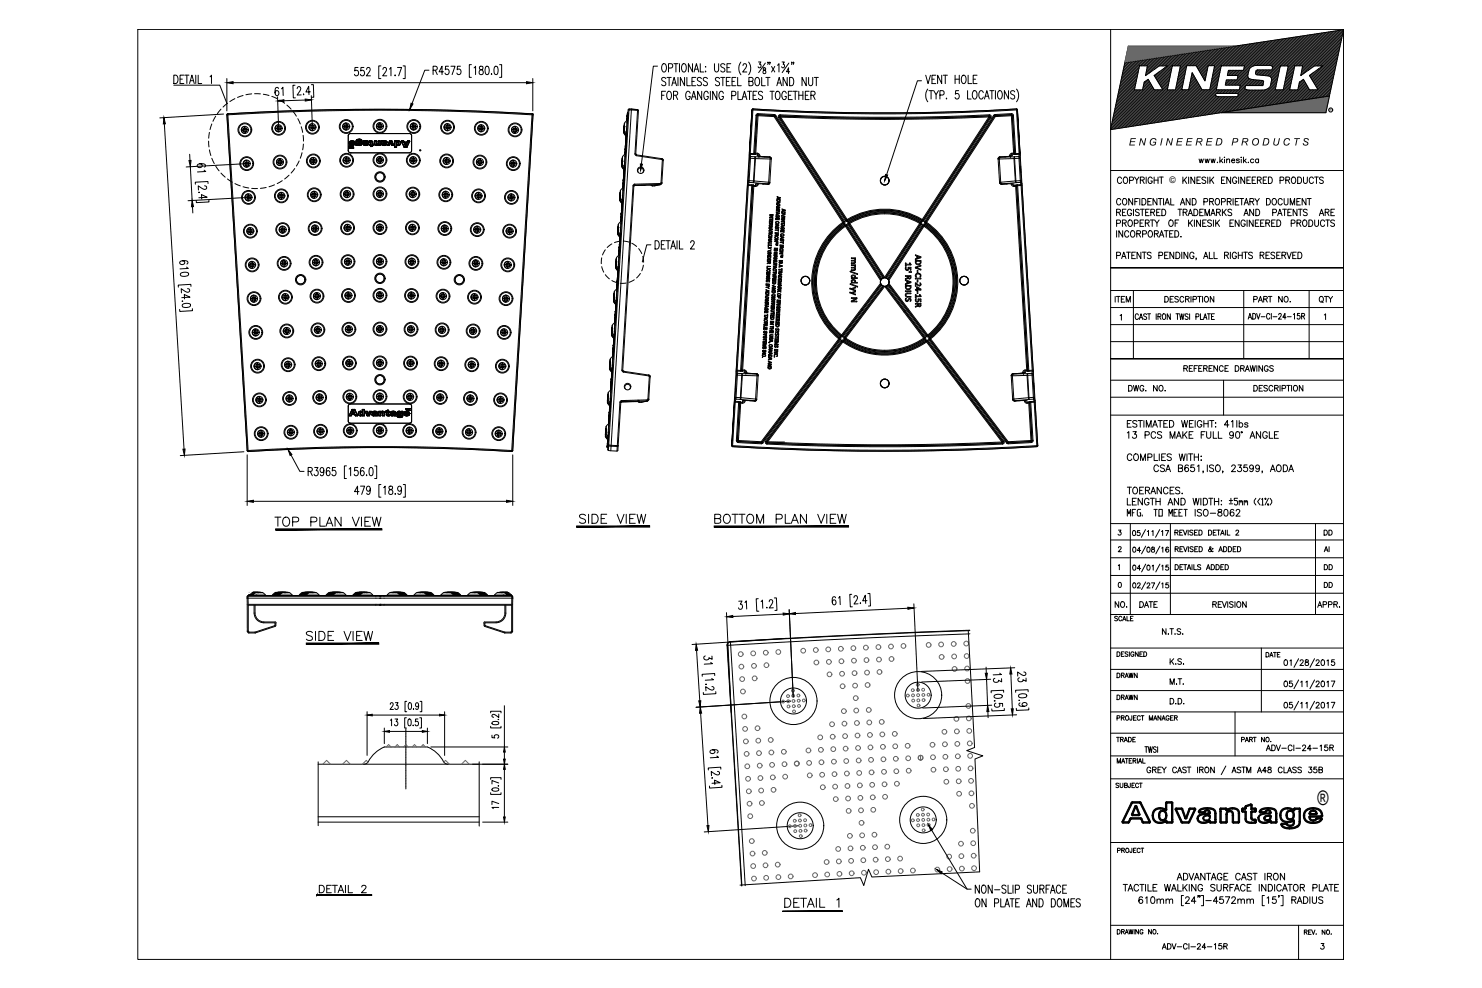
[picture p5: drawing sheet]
<svg xmlns="http://www.w3.org/2000/svg" width="914mm" height="610mm" viewBox="0 0 914 610" stroke-linecap="round" stroke-linejoin="round" font-family="sans-serif">
<defs><g id="words">
<text font-size="12.4" x="813" y="497">®</text>
<g font-size="9.7">
<text x="168" y="326">TOP PLAN VIEW</text>
<text x="356" y="324">SIDE VIEW</text>
<text x="440" y="324">BOTTOM PLAN VIEW</text>
<text x="188" y="397">SIDE VIEW</text>
</g>
<g font-size="9.3">
<text x="791" y="413">01/28/2015</text>
<text x="791" y="426">05/11/2017</text>
<text x="791" y="439">05/11/2017</text>
<text x="483" y="561">DETAIL 1</text>
</g>
<g font-size="8.4">
<text x="697" y="333">05/11/17</text>
<text x="698" y="343">04/08/16</text>
<text x="196" y="552">DETAIL 2</text>
</g>
<text font-size="7.5" x="687" y="188">ITEM DESCRIPTION PART NO. QTY</text>
<g font-size="7.1">
<text x="739" y="102">www.kinesik.ca</text>
<text x="769" y="198">ADV-CI-24-15R</text>
<text x="729" y="230">REFERENCE DRAWINGS</text>
<text x="695" y="243">DWG. NO. DESCRIPTION</text>
<text x="687" y="376">NO. DATE REVISION APPR.</text>
<text x="721" y="424">M.T.</text>
<text x="721" y="436">D.D.</text>
<text x="780" y="464">ADV-CI-24-15R</text>
</g>
<g font-size="6.6">
<text x="724" y="353">DETAILS ADDED</text>
<text x="816" y="353">DD</text>
<text x="816" y="364">DD</text>
<text x="721" y="411">K.S.</text>
<text x="716" y="587">ADV-CI-24-15R</text>
</g>
<text font-size="6.3" x="696" y="90">ENGINEERED PRODUCTS</text>
<g font-size="6.2">
<text x="724" y="331">REVISED DETAIL 2</text>
<text x="816" y="331">DD</text>
<text x="724" y="341">REVISED &amp; ADDED</text>
<text x="816" y="341">AI</text>
<text x="687" y="384">SCALE</text>
<text x="688" y="406">DESIGNED</text>
<text x="780" y="407">DATE</text>
<text x="688" y="419">DRAWN</text>
<text x="688" y="433">DRAWN</text>
<text x="688" y="446">PROJECT MANAGER</text>
<text x="688" y="459">TRADE</text>
<text x="765" y="459">PART NO.</text>
<text x="688" y="472">MATERIAL</text>
<text x="687" y="487">SUBJECT</text>
<text x="688" y="527">PROJECT</text>
<text x="688" y="577">DRAWING NO.</text>
<text x="804" y="578">REV. NO.</text>
</g>
<text font-size="5.6" x="722" y="113">©</text>
<text font-size="1.9" x="820" y="69">R</text>
</g></defs>
<!-- layer: A010G -->
<g fill="#000" stroke="#000" stroke-width=".62">
<path d="M170 326v1l66-1zM170 327l66-1v1z"/>
<path d="M356 325h45zM356 325h45z"/>
<path d="M441 325h83zM441 325h83z"/>
<path d="M189 397h45zM189 397h45z"/>
<path d="M196 552h33zM196 552h33z"/>
<path d="M483 562h37zM483 562h37z"/>
</g>
<!-- layer: Visible (ANSI) -->
<g fill="none" stroke="#000" stroke-width=".62">
<path d="M140 71l13 207M140 70h.1M140 70a1581 1581 0 0 1 188 0M140 70h1M141 70l-1 1M141 70a1578 1578 0 0 1 187 0M141 70v1M141 71a1553 1553 0 0 1 187 0l-12 207a1360 1360 0 0 0-163 0M141 71l12 207M141 71h-1M151 78a2.2 2.2 0 0 0-2 2 2.2 2.2 0 0 0 2 2M172 77a2.2 2.2 0 0 0-2 2 2.2 2.2 0 0 0 2 2"/>
<path d="M193 76a2.2 2.2 0 0 0-2 3 2.2 2.2 0 0 0 2 2M213 76a2.2 2.2 0 0 0-2 2 2.2 2.2 0 0 0 3 2M234 76a2.2 2.2 0 0 0-2 2 2.2 2.2 0 0 0 2 2M255 76a2.2 2.2 0 0 0-2 2 2.2 2.2 0 0 0 2 2M276 76a2.2 2.2 0 0 0-2 2 2.2 2.2 0 0 0 2 3M297 77a2.2 2.2 0 0 0-2 2 2.2 2.2 0 0 0 2 2M318 78a2.2 2.2 0 0 0-2 2 2.2 2.2 0 0 0 2 2M328 70l1 1M328 70h.1M329 71l-13 207M329 71h.1M385 80h.1"/>
<path d="M385 80l1 2 1-2M385 79h.1M385 79v1M385 78h.1M385 78v1M385 77v1M385 77h.1M385 76v1M387 74h.1M387 76v4M387 73h.1M387 73v1"/>
<path d="M387 79l-1 1h1M387 74v2M387 73v-1v1M387 72h.1M387 74l-2 2v4M387 71h.1M387 71v1M387 75v1M387 69v1M387 70v1M387 72v1M388 68l-13 209v1"/>
<path d="M388 67l5 1M388 67h2M388 67v1M390 67l3 1M390 67v1h3l-1 27M393 68h1M393 68h.1M394 68l-2 27 1 1M465 68l-2 27-1 1M465 68a1360 1360 0 0 0 162 0M465 67l-1 1M465 67a1359 1359 0 0 0 162 0"/>
<path d="M465 67v1M465 67l-1 1h1M466 71h1l-1 24M466 71l-1 24M467 71l-1 23M468 71h10M468 71h.1M468 71h-1M468 70l-2 1M468 70l10 1M468 70v1M478 71v1"/>
<path d="M478 71h1M478 72l42 65M479 71h-1l43 66M479 71l42 66M480 73l1-1 41 64M480 73l42 63M481 72l41 64M481 71a1353 1353 0 0 0 129 0M481 71l1 1M481 71v1M481 71a1351 1351 0 0 0 129 0M481 71h.1"/>
<path d="M481 71h-1v2M482 72a1357 1357 0 0 0 128 0l-41 63a45 45 0 0 0-46 0M482 72l41 63M482 72h6M482 72h-1M482 72a1356 1356 0 0 0 128 0M610 72h1M610 71h.1M610 71v1M610 71h1v2M610 71l1 1M611 72l-42 64"/>
<path d="M611 73v-1l-41 64M611 73l-41 63M613 71h1l-43 66zM614 72l-43 65M614 71h-1M614 71v1M624 71h1M624 71h-10M624 70v1h-10M624 70l-10 1M624 70l1 1M625 71l1 23"/>
<path d="M625 71l1 24M625 71l2 24M627 67v1M627 67l1 1h-1M627 68l2 27M627 67h.1M627 67a1338 1338 0 0 1-163 0h1M627 67l1 1M152 99a2.2 2.2 0 0 0-2 2 2.2 2.2 0 0 0 2 2M173 98a2.2 2.2 0 0 0-2 2 2.2 2.2 0 0 0 2 2M193 97a2.2 2.2 0 0 0-2 2 2.2 2.2 0 0 0 2 2M214 97a2.2 2.2 0 0 0-2 2 2.2 2.2 0 0 0 2 2"/>
<path d="M215 84v9zM215 93l1 1M216 94h.1M216 94h37M216 82h37M216 82l-1 2M234 97a2.2 2.2 0 0 0-2 2 2.2 2.2 0 0 0 2 2M253 82l1 2M254 84v9zM254 93l-1 1M255 97a2.2 2.2 0 0 0-2 2 2.2 2.2 0 0 0 2 2M276 97a2.2 2.2 0 0 0-3 2 2.2 2.2 0 0 0 3 2"/>
<path d="M296 98a2.2 2.2 0 0 0-2 2 2.2 2.2 0 0 0 2 2M317 99a2.2 2.2 0 0 0-2 2 2.2 2.2 0 0 0 2 2M384 100h.1M384 99h.1M384 98h.1M384 98v1M384 99v1M384 97h.1M385 82h.1M385 82l1 2M385 81h.1M385 81v-1v1"/>
<path d="M385 81v1M385 82l1 1M385 81l2 2h-1M386 97l-1 4M386 95h.1M386 94h.1M386 94v1M386 95v1M386 93v1M386 95l-2 2v5M386 92h.1M386 92v1z"/>
<path d="M386 90h.1M386 89v1zM386 96h-1l1 1M386 90v1v-1M386 90v1M386 93h.1M386 91h.1M386 88h.1M386 88v1v-1M386 88v1M386 87v1v-1M386 87v2v-1"/>
<path d="M386 86h.1M386 86v1M386 87h.1M386 92v-1v1M386 85v1zM386 92v1M386 84h.1M386 85v1M386 84l1 1-1-1M386 89v1M386 89h.1M386 84l1 1"/>
<path d="M387 82v1M387 83h-1v1M387 84h-1h1M387 82h-1M387 82h.1M387 82h-1h1M392 95l1 1 15 2M392 95l1 1M393 96h.1M393 96l15 2 1 1M408 98h1M408 98l1 1"/>
<path d="M409 99l-1 14M409 99h.1M409 98v1M462 96l1 1M462 95l2-27-13 207 2-27M462 95h4M462 95v1M463 97v1M463 97l-1 15M465 95h-2v2h3M466 95h-1M466 94v1"/>
<path d="M466 94l1 1M466 97l-1 16M466 97h9M466 94v1l2-24 10 1 42 65a45 45 0 0 0-3 72l-47 64-14-1 1-24-1 1M466 97v1M466 98h-3l-1 13M466 95h2l1 1M466 98l-1 14M466 98h9M467 96l1 1M467 96l5 1M467 95h1l1 1"/>
<path d="M467 95v1M469 97h3M469 96v1M472 97h3M472 97h.1M475 97l1 1M475 97h.1M475 97v1M475 98l-1 14M476 98h-1M476 98l-1 15M616 98l1 15"/>
<path d="M616 98h1M616 98h.1M616 98l1-1v1M617 98v14M617 97l-1 1M617 97h.1M617 98h-1M620 97l4-1-1 1M620 97h-3M620 97h.1M623 96h.1M624 95v1l-4 1"/>
<path d="M624 95h-1v1M624 96h.1M626 95h-2l-1 1M626 98v14M626 98h-9M626 97v1M626 94l-1 1-1-24-10 1-42 65a45 45 0 0 1 2 72l48 64 14-1-1-24v1M626 97l1 16M626 97h-9M626 94v1M626 94l-2 1M626 95h1"/>
<path d="M629 97h-3M629 97l1 16M629 97h.1M629 95v2M629 95h-2M629 95v1M629 98l1 13M629 98h-3M629 97v1M629 95l-1-27 12 207M629 96v1M153 120a2.2 2.2 0 0 0-2 2 2.2 2.2 0 0 0 2 2"/>
<path d="M173 119a2.2 2.2 0 0 0-2 2 2.2 2.2 0 0 0 3 2M194 118a2.2 2.2 0 0 0-2 2 2.2 2.2 0 0 0 2 2M214 118a2.2 2.2 0 0 0-2 2 2.2 2.2 0 0 0 2 2M234 117a2.2 2.2 0 0 0-2 3 2.2 2.2 0 0 0 2 2M255 118a2.2 2.2 0 0 0-2 2 2.2 2.2 0 0 0 2 2M275 118a2.2 2.2 0 0 0-2 2 2.2 2.2 0 0 0 2 2M295 119a2.2 2.2 0 0 0-2 2 2.2 2.2 0 0 0 2 2M316 120a2.2 2.2 0 0 0-3 2 2.2 2.2 0 0 0 2 2M382 120h.1M382 120h1M383 119h.1M383 119v1"/>
<path d="M383 119l-1 1M383 118h.1M384 103h.1M384 101h.1M384 100v1M384 102v1M384 102h.1M384 102v1l1 2M384 103l1 1M384 103l1 2M384 101v1M384 102l1 2"/>
<path d="M384 116h.1M384 115h.1M384 115l1 1M384 117v4M384 116v1M384 116l-1 1v6M384 113h.1M385 114h.1M384 114h1M384 114l1 1M384 113l1 1M385 113h.1"/>
<path d="M385 114l-1 1M385 112v1M385 113v1l-1-1M385 111h.1M385 116h-1M385 110v1zM385 117h-1l1 1M385 111v1M385 110v1M385 111v1v-1M385 114h-1M385 109h.1"/>
<path d="M385 115h-1l1 1M385 109v1v-1M385 109v1M385 108h.1M385 107h.1M385 107v1M385 113v-1v1M385 106v1M385 113h-1h1M385 112h.1M385 105h.1M385 105v1v-1"/>
<path d="M385 104v1M385 103v1M385 104h.1M385 101v2l-1-2M385 103h.1M386 102l-1 1v1M386 100l-1 1h1M391 115l-7 113M391 115h.1M391 114l13 1M392 114l-1 1M392 114h.1"/>
<path d="M394 106a1.8 1.8 0 0 1 0-2 1.8 1.8 0 0 1 3 0 1.8 1.8 0 0 1 0 2M402 114l1 1M403 115h.1M404 115h-1M407 114l-3 1M407 113l-15 1M407 114h-15M407 113v1M408 113h-1M408 113l-1 1M408 113v1l-4 1M408 113h.1"/>
<path d="M461 114l3 1M461 114l-7 114h4M461 113l1 1M462 112l-1 2M462 111l3 1M462 111v1M462 114h2M462 114l-7 115M462 105v2M462 103v1M464 114l-7 115M464 114h1"/>
<path d="M464 115l-6 113M464 115h1M465 115l-7 113M465 115v-1l-7 115v-1M465 113h-3v1M465 113l9 1M465 114l1 1M465 114l-1 1M465 112h9M465 112v1M466 114l2-1-1 2h-1M466 114v1h-1"/>
<path d="M467 113l-1 1M471 113l3 1M471 113l-5 1M471 113h.1M474 114h.1M474 112l1 1-1 1M474 112v2M475 113l-1 1M617 113h.1M617 113l1 1M617 112v1M617 112l1 2"/>
<path d="M618 114h.1M621 113l4 1 1 1M621 113l-3 1M621 113h.1M624 113v1M624 113v2h2M625 113l1 1M626 112h-9M627 112v1M627 114l-1 1M627 114v1M627 113l-9 1"/>
<path d="M627 115v-1l7 115v-1M627 115l7 113M627 115h-1M627 115h.1M628 114l7 115M628 114h-1M630 113h-3M630 113v1M630 103v1M630 105v2M630 114h-2M630 114l7 114"/>
<path d="M630 111l-4 1M630 111v1M630 112h.1M630 112v1M630 113l1 1M631 114l-4 1M631 114l6 114M174 140a2.2 2.2 0 0 0-2 2 2.2 2.2 0 0 0 3 2M194 139a2.2 2.2 0 0 0-2 2 2.2 2.2 0 0 0 2 2M214 138a2.2 2.2 0 0 0-2 3 2.2 2.2 0 0 0 2 2M234 138a2.2 2.2 0 0 0-2 3 2.2 2.2 0 0 0 2 2M254 138a2.2 2.2 0 0 0-2 3 2.2 2.2 0 0 0 2 2"/>
<path d="M274 139a2.2 2.2 0 0 0-2 2 2.2 2.2 0 0 0 2 2M294 140a2.2 2.2 0 0 0-2 2 2.2 2.2 0 0 0 2 2M381 140h.1M382 139l-1 1M382 138v1M382 122h.1M382 122h1M382 121h.1M382 121h1M382 121l1 1M383 121h.1M382 120l1 1"/>
<path d="M382 123v1M383 123l1 2M383 124l1 1M383 123h-1M383 123l1 1M383 122h-1M383 122v1M383 121h-1M383 122l1 1M383 120h-1M383 120v1M383 120h.1"/>
<path d="M383 136h.1M383 138v4M383 137h.1M383 137v1M383 137l-1 1-1 6M383 134h.1M383 135h1M383 135v1M383 134h1M383 132h.1M383 133h1M383 136v1"/>
<path d="M383 133h.1M383 133h1zM383 138h.1M383 132h1h-1M383 132l1 1M383 132l1 1-1-1M383 134l1 1M383 131v1M383 130h.1M383 131h1M383 130h1M383 130l1 1-1-1"/>
<path d="M383 130l1 1h-1M384 130h.1M384 136h-1M384 130h-1M384 128h.1M384 129h.1M384 133v1M384 127h.1M384 128v1M384 133h-1h1M384 126h.1M384 129v1"/>
<path d="M384 127v1M384 131v1M384 125h.1M384 124v1M384 124h.1M384 126v1M384 121v2M384 125v1M384 123v2v-1M384 121v1M475 139h2l-2 1 2 1h-3l2-1zM475 136h2v1v-1h-1v1v-1h-1v1z"/>
<path d="M475 135h2v1v-1zM475 133h2l-2 1h2h-2l2-1zM475 132l2 1zM476 138v1v-1v1M477 138l-1 1h-1l1-1h-1h2v1M479 137a1 1 0 0 1 1 0 1 1 0 0 1 0 1 .8 .8 0 0 0 0-1 .8 .8 0 0 0-1 0M479 138l2 1-3 1 1-1zM479 137v1v-1M479 134h2v2l-1-1v1v-1h-1v1zM479 131l2 1h-2zM479 130h2v1v-1zM479 133h2v1h-1a.7 .7 0 0 0 0-1 .7 .7 0 0 0-1 0 .7 .7 0 0 0 0 1l1-1v1h-1z"/>
<path d="M479 128h2l-2 1h2h-2l2-1zM479 126l2 1-2 1 1-1zM479 125h2h-2l2 1zM479 139h1h-1zM479 121l2 1-2 1 1-1zM480 131l1 1h-1zM480 124v-1h1v1h-1M480 127h1h-1zM480 122h1h-1zM481 124v-1h-2v1h1M481 124h-1M482 138l2 1-2 1 1-1z"/>
<path d="M482 138h2v-1v1zM482 135l2 1-2 1h2h-2l2-1zM482 134l2 1h-2l1-1zM482 133l2-1-2 1 2 1zM482 131h2a1.1 1.1 0 0 1-1 1 1.1 1.1 0 0 1-1-1zM482 129l2 1h-2l1-1zM483 131h1v1a.9 .9 0 0 1-1 0 .9 .9 0 0 1 0-1zM483 139h1l-1 1zM483 134l1 1h-1zM483 129l1 1h-1zM520 138a45 45 0 0 0-2 71M520 138h1"/>
<path d="M520 137v1M520 137l1 1M521 138h.1M521 138a44 44 0 0 0-3 71M521 138a44 44 0 0 0-3 70M521 138v1M521 137v1M521 139h1M521 139a43 43 0 0 0-2 68M522 136l1 1M522 139l22 34M522 139a42 42 0 0 0-2 68"/>
<path d="M522 139l22 33M522 139h.1M522 136l1-1v1M522 136h1M522 136a46 46 0 0 1 47 0M523 139l-1-1a34 34 0 0 0-14 15 43 43 0 0 0 11 55v-1M523 139l21 33M523 139h-1M523 136v1M523 136a44 44 0 0 1 46 0M523 138l22 34M523 137a44 44 0 0 1 46 0"/>
<path d="M523 137a43 43 0 0 1 45 0M523 137v1M523 137h1M524 138l21 33M524 138h-1M524 138a13 13 0 0 1 8-5 41 41 0 0 1 36 5M524 137v1M524 137a43 43 0 0 1 44 0M524 137v1l21 33M524 138a42 42 0 0 1 43 0l-21 33M524 138l22 33M568 137h1v1"/>
<path d="M568 137l-1 1h1M568 137v1M568 138l-11 17M568 138l-22 33M568 138h1M569 138l-22 34M569 136h.1M569 136v1M569 139l-21 33M569 139h1M570 139h.1M570 139l-11 17"/>
<path d="M570 139a42 42 0 0 1 2 68M570 136l-1 1M570 139a43 43 0 0 1 3 68M571 137v1M571 138l-1 1M571 138l-2 1M571 138a43 43 0 0 1 2 70M571 138a44 44 0 0 1 2 71v1M571 138h.1M571 138a44 44 0 0 1 3 71M571 138a45 45 0 0 1 3 71M154 140a2.2 2.2 0 0 0-2 3 2.2 2.2 0 0 0 3 2"/>
<path d="M195 160a2.2 2.2 0 0 0-2 2 2.2 2.2 0 0 0 2 2M215 159a2.2 2.2 0 0 0-2 3 2.2 2.2 0 0 0 2 2M234 159a2.2 2.2 0 0 0-2 2 2.2 2.2 0 0 0 2 3M254 159a2.2 2.2 0 0 0-2 2 2.2 2.2 0 0 0 2 3M274 160a2.2 2.2 0 0 0-2 2 2.2 2.2 0 0 0 2 2M314 140a2.2 2.2 0 0 0-2 3 2.2 2.2 0 0 0 2 2M380 159v1M381 143h.1M381 143v1M381 142h.1M381 142v1M381 141v1"/>
<path d="M381 141h.1M381 140v1M381 144v1M381 145l2 1M381 144h.1M381 144l2 2M381 143l2 2M382 159v4M382 157v1M382 157h.1M382 158h.1M382 156v1"/>
<path d="M382 158v1M382 156h.1M382 155h.1M382 155v1v-1M382 154h.1M382 154v1M382 153h.1M382 153v1M382 152v1M382 157l-2 2v5M382 152h.1M382 155v1"/>
<path d="M382 153v1v-1M382 151h.1M382 150v1M382 150h.1M382 151h1M382 151h1h-1M382 151v1M382 149h.1M382 149l1 1M382 150h1M382 148h.1M382 148v1"/>
<path d="M382 148h1M382 148l1 1h-1M382 149h1M383 148h.1M382 149l1 1-1-1M382 147l1 1zM382 147h1M382 146h.1M382 146v1M382 146h1M382 146l1 1M382 152v-1v1"/>
<path d="M383 145v1M383 146h.1M383 150h-1l1 1M383 147v1M383 144v1M383 146v1l-1-1M383 148h-1l1 1M383 142v2M383 145h.1M383 142v1M474 160h2l-1 1v-1l-1 1v-1l-1 1zM474 158h2a1.1 1.1 0 0 1-1 1 1.1 1.1 0 0 1-1-1z"/>
<path d="M474 156h2l-2 1 2 1h-2l1-1zM474 155h2h-2l2 1h-2zM474 153l2-1-1 1 1 1zM474 151h2h-2v1zM474 150h2h-2v1zM474 159v-1h1v1h-1M474 148l2 1-2 1 1-2zM474 147h2l-1 1h1h-2l2-1zM474 144h2zM474 143h2v1v-1zM474 141l2 1h-2l1-1zM475 146a.9 .9 0 0 1 0-1 .9 .9 0 0 1 1 0 .9 .9 0 0 1 0 1h-2"/>
<path d="M475 149h1h-1zM475 141l1 1h-1zM477 159h2l-1 2h1h-2l2-1zM477 158l2 1h-2l1-1zM478 156h2l-2 1 2 1-3-1h2h-1l1-1zM478 153h2zM478 148h2l-2 1h2h-2l2-1zM478 155h1a.7 .7 0 0 1 0-1 .7 .7 0 0 1 1 0 .7 .7 0 0 1-1 1M478 144h2v1h-1l-1 1 1-1zM478 144h2zM478 158l1 1h-1zM478 142h2v-1v2v-1z"/>
<path d="M479 150h1l-1 1h1h-1h1h-1h1zM479 150h1zM479 155v-1a.7 .7 0 0 1-1 1 .7 .7 0 0 1 0-1v1M479 145h1v-1h-1v1M480 147a.7 .7 0 0 0-1-1 .7 .7 0 0 0-1 1h2M480 140v1M480 140v1a.6 .6 0 0 1-1 0 .7 .7 0 0 1-1-1 .6 .6 0 0 1 1 0v1l1-1 1 1M480 140v1l1-1M481 155h2l-2 1 2 1h-2l2-1zM481 152h2v1h-2l1-1zM481 151h2zM481 149l2 1v-1v1z"/>
<path d="M482 146l2 1h-3l1-1zM482 145a1 1 0 0 1 1-1 1 1 0 0 1 0 2M482 145v1a1 1 0 0 1 0-2 .8 .8 0 0 1 1 1M482 142h2v1v-1h-1v1v-1h-1v1zM482 158h1h-1l1 1h-1h1l-1-1h1zM482 157h1v1zM482 152h1v1M482 153h1M482 146l1 1h-1zM483 140l1 1-1 1M483 149h.1M483 148a.7 .7 0 0 1-1 1 .7 .7 0 0 1-1-1 .7 .7 0 0 1 1-1v2l1-1h1l-1 1"/>
<path d="M483 140l-1 1v1h1v-1h-1a.8 .8 0 0 1 1-1 .8 .8 0 0 1 1 1M484 145l-1 1M484 141l-1 1M527 160h-2v-1h3v3l-3 1 2-1M527 159l1 1M559 156l-11 16M559 156l-11 17M565 157l3 1v1l-3 1 1-1v-1zM566 158l2 1h-2zM155 161a2.2 2.2 0 0 0-2 3 2.2 2.2 0 0 0 3 2M175 160a2.2 2.2 0 0 0-2 3 2.2 2.2 0 0 0 2 2M294 160a2.2 2.2 0 0 0-3 2 2.2 2.2 0 0 0 3 3"/>
<path d="M313 161a2.2 2.2 0 0 0-2 2 2.2 2.2 0 0 0 2 3M380 164h.1M380 165h.1M380 163h.1M380 162h.1M380 161h.1M380 162v1M380 165l1 2M380 161v1M380 164v1M380 164l1 3M380 164l1 2"/>
<path d="M380 160h.1M380 163v1M380 163l1 2M381 178h.1M381 180l-1 4M381 177h.1M381 178v1M381 178l-2 2v5M381 176h.1M381 175h.1M381 176v1M381 175v1"/>
<path d="M381 174h.1M381 174v1M381 173v1M381 173h.1M381 179l-1 1h1M381 172v1M381 172h.1M381 171v1M381 171h.1M381 177v1M381 171v1v-1M381 170v1"/>
<path d="M381 169h.1M381 169v1M381 170h.1M381 169v1zM381 167h.1M381 167v1M381 173v1v-1M381 167l1 1M381 168v1M381 166h1M381 166l1 1M381 166v1"/>
<path d="M381 165l1 1M381 165v1M381 169v1v-1M382 163l-1 2M382 167h-1h1M382 166h.1M382 165l-1 1h1h-1M382 163h-1h1M472 179l2 1h-2l1-1zM473 177h2h-1l1 1zM473 173h2v1v-1h-1v1v-1h-1v1zM473 175h1v1h-1z"/>
<path d="M473 169l2 1-2 1h2h-2l2-1zM473 168h2v1v-1h-1v1v-1h-1v1zM473 166h2zM473 166a1 1 0 0 1 2 0 1 1 0 0 1 0 1v1a.7 .7 0 0 0 0-1 .7 .7 0 0 0-1 0zM473 164l2 1-2-1v1zM473 179l1 1h-1zM474 171h.1M474 171a.7 .7 0 0 0-1 1 .6 .6 0 0 0 1 0M474 171l-1 1 1-1 1 1h-1M474 176h-1v-1h2v1h-1M474 175v1zM474 171l1 1h-1"/>
<path d="M474 172h.1M475 162h.1M475 162v1l-1-1-1 1 1-1-1-1h2v1M476 178h2l-1 1h1h-2l2-1zM477 176l2 1-3 1 1-2zM477 180h1l-1 1zM477 172h2v2v-1h-1h-1v1zM477 171h2v1h-1h-1l1-1zM477 174h1v1h-1zM477 168h2v-1v2v-1zM477 169h2h-2l2 1h-2zM477 164l2 1-2 1 1-2z"/>
<path d="M477 163h2v1v-1h-1v1v-1zM477 166v1a.8 .8 0 0 1 0-1 1 1 0 0 1 2 0 .8 .8 0 0 1-1 1h1l-1-1-1 1M477 177h1h-1zM477 161h2l-2 1 2 1-1-1zM478 175h1v-1h-2v1h1M478 171h1l-1 1zM478 165h1h-1zM480 179h2h-1l1 1h-1h-1l1-1zM480 175l2 1-2 1h1zM480 174h2h-2l2 1h-2h2h-2l2-1zM480 172h2v1v-1h-1v1v-1h-1v1zM480 170h2a1.1 1.1 0 0 1-1 2 1.1 1.1 0 0 1-1-2z"/>
<path d="M480 169l2 1h-2l1-1zM480 167h2v1h-1l-1 1 1-1zM480 171h2l-1 1M480 166h2h1l-1 1v-1zM481 171h.1M481 163l2 1-2 1v-1zM481 161h2zM481 178h1v-1h-2l1 1-1 1 1-1M481 176h1l-1 1zM481 169l1 1h-1zM481 164h1h-1zM482 168v-1v1"/>
<path d="M482 168h.1M482 178h-1v-1h1v1M482 162l-1 1M482 162v1l1-1-1-1-1 1v-1v1v1M482 162h.1M525 167l4 2zM525 175l4 2zM525 178l3-1-2 1 2 1-4-1h1M526 173h1v1h-1M527 171h-1l1-1v1M527 160l-2 1h2l1 1M528 174a1.1 1.1 0 0 0-1-2 1.1 1.1 0 0 0-1 2l-1 1h4l-2-1"/>
<path d="M528 171a1.1 1.1 0 0 0-1-1 1.1 1.1 0 0 0-1 1l-1 1h4v-1h-2M528 166l-1-1h-2l2-1h-2v-1h3l-1 2 1 1-1 1h-2l2-1M543 173l-21-33a42 42 0 0 0-3 67l24-32M544 175l-24 32M544 176l-12 15M544 176l-24 32M545 176l-24 32M545 177l-24 31M545 177l-24 31a14 14 0 0 0 9 6 43 43 0 0 0 40-5M546 177l-24 32a42 42 0 0 0 48 0l-24-32M546 177l24 31v1M547 177l24 31"/>
<path d="M547 176l24 32M548 176l24 32M548 176l24 31M548 175l24 32M548 173l22-33a42 42 0 0 1 2 67l-24-32M559 170h3v1a.9 .9 0 0 1-1 1 .9 .9 0 0 1-1-1l-1 1 1-1h-1zM559 162v1h3l-1-1 1 2h-3zM559 179l3 1h-3zM559 173l3 1-3 2 1-1v-2zM559 176h3a1.8 1.8 0 0 1-2 3 1.8 1.8 0 0 1-1-3zM559 177h3a1.4 1.4 0 0 1-2 1 1.4 1.4 0 0 1-1-1zM560 174h2l-2 1z"/>
<path d="M560 165v1l-1-1a1.3 1.3 0 0 0 1 2M560 165h.1M560 165h2M561 171h1h-1zM561 168h1zM562 165v2v-2h-1v1l-1 1M565 172h3h-3zM565 165l3-1-3 1 3 2-3-2zM565 161h3a1.8 1.8 0 0 1-1 2 1.8 1.8 0 0 1-2-2M565 161h3a1.4 1.4 0 0 1-2 2 1.4 1.4 0 0 1-1-2zM566 171a1.2 1.2 0 0 1 0-2 1.2 1.2 0 0 1 1 0 1.2 1.2 0 0 1 1 2 1.6 1.6 0 0 0-1-2 1.6 1.6 0 0 0-2 2M566 177l2 1v1h-2v1l-1-1h1z"/>
<path d="M566 177l2 2h-2zM566 167v1zM566 173v1zM566 180v1zM567 176h1v-1a1.1 1.1 0 0 1 0 1 1.1 1.1 0 0 1-2 0l-1-1v2v-2l2 1M156 182a2.2 2.2 0 0 0-1 2 2.2 2.2 0 0 0 2 2M176 181a2.2 2.2 0 0 0-2 2 2.2 2.2 0 0 0 2 3M195 181a2.2 2.2 0 0 0-2 2 2.2 2.2 0 0 0 3 2M215 180a2.2 2.2 0 0 0-2 2 2.2 2.2 0 0 0 2 3M234 180a2.2 2.2 0 0 0-2 2 2.2 2.2 0 0 0 2 2M254 180a2.2 2.2 0 0 0-2 2 2.2 2.2 0 0 0 2 3M273 181a2.2 2.2 0 0 0-2 2 2.2 2.2 0 0 0 2 2"/>
<path d="M293 181a2.2 2.2 0 0 0-2 2 2.2 2.2 0 0 0 2 3M312 182a2.2 2.2 0 0 0-2 2 2.2 2.2 0 0 0 2 2M379 185h.1M379 184h.1M379 183h.1M379 182h.1M379 186h.1M379 185v2l1 1v-1M379 182v1M379 185v1M379 185l1 2M379 184v1"/>
<path d="M379 183v1M379 184l1 2M379 181h.1M379 180v1M379 199h.1M379 198l1 1M379 198h.1M379 199v1M379 199l-1 2v4M379 196l1 1M379 197h1M379 197h.1"/>
<path d="M379 197l1 1M379 196h.1M379 195l1 1zM379 196h1M379 199h1M380 194v1M380 195h.1M380 194h.1M380 199h-1M380 200v1M380 194v1v-1M380 197h.1"/>
<path d="M380 193v1M380 192h.1M380 192v1M380 193h.1M380 198v1M380 192v1v-1M380 197h-1l1 1M380 191v1M380 190v1zM380 191h.1M380 190h.1M380 196v1l-1-1"/>
<path d="M380 190v1M380 195h-1l1 1M380 188h.1M380 189v1M380 188v1M380 187h.1M380 188l-1-2 1 2M380 192v-1v1M380 186h.1M380 184v2M380 185v2M381 183l-1 1h1"/>
<path d="M471 199h2v1v-1zM472 195l2 1-2 1v-1zM472 194l1 1 1-1v1h-1zM472 198l1-1v1M472 198h.1M472 192h2v1v-1h-1v1v-1h-1v1zM472 188l2 1-2 1 1-1zM472 187l2 1v-1v1zM472 191l1-1 1 1M472 191h1v1l-1-1a.9 .9 0 0 1 0-1 .9 .9 0 0 1 1 0 .9 .9 0 0 1 0 1M472 185h2l-1 1 1 1h-2l2-1zM472 184l2 1h-2l1-1z"/>
<path d="M472 183l2-1-2 1 2 1zM472 196h1h-1zM473 181h1l-1 1zM473 189h1h-1zM473 198a.8 .8 0 0 0 0-1 .8 .8 0 0 0-1 0 .8 .8 0 0 0 0 1M473 184h1l-1 1zM473 182l1-1-2-1v2h1M474 191l-1 1M475 199h2l-1 1h1h-2l2-1zM475 198h2zM475 196h3a1.1 1.1 0 0 1-2 1 1.1 1.1 0 0 1-1-1zM476 194h2v2l-1-2v1l-1-1v1z"/>
<path d="M476 193h1h1v1h-1zM476 196l1 1v-1h-1M476 190v1h2v-1l-2-1v1M476 191h2l-2 1 2 1-2-1zM476 189h2zM476 187h2v1h-1l-1 1 1-1zM476 186h2v1v-1zM476 190h1l-1 1zM476 184h2zM476 182h2a1.1 1.1 0 0 1-1 1 1.1 1.1 0 0 1-1-1zM477 183l-1-1h2v1h-1M477 184l-1 1h1v-1h1v1"/>
<path d="M477 184a.7 .7 0 0 0-1 1 .7 .7 0 0 0 1 0M477 190h1l-1 1zM477 187h1v1h-1zM477 181l1-1-2-1v2h1M477 184l1 1M477 185h.1M479 199h2v1v-1h-1v1v-1h-1v1zM479 199h.1M479 195h2v1h-1h-1zM479 193h.1M479 191h.1M479 191h2z"/>
<path d="M479 188h.1M480 183h2v1l-1-1-1 1 1-1zM480 198h-1l1-1h-1h2v1h-1M480 197h1v1zM481 194h-2v1v-1h1v1v-1h1v1v-1M481 194h.1M481 192h-2h2l-2 1M481 192l-2 1h2h-2M481 190l-1-1v1h-1a1 1 0 0 1 1-1 1 1 0 0 1 1 0 1 1 0 0 1 0 1M481 187h-2h2l-2 1M481 187h.1M481 187l-1 1h1h-2"/>
<path d="M482 185h-2l-1 1 1-1v1l1-1v1l1-1M525 180h3l-2 1 2 1-4-1v-1l1 1M529 184h.1M529 184h-1M529 184h-4h3l-3 2h4h-3l2-1M560 183h-1v-2h3h-2a1.3 1.3 0 0 0-1 1 1.3 1.3 0 0 0 1 1h2h-2M562 185h-1l-1 1M562 185v1v-1M562 185v-1a1.3 1.3 0 0 0-2 0 1.3 1.3 0 0 0 0 2l-1-1v-1a1.2 1.2 0 0 0 1 2M565 187h3v1a.9 .9 0 0 1 0 1 1 1 0 0 1-2 0h-1l1-1zM565 182v1h3v-1v1h-3v1zM566 186a1.1 1.1 0 0 1-1 0 1.1 1.1 0 0 1 0-2v2h1l1-1h1v1v-1h-1v1h-1"/>
<path d="M567 188h1v1h-1zM158 203a2.2 2.2 0 0 0-2 2 2.2 2.2 0 0 0 2 2M177 202a2.2 2.2 0 0 0-2 2 2.2 2.2 0 0 0 2 2M196 201a2.2 2.2 0 0 0-2 3 2.2 2.2 0 0 0 2 2M215 201a2.2 2.2 0 0 0-2 2 2.2 2.2 0 0 0 2 2M234 201a2.2 2.2 0 0 0-2 2 2.2 2.2 0 0 0 2 2M254 201a2.2 2.2 0 0 0-3 2 2.2 2.2 0 0 0 3 2M273 201a2.2 2.2 0 0 0-2 3 2.2 2.2 0 0 0 2 2M292 202a2.2 2.2 0 0 0-2 2 2.2 2.2 0 0 0 2 2M311 203a2.2 2.2 0 0 0-2 2 2.2 2.2 0 0 0 2 2M377 205h.1M377 207h.1"/>
<path d="M377 206h1M378 205h.1M377 206h.1M377 204h.1M378 204h.1M377 204h1M377 203h.1M377 203h1M377 207l2 2M378 203h.1M378 203v1M378 206v-1l1 3"/>
<path d="M378 206l-1 1M378 207l1 1M378 205h-1M378 204h-1M378 204v1M378 205l1 2M378 203l-1 1M378 202h.1M378 201h.1M378 220h.1M378 219h.1M378 219v1"/>
<path d="M378 220v1M378 218v1M378 217v1M378 217h.1M378 218h1M378 217l1 1M378 216l1 1M378 215h.1M378 215l1 1h-1M378 216h1M378 214l1 1zM378 215h1"/>
<path d="M378 215l1 1-1-1M378 213h.1M378 215l1 1M378 220l-1 1-1 5 2 2M378 213l1 1M378 214h1M378 212l1 1M378 213h1M378 213h1h-1M378 213l1 1-1-1M379 212v1M379 211h.1"/>
<path d="M379 211v1zM379 212h.1M379 210v1M379 217h-1h1h-1M379 209h.1M379 211v1M379 214h-1l1 1M379 208v1M379 209v1M379 210h.1M379 207h.1M379 208h.1"/>
<path d="M379 205v1M379 206v2M379 200v4M379 204v1M470 219h1a1 1 0 0 1 1-1 1 1 0 0 1 0 2 .7 .7 0 0 0 0-1 .7 .7 0 0 0-1 0 .7 .7 0 0 0 0 1l-1-1M470 217h3l-2 1h1h-2l2-1zM471 216l2 1zM471 212h2l-2 1 2 1h-2h1l-1-1 1-1zM471 210l2 1v1v-1h-1v1v-1h-1v1zM471 209l2 1v-1v1zM471 206h2l-1 1h1zM471 205l1 1 1-1v1v-1v-1l-1 1"/>
<path d="M471 202h2v1v-1h-1v1v-1h-1v1zM471 214h.1M471 201h2h-1v1zM471 214v1l1-1h1l-1 1v-1M471 214a.7 .7 0 0 0 0 1 .7 .7 0 0 0 1 0v-1M471 200l2 1zM472 205h-1l1-1-1 1M472 208v1l-1-1M472 207l1 1-1 1M473 208h.1M473 207l-1 2-1-1 1-1-1 1M473 208h-1"/>
<path d="M474 211l1 1-1-1M474 217l2 1-2 1 1-1zM474 216h2l-1 1h1h-2l2-1zM474 214l3 1-3 1 1-1zM475 210h2l-2 1v-1zM475 207h2h-2l2 1h-2zM475 204h2v2v-1h-1v-1h-1v2zM475 203h2h-1v1h1h-2h1v-1zM475 218h1h-1zM475 202h2v-1v1zM475 215h1h-1zM475 208v1h1a.7 .7 0 0 1 0-1 .7 .7 0 0 1 1 1 .7 .7 0 0 1-1 0h1h-1a.7 .7 0 0 1-1 0 .7 .7 0 0 1 1-1"/>
<path d="M476 210h1l-1 1zM478 219v1M478 218h.1M478 216h2zM478 214v-1l1 1 1-1v1M478 214h1h1M478 220h.1M478 209h2v1v-1h-1v1v-1h-1v1zM478 208h2v-1v2v-1zM478 205l3-1-2 1 1 1zM479 218l1 1M479 218l-1 1"/>
<path d="M479 200h.1M479 200h2a1.1 1.1 0 0 1-1 2 1.1 1.1 0 0 1-1-2M479 207l1-1v1v-1l-1 1M479 201h1h-1M479 207v-1l-1 1h1M480 217l-2 1h2h-2M480 219l-1 1a.7 .7 0 0 0 0-1 .7 .7 0 0 0-1 1M480 217h.1M480 217l-2-1 2 1-2 1M480 213h.1M480 203l-1 1M480 213l-2-1 2-1h-2h2l-2 1 2 1h-2h2"/>
<path d="M480 203a.7 .7 0 0 1-1 1 .7 .7 0 0 1 0-1v1M480 203v1v-1M518 209h.1M518 209l-48 64M518 208v1M518 208l1 2M519 210l-1-1-48 64h1M519 210l-48 63M519 207h1M519 210h1l-47 63-1-1M519 210l-47 62M519 210h1a48 48 0 0 0 32 7 57 57 0 0 0 20-7h1"/>
<path d="M520 211l-47 61M520 207h-1M520 207v1M520 208h-1M520 210v1M520 210a44 44 0 0 0 51 0M520 211h.1M520 211a45 45 0 0 0 51 0M521 210h-1M521 208h.1M521 208v1a34 34 0 0 0 18 8 42 42 0 0 0 32-8v-1M521 208l1 1-1 1"/>
<path d="M521 208a12 12 0 0 0 7 5 42 42 0 0 0 43-4v-1M570 209l1 1M571 208l-1 1M571 208h.1M571 210h.1M571 211h1M571 210v1M571 210l1 1M572 208h1M572 211l46 62a1526 1526 0 0 1-144 0M572 211a45 45 0 0 1-52 0l-46 62M572 207v1"/>
<path d="M572 207h1M572 207h.1M572 211l47 61M573 210h-1l47 63v-1M573 210l46 62M573 207v1M573 210l1-1 48 64h-1M573 210l48 63M573 208l1 1M574 209h.1M574 209l48 64M159 224a2.2 2.2 0 0 0-2 2 2.2 2.2 0 0 0 2 2"/>
<path d="M178 223a2.2 2.2 0 0 0-2 2 2.2 2.2 0 0 0 2 2M196 222a2.2 2.2 0 0 0-2 3 2.2 2.2 0 0 0 3 2M215 222a2.2 2.2 0 0 0-2 2 2.2 2.2 0 0 0 3 2M234 222a2.2 2.2 0 0 0-2 2 2.2 2.2 0 0 0 2 2M253 222a2.2 2.2 0 0 0-2 2 2.2 2.2 0 0 0 2 2M272 222a2.2 2.2 0 0 0-2 2 2.2 2.2 0 0 0 2 3M291 223a2.2 2.2 0 0 0-2 2 2.2 2.2 0 0 0 2 2M310 224a2.2 2.2 0 0 0-2 2 2.2 2.2 0 0 0 2 2M376 227v1M376 226v1M376 226h.1M376 227h.1"/>
<path d="M376 225h.1M376 224h.1M376 224v1M376 228h.1M376 223v1M376 228l1 1M376 228l1 2M376 227l2 2M376 226l2 2M376 223h.1M376 222v1M377 222h.1"/>
<path d="M377 240h.1M377 240v1M377 238h.1M377 239h.1M377 238v1M377 239v1M377 236h.1M377 236v1M377 235h.1M377 235v1M377 234h.1M377 239v2"/>
<path d="M377 233v1M377 234h1h-1M377 234l1 1M377 233h.1M377 233l1 1M377 232h.1M377 232l1 1M377 233h1M377 237h.1M377 231h.1M377 237v1M377 232h1"/>
<path d="M377 230h.1M377 230l1 1h-1M378 233h-1M378 231h.1M378 229h.1M378 230h-1M378 235l-1-1 1 1M378 228v2M378 228v1M378 228h.1M378 231h-1l1 1h-1M378 225v2"/>
<path d="M378 227v1M378 221v4M378 225v1M378 221v1M384 228v1M384 228l1 1M384 229l1 1M384 229h1M385 229l15 2M385 230l15 2M385 229h.1M385 229v1"/>
<path d="M386 240a1.8 1.8 0 0 1 0-2 1.8 1.8 0 0 1 2 0 1.8 1.8 0 0 1 1 2M400 231l1 1M401 232l-1 14M401 232v1M401 232h.1M401 233l-1 13-1 1M454 236v4M454 229v2M454 228v1M454 231h.1M455 229v1M455 229h2"/>
<path d="M455 229h-1M455 230l3 1M455 230l-1 1M455 230l-1 16M458 228v1M458 228h1v2M458 228h.1M458 231l-1 15M458 231h9M458 231v1M458 232l-4-1v14M458 229h2l1 1"/>
<path d="M458 232l-1 13M458 232h9M458 229h-1M459 230l1 1M459 230h5M459 228l1 1 1 1M460 230h4M461 230h.1M464 230l3 1M464 230h.1M467 231l1 1M467 231h.1"/>
<path d="M467 231v1M467 232l-1 14M468 232h-1M468 232l-1 15M471 220h.1M474 226h2a1.1 1.1 0 0 1-1 2 1.1 1.1 0 0 1-1-2zM474 225h2l-2 1h2h-2l2-1zM474 223l2 1h-2l1-1zM474 227h1h1h-2M474 221l2 1h-2l1-1zM475 220l-1-1h2v1h-1M475 223l1 1h-1z"/>
<path d="M475 221h1l-1 1zM476 220a1.1 1.1 0 0 1-2 0 1.1 1.1 0 0 1 0-1h2v1M624 232l1 15M624 231v1M625 232l1 14M625 231h-1M625 231l-1 1h1M625 231v1M625 232h-1M628 230h4v1M628 230l-3 1M628 230h.1"/>
<path d="M631 230h.1M632 230h.1M632 230h-1M633 228l-2 1v1M633 230h-1M633 230h-5M634 229h-2v1M634 232l1 13M634 232h-9M634 229h1M634 231v1M634 231l1 15"/>
<path d="M634 231h-9M634 228h-2l1 2M634 228h.1M634 228v1M637 230l-3 1M637 230l1 16M637 230v1M637 228v1M637 229v1M637 229h-2M637 231l-3 1M637 231l1 14"/>
<path d="M637 228h-3M637 228l1 1h-1M637 229v2M638 236v4M160 245a2.2 2.2 0 0 0-2 2 2.2 2.2 0 0 0 2 2M178 244a2.2 2.2 0 0 0-2 2 2.2 2.2 0 0 0 3 2M197 243a2.2 2.2 0 0 0-2 2 2.2 2.2 0 0 0 2 2M215 251v9M215 260l1 1M216 243a2.2 2.2 0 0 0-2 2 2.2 2.2 0 0 0 2 2M216 249h37M216 249l-1 2"/>
<path d="M234 243a2.2 2.2 0 0 0-2 2 2.2 2.2 0 0 0 2 2M253 249l1 2v9M253 243a2.2 2.2 0 0 0-2 2 2.2 2.2 0 0 0 2 2M254 260h.1M254 260l-1 1M272 243a2.2 2.2 0 0 0-3 2 2.2 2.2 0 0 0 3 2M290 244a2.2 2.2 0 0 0-2 2 2.2 2.2 0 0 0 2 2M309 245a2.2 2.2 0 0 0-2 2 2.2 2.2 0 0 0 2 2M375 248h.1M375 248l1 2M375 247h.1M375 246h.1"/>
<path d="M375 245v1M375 245h.1M375 246v1M375 244h.1M375 244v1M375 248v1l1 1M375 243v1M375 247l1 2M375 246l2 3M375 242v1M375 242v5M376 259h.1"/>
<path d="M376 260h.1M376 259v1M376 258h.1M376 258v1M376 257h.1M376 256h.1M376 257v1M376 256v1M376 255h.1M376 254h.1M376 255v1M376 254v1"/>
<path d="M376 253h.1M376 253v1M376 252h.1M376 250v2M376 251v1zM376 251v1M376 250h.1M376 250v1M376 252v1M376 256v-1v1M376 249l1 1zM376 249v1"/>
<path d="M376 250l1 1-1-1M376 248v1M377 246l-1 2M377 250v1M377 249v1M377 249h.1M377 248h-1l1 1M377 241h.1M377 242v4M377 246h-1h1M377 241v1M377 241l-2 1"/>
<path d="M377 242h.1M382 248l-1 27h-4M383 248l-2 30M384 248h.1M384 248h-1M384 247v1M384 247l-1 1M390 248h6M390 248h-7M393 248h-3M393 247h1M394 248h1z"/>
<path d="M394 248h2M395 248h.1M396 248h.1M399 247l-3 1M399 247l-15 1M400 247h-1M400 246l-1 1M400 246v1h-1h-15M453 247v1M453 247l1 1M454 246l-1 1M454 245h3"/>
<path d="M454 246h.1M454 245v1M454 248h2M454 248l-2 27M454 246h3M454 246v2M456 248l-2 24h1l1-23M456 248h1M456 249l-1 23M456 249h2M457 246l9 1M457 248h-1h-3"/>
<path d="M457 245l9 1M457 245v1M458 247v2M459 247h-1M459 247h1M459 247l-1 1h-1M459 247h.1M460 247h.1M460 247l-1 1-1 1M463 247h3M463 247h-5M463 247h.1"/>
<path d="M466 247h.1M466 246l1 1M466 246v1M467 247h-1M467 247h.1M625 247h1M626 246l-1 1M626 246v1M626 247h.1M626 247h-1h1M629 247h5v2M629 247h-3"/>
<path d="M629 247h.1M632 247l1 1h2M632 247h.1M632 247l1 1 1 1M635 245l-9 1M635 245v1M635 248h.1M635 246l-9 1M635 249l2 23M635 249h-1M635 248v1M636 248l1 24-2-24"/>
<path d="M636 248h-1M638 246h-3M638 246v2M638 248h-2M638 248l2 27M638 245h-3M638 245v1M638 246h.1M638 246l1 1M639 247v1M639 247l-1 1M639 248l1 27"/>
<path d="M639 248h-4M153 278v1M153 278h.1M153 279h.1M161 265a2.2 2.2 0 0 0-2 3 2.2 2.2 0 0 0 2 2M179 265a2.2 2.2 0 0 0-2 2 2.2 2.2 0 0 0 3 2M198 264a2.2 2.2 0 0 0-2 2 2.2 2.2 0 0 0 2 2M216 264a2.2 2.2 0 0 0-2 2 2.2 2.2 0 0 0 2 2M216 261h37M234 263a2.2 2.2 0 0 0-2 3 2.2 2.2 0 0 0 2 2M253 264a2.2 2.2 0 0 0-2 2 2.2 2.2 0 0 0 2 2M271 264a2.2 2.2 0 0 0-2 2 2.2 2.2 0 0 0 2 2"/>
<path d="M289 265a2.2 2.2 0 0 0-2 2 2.2 2.2 0 0 0 2 2M308 265a2.2 2.2 0 0 0-2 3 2.2 2.2 0 0 0 2 2M316 278h.1M316 278v1a1335 1335 0 0 0-163 0M316 278v1a1373 1373 0 0 0-163 0M374 268h.1M374 269h.1M374 267h.1M374 266v1M374 266h.1M374 265h.1M374 270h.1"/>
<path d="M374 269l1 2M374 270l1 1M374 264v1M374 268v1M374 265v1M374 268l1 2M374 267v1M374 267l1 2M374 263v1M375 276h.1M375 275v1M375 275v1v-1"/>
<path d="M375 274h.1M375 274l1 1M375 273v1M375 273h.1M375 275h.1M375 273v1v-1M375 272v1M375 272h.1M375 271h.1M375 271v1M375 271v1v-1M375 270v1"/>
<path d="M375 270h.1M375 269h.1M375 269v1M375 275h1M375 267v2M376 263l-1 4M376 261h.1M376 275h5M376 275l-1 3M376 260v1M376 266v1M376 275l12-207h2l-13 207"/>
<path d="M376 275h1M376 262v1M376 262l-2 1v4M376 275h.1M376 261v1M377 275v3M381 275v3h-6M381 275h.1M452 275h.1M452 276h.1M452 275a1554 1554 0 0 0 188 0M452 276a1555 1555 0 0 0 188 0"/>
<path d="M452 275h-1l1 1M452 275v1M454 272l1 1M455 272h1M455 272h.1M455 273h15v1M455 273l15 1M456 272l-1 1M456 272l14 1M470 273h.1M471 273l-1 1M472 272v1l1 1"/>
<path d="M473 272l1 1M473 272v1M473 274a1582 1582 0 0 0 146 0M473 273a1542 1542 0 0 0 146 0M473 273v1M474 273a1566 1566 0 0 0 144 0M474 273h-1M474 273h10M618 273h1M619 273v1M619 272l-1 1M619 272v1"/>
<path d="M619 272l1 1-1 1M621 273l1 1M622 273h.1M636 272v1M636 272l-14 1M636 273h-14v1M636 273l-14 1M637 272h-1M637 272l-1 1M640 275h.1M640 275v1M640 276h.1"/>
<path d="M152 369h164M153 373h163M153 367h163M154 367h.1M154 367h-1M154 367l2-1h6l2 1M154 367h1M155 367h.1M156 367h-1M156 365h.1M156 367h-1h1M156 366h.1"/>
<path d="M156 367h1M156 367h.1M156 365l1 1M156 366l-1 1M157 365l-1 1M157 366h.1M157 365v1M157 366l-2 1M157 366h1M158 366h.1M158 365v1M158 366l-2 1"/>
<path d="M158 367h1M158 366h1M159 366h.1M159 365l-1 1M159 365v1M159 366h1M159 365l1 1M160 366h.1M160 365v1M161 366h.1M161 365l-1 1M161 366h1"/>
<path d="M169 367h-1M170 366h.1M170 366l-1 1M170 366h1M171 367h-1M171 366l-2 1M171 366h.1M171 366h1M172 365l-1 1M172 366h-1M172 366l-2 1M172 366h.1"/>
<path d="M172 365v1M172 366l-1 1M172 366h1M173 366h-1M173 366l-2 1M173 365v1M173 366h.1M173 366h6l2 1M173 366h-3l-2 1M173 366h1M174 366h-1M174 366l-2 1"/>
<path d="M174 365v1M174 366h.1M174 366h1M175 365l-1 1M175 366h-1M175 365v1M175 366h.1M175 366h1M176 366h.1M176 365v1M176 366h1M177 366h.1"/>
<path d="M177 365v1M177 366h1M187 366h1M187 366l-2 1M187 366l-1 1M188 365l-1 1M188 367h-1M188 366h.1M188 365v1M188 366l-2 1M188 366h1M189 365l-1 1"/>
<path d="M189 366l-2 1M189 366h.1M189 365v1M189 366l-1 1M189 366h1M190 366h-1M190 366h5l2 1M190 366h-4l-2 1M190 366l-2 1M190 366h.1M190 365v1M190 366h1"/>
<path d="M191 365v1M191 366l-2 1M191 366h.1M191 366h1M192 365l-1 1M192 366h.1M192 365v1M192 366h1M193 365l-1 1M193 366h.1M193 365v1M193 366h1"/>
<path d="M194 366h1M194 366h.1M194 365v1M203 366h3M203 366l-2 1M203 366h1M203 367h.1M204 366l-2 1M204 366h1M204 365v1M204 367h.1M205 366l-3 1"/>
<path d="M205 366l-2 1M205 366h.1M205 366h1M205 365v1M206 366h.1M206 365v1M206 366l-2 1M206 366h1M206 366h6l2 1M207 366h.1M207 365v1M207 366l-2 1"/>
<path d="M207 366h1M208 365l-1 1M208 366h-1M208 366h.1M208 366h1M209 365l-1 1M209 366h.1M209 365v1M209 366h1M210 365l-1 1M210 366h.1M210 365v1"/>
<path d="M210 366h2M218 367h-1M219 367h-1M219 366h4M220 367h-1M220 366l-2 1M221 366l-2 1M221 366l-1-1-2 2M221 366h.1M221 365v1M221 366l-1 1M221 366h1"/>
<path d="M221 365l-2 2M222 366h.1M222 366h1M222 365v1M222 366l-2 1M223 366h1M223 366h.1M223 366h5M223 366l-2 1M223 365v1M224 365l-1 1M224 366h1"/>
<path d="M224 365v1M224 366h.1M224 366l-2 1M225 365l-1 1M225 366h.1M225 365v1M225 366h1M226 366h.1M226 365v1M226 366h1M227 366h1M227 366h.1"/>
<path d="M227 365v1M228 366l2 1M230 367h.1M234 373h.1M234 369h.1M234 367h.1M242 366h.1M242 366h-1M242 365v1M242 366h1M243 366h.1M243 365v1"/>
<path d="M243 366h1M244 365v1M244 366h.1M244 366h1M245 366h.1M245 365v1M245 366l2 1M245 366h1M245 366l3 1M246 366h.1M246 365v1M246 366h-5l-3 1"/>
<path d="M246 366h3l2 1M246 366l1 1M246 366h1M246 366l2 1M247 366h.1M247 365v1M247 366h1M247 366l2 1M248 367h.1M248 365v1M248 366h.1M248 366l1 1"/>
<path d="M248 366h1M248 366l2 1M249 366l1 1M250 367h.1M251 367h.1M257 366h2M259 366h.1M259 366h1M259 365l1 1M260 366h.1M260 365v1M261 365v1"/>
<path d="M261 366h1M261 366h.1M261 366h-1M262 366h.1M262 366l1 1M262 365v1M262 366l2 1M262 366h1M262 366h-5l-2 1M262 366h4l2 1M263 366h.1M263 366h1"/>
<path d="M263 365v1M263 366l2 1M263 367h1M263 366l3 1M264 366h.1M264 365v1M264 366h1M264 366l2 1M264 367h1M265 366h.1M265 365v1M265 366h1"/>
<path d="M265 366l2 1M265 366l3 1M266 367h1M274 366h5M274 366l-2 1M274 366h1M275 365v1M275 366h.1M276 365v1M276 366h.1M276 366h-1M276 366h1"/>
<path d="M277 366h.1M277 365v1M277 365l1 1M277 366h1M278 366h.1M278 365v1M278 366l2 1M278 366h1M278 365l1 1M279 366l2 1M279 365v1M279 366h.1"/>
<path d="M279 366h4l2 1M279 366h1M280 366h-1M280 366l2 1M280 366h.1M280 365v1M280 366h1M281 365v1M281 366h.1M281 366l2 1M281 366h1M282 366l2 1"/>
<path d="M290 366h2M292 365v1M292 366h.1M292 366h1M293 366h.1M293 365v1M293 366h1M294 366h.1M293 365l1 1M294 365v1M294 365l1 1M295 366h.1"/>
<path d="M294 366h1M295 366l2 1M295 365v1M295 365l1 1M296 365v1M296 366h-6l-2 1M296 366h3l2 1M296 366l2 1M296 366h.1M296 366h-1M297 366h.1M296 366h1"/>
<path d="M297 366h-1M297 366l2 1M297 365v1M298 366l2 1M298 367h.1M298 365v1M298 366h1M298 366h-1M299 366l2 1M299 367h.1M300 367h.1M307 366h.1"/>
<path d="M308 366h.1M308 365v1M308 366h1M309 365l-1 1M309 365v1M309 366h.1M309 365l1 1M310 366h.1M310 365v1M310 366h-1M310 367h1M310 366h1"/>
<path d="M310 365l1 1M311 366h-1M311 366h.1M311 365v1M311 366h1M311 366l2 1M312 366h.1M312 366l1 1M312 365v1M312 367h1M312 366h1M313 366h.1"/>
<path d="M312 366l2 1M313 367h.1M313 366h-1M313 365v1M313 367h1M313 366h1M313 366l2 1M314 367h.1M314 367h1h-1M315 367h.1M315 367h1M315 367l-1-1h-7l-2 1"/>
<circle cx="150" cy="79" r=".2"/>
<circle cx="151" cy="78" r=".2"/>
<circle cx="151" cy="79" r=".2"/>
<circle cx="152" cy="79" r=".2"/>
<circle cx="170" cy="79" r=".2"/>
<circle cx="171" cy="78" r=".2"/>
<circle cx="171" cy="79" r=".2"/>
<circle cx="172" cy="77" r=".2"/>
<circle cx="172" cy="79" r="4"/>
<circle cx="172" cy="79" r="2.2"/>
<circle cx="172" cy="79" r=".2"/>
<circle cx="172" cy="78" r=".2"/>
<circle cx="173" cy="78" r=".2"/>
<circle cx="173" cy="79" r=".2"/>
<circle cx="174" cy="79" r=".2"/>
<circle cx="191" cy="79" r=".2"/>
<circle cx="192" cy="78" r=".2"/>
<circle cx="192" cy="79" r=".2"/>
<circle cx="193" cy="77" r=".2"/>
<circle cx="193" cy="78" r=".2"/>
<circle cx="193" cy="78" r="4"/>
<circle cx="193" cy="78" r="2.2"/>
<circle cx="193" cy="79" r=".2"/>
<circle cx="194" cy="78" r=".2"/>
<circle cx="194" cy="79" r=".2"/>
<circle cx="195" cy="78" r=".2"/>
<circle cx="212" cy="78" r=".2"/>
<circle cx="213" cy="78" r=".2"/>
<circle cx="213" cy="77" r=".2"/>
<circle cx="213" cy="79" r=".2"/>
<circle cx="214" cy="76" r=".2"/>
<circle cx="214" cy="78" r="4"/>
<circle cx="214" cy="78" r="2.2"/>
<circle cx="214" cy="79" r=".2"/>
<circle cx="214" cy="80" r=".2"/>
<circle cx="214" cy="78" r=".2"/>
<circle cx="214" cy="77" r=".2"/>
<circle cx="215" cy="78" r=".2"/>
<circle cx="233" cy="78" r=".2"/>
<circle cx="234" cy="77" r=".2"/>
<circle cx="234" cy="79" r=".2"/>
<circle cx="234" cy="78" r=".2"/>
<circle cx="234" cy="78" r="4"/>
<circle cx="234" cy="78" r="2.2"/>
<circle cx="234" cy="80" r=".2"/>
<circle cx="234" cy="76" r=".2"/>
<circle cx="235" cy="79" r=".2"/>
<circle cx="235" cy="77" r=".2"/>
<circle cx="235" cy="78" r=".2"/>
<circle cx="236" cy="78" r=".2"/>
<circle cx="254" cy="78" r=".2"/>
<circle cx="254" cy="77" r=".2"/>
<circle cx="254" cy="79" r=".2"/>
<circle cx="255" cy="80" r=".2"/>
<circle cx="255" cy="79" r=".2"/>
<circle cx="255" cy="78" r="4"/>
<circle cx="255" cy="78" r="2.2"/>
<circle cx="255" cy="76" r=".2"/>
<circle cx="255" cy="78" r=".2"/>
<circle cx="255" cy="77" r=".2"/>
<circle cx="256" cy="79" r=".2"/>
<circle cx="256" cy="78" r=".2"/>
<circle cx="256" cy="77" r=".2"/>
<circle cx="257" cy="78" r=".2"/>
<circle cx="274" cy="78" r=".2"/>
<circle cx="275" cy="78" r=".2"/>
<circle cx="275" cy="79" r=".2"/>
<circle cx="276" cy="79" r=".2"/>
<circle cx="276" cy="78" r="4"/>
<circle cx="276" cy="78" r="2.2"/>
<circle cx="276" cy="78" r=".2"/>
<circle cx="276" cy="77" r=".2"/>
<circle cx="277" cy="78" r=".2"/>
<circle cx="277" cy="79" r=".2"/>
<circle cx="278" cy="79" r=".2"/>
<circle cx="295" cy="79" r=".2"/>
<circle cx="296" cy="78" r=".2"/>
<circle cx="296" cy="79" r=".2"/>
<circle cx="297" cy="79" r="4"/>
<circle cx="297" cy="79" r="2.2"/>
<circle cx="297" cy="79" r=".2"/>
<circle cx="297" cy="78" r=".2"/>
<circle cx="297" cy="77" r=".2"/>
<circle cx="298" cy="79" r=".2"/>
<circle cx="298" cy="78" r=".2"/>
<circle cx="299" cy="79" r=".2"/>
<circle cx="317" cy="79" r=".2"/>
<circle cx="318" cy="79" r=".2"/>
<circle cx="318" cy="78" r=".2"/>
<circle cx="319" cy="79" r=".2"/>
<circle cx="149" cy="80" r=".2"/>
<circle cx="150" cy="80" r=".2"/>
<circle cx="150" cy="81" r=".2"/>
<circle cx="151" cy="80" r="4"/>
<circle cx="151" cy="80" r="2.2"/>
<circle cx="151" cy="80" r=".2"/>
<circle cx="151" cy="81" r=".2"/>
<circle cx="151" cy="82" r=".2"/>
<circle cx="152" cy="80" r=".2"/>
<circle cx="152" cy="81" r=".2"/>
<circle cx="152" cy="99" r=".2"/>
<circle cx="153" cy="80" r=".2"/>
<circle cx="171" cy="80" r=".2"/>
<circle cx="172" cy="99" r=".2"/>
<circle cx="172" cy="80" r=".2"/>
<circle cx="172" cy="81" r=".2"/>
<circle cx="173" cy="99" r=".2"/>
<circle cx="173" cy="98" r=".2"/>
<circle cx="173" cy="100" r="4"/>
<circle cx="173" cy="100" r="2.2"/>
<circle cx="173" cy="100" r=".2"/>
<circle cx="173" cy="80" r=".2"/>
<circle cx="174" cy="99" r=".2"/>
<circle cx="174" cy="100" r=".2"/>
<circle cx="192" cy="99" r=".2"/>
<circle cx="192" cy="98" r=".2"/>
<circle cx="193" cy="80" r=".2"/>
<circle cx="193" cy="98" r=".2"/>
<circle cx="193" cy="99" r="4"/>
<circle cx="193" cy="99" r="2.2"/>
<circle cx="193" cy="99" r=".2"/>
<circle cx="194" cy="98" r=".2"/>
<circle cx="194" cy="99" r=".2"/>
<circle cx="195" cy="99" r=".2"/>
<circle cx="212" cy="99" r=".2"/>
<circle cx="213" cy="99" r=".2"/>
<circle cx="213" cy="100" r=".2"/>
<circle cx="213" cy="98" r=".2"/>
<circle cx="214" cy="99" r="4"/>
<circle cx="214" cy="99" r="2.2"/>
<circle cx="214" cy="98" r=".2"/>
<circle cx="214" cy="97" r=".2"/>
<circle cx="214" cy="99" r=".2"/>
<circle cx="214" cy="100" r=".2"/>
<circle cx="215" cy="99" r=".2"/>
<circle cx="215" cy="98" r=".2"/>
<circle cx="215" cy="100" r=".2"/>
<circle cx="216" cy="99" r=".2"/>
<circle cx="233" cy="99" r=".2"/>
<circle cx="234" cy="100" r=".2"/>
<circle cx="234" cy="99" r=".2"/>
<circle cx="234" cy="98" r=".2"/>
<circle cx="234" cy="99" r="4"/>
<circle cx="234" cy="99" r="2.2"/>
<circle cx="234" cy="97" r=".2"/>
<circle cx="235" cy="100" r=".2"/>
<circle cx="235" cy="99" r=".2"/>
<circle cx="235" cy="98" r=".2"/>
<circle cx="236" cy="99" r=".2"/>
<circle cx="253" cy="99" r=".2"/>
<circle cx="254" cy="100" r=".2"/>
<circle cx="254" cy="98" r=".2"/>
<circle cx="254" cy="99" r=".2"/>
<circle cx="255" cy="99" r="4"/>
<circle cx="255" cy="99" r="2.2"/>
<circle cx="255" cy="99" r=".2"/>
<circle cx="255" cy="98" r=".2"/>
<circle cx="255" cy="100" r=".2"/>
<circle cx="255" cy="97" r=".2"/>
<circle cx="256" cy="100" r=".2"/>
<circle cx="256" cy="98" r=".2"/>
<circle cx="256" cy="99" r=".2"/>
<circle cx="257" cy="99" r=".2"/>
<circle cx="274" cy="99" r=".2"/>
<circle cx="275" cy="99" r=".2"/>
<circle cx="275" cy="98" r=".2"/>
<circle cx="276" cy="99" r="4"/>
<circle cx="276" cy="99" r="2.2"/>
<circle cx="276" cy="99" r=".2"/>
<circle cx="276" cy="98" r=".2"/>
<circle cx="276" cy="80" r=".2"/>
<circle cx="277" cy="99" r=".2"/>
<circle cx="294" cy="100" r=".2"/>
<circle cx="295" cy="100" r=".2"/>
<circle cx="295" cy="99" r=".2"/>
<circle cx="296" cy="80" r=".2"/>
<circle cx="296" cy="100" r="4"/>
<circle cx="296" cy="100" r="2.2"/>
<circle cx="296" cy="100" r=".2"/>
<circle cx="296" cy="99" r=".2"/>
<circle cx="296" cy="98" r=".2"/>
<circle cx="297" cy="81" r=".2"/>
<circle cx="297" cy="80" r=".2"/>
<circle cx="297" cy="99" r=".2"/>
<circle cx="298" cy="80" r=".2"/>
<circle cx="316" cy="80" r=".2"/>
<circle cx="317" cy="99" r=".2"/>
<circle cx="317" cy="81" r=".2"/>
<circle cx="317" cy="80" r=".2"/>
<circle cx="318" cy="82" r=".2"/>
<circle cx="318" cy="81" r=".2"/>
<circle cx="318" cy="80" r="4"/>
<circle cx="318" cy="80" r="2.2"/>
<circle cx="318" cy="80" r=".2"/>
<circle cx="319" cy="81" r=".2"/>
<circle cx="319" cy="80" r=".2"/>
<circle cx="320" cy="80" r=".2"/>
<circle cx="150" cy="101" r=".2"/>
<circle cx="151" cy="100" r=".2"/>
<circle cx="151" cy="101" r=".2"/>
<circle cx="151" cy="102" r=".2"/>
<circle cx="152" cy="100" r=".2"/>
<circle cx="152" cy="101" r="4"/>
<circle cx="152" cy="101" r="2.2"/>
<circle cx="152" cy="101" r=".2"/>
<circle cx="152" cy="102" r=".2"/>
<circle cx="152" cy="103" r=".2"/>
<circle cx="153" cy="100" r=".2"/>
<circle cx="153" cy="101" r=".2"/>
<circle cx="153" cy="102" r=".2"/>
<circle cx="154" cy="101" r=".2"/>
<circle cx="171" cy="100" r=".2"/>
<circle cx="172" cy="100" r=".2"/>
<circle cx="172" cy="101" r=".2"/>
<circle cx="173" cy="101" r=".2"/>
<circle cx="173" cy="102" r=".2"/>
<circle cx="174" cy="119" r=".2"/>
<circle cx="174" cy="120" r=".2"/>
<circle cx="174" cy="101" r=".2"/>
<circle cx="192" cy="100" r=".2"/>
<circle cx="193" cy="119" r=".2"/>
<circle cx="193" cy="100" r=".2"/>
<circle cx="193" cy="101" r=".2"/>
<circle cx="194" cy="118" r=".2"/>
<circle cx="194" cy="119" r=".2"/>
<circle cx="194" cy="100" r=".2"/>
<circle cx="195" cy="119" r=".2"/>
<circle cx="212" cy="120" r=".2"/>
<circle cx="213" cy="119" r=".2"/>
<circle cx="213" cy="120" r=".2"/>
<circle cx="214" cy="101" r=".2"/>
<circle cx="214" cy="118" r=".2"/>
<circle cx="214" cy="120" r="4"/>
<circle cx="214" cy="120" r="2.2"/>
<circle cx="214" cy="119" r=".2"/>
<circle cx="214" cy="120" r=".2"/>
<circle cx="215" cy="119" r=".2"/>
<circle cx="215" cy="120" r=".2"/>
<circle cx="216" cy="120" r=".2"/>
<circle cx="233" cy="120" r=".2"/>
<circle cx="234" cy="119" r=".2"/>
<circle cx="234" cy="120" r=".2"/>
<circle cx="234" cy="120" r="4"/>
<circle cx="234" cy="109" r="3"/>
<circle cx="234" cy="120" r="2.2"/>
<circle cx="234" cy="109" r="2.6"/>
<circle cx="234" cy="118" r=".2"/>
<circle cx="235" cy="119" r=".2"/>
<circle cx="235" cy="120" r=".2"/>
<circle cx="236" cy="120" r=".2"/>
<circle cx="253" cy="120" r=".2"/>
<circle cx="254" cy="120" r=".2"/>
<circle cx="254" cy="119" r=".2"/>
<circle cx="255" cy="120" r="4"/>
<circle cx="255" cy="120" r="2.2"/>
<circle cx="255" cy="120" r=".2"/>
<circle cx="255" cy="118" r=".2"/>
<circle cx="255" cy="119" r=".2"/>
<circle cx="255" cy="101" r=".2"/>
<circle cx="256" cy="120" r=".2"/>
<circle cx="256" cy="119" r=".2"/>
<circle cx="274" cy="119" r=".2"/>
<circle cx="275" cy="100" r=".2"/>
<circle cx="275" cy="119" r=".2"/>
<circle cx="275" cy="118" r=".2"/>
<circle cx="276" cy="100" r=".2"/>
<circle cx="276" cy="101" r=".2"/>
<circle cx="276" cy="119" r=".2"/>
<circle cx="294" cy="120" r=".2"/>
<circle cx="295" cy="101" r=".2"/>
<circle cx="295" cy="120" r=".2"/>
<circle cx="295" cy="119" r=".2"/>
<circle cx="296" cy="102" r=".2"/>
<circle cx="296" cy="101" r=".2"/>
<circle cx="297" cy="101" r=".2"/>
<circle cx="297" cy="100" r=".2"/>
<circle cx="298" cy="100" r=".2"/>
<circle cx="315" cy="101" r=".2"/>
<circle cx="316" cy="102" r=".2"/>
<circle cx="316" cy="101" r=".2"/>
<circle cx="316" cy="100" r=".2"/>
<circle cx="317" cy="103" r=".2"/>
<circle cx="317" cy="102" r=".2"/>
<circle cx="317" cy="101" r="4"/>
<circle cx="317" cy="101" r="2.2"/>
<circle cx="317" cy="101" r=".2"/>
<circle cx="317" cy="100" r=".2"/>
<circle cx="318" cy="101" r=".2"/>
<circle cx="318" cy="100" r=".2"/>
<circle cx="395" cy="105" r="2"/>
<circle cx="546" cy="111" r="2.6"/>
<circle cx="152" cy="122" r=".2"/>
<circle cx="152" cy="121" r=".2"/>
<circle cx="153" cy="123" r=".2"/>
<circle cx="153" cy="120" r=".2"/>
<circle cx="153" cy="121" r=".2"/>
<circle cx="153" cy="122" r="4"/>
<circle cx="153" cy="122" r="2.2"/>
<circle cx="153" cy="122" r=".2"/>
<circle cx="153" cy="124" r=".2"/>
<circle cx="154" cy="121" r=".2"/>
<circle cx="154" cy="122" r=".2"/>
<circle cx="154" cy="123" r=".2"/>
<circle cx="155" cy="122" r=".2"/>
<circle cx="172" cy="121" r=".2"/>
<circle cx="173" cy="120" r=".2"/>
<circle cx="173" cy="121" r=".2"/>
<circle cx="173" cy="122" r=".2"/>
<circle cx="174" cy="121" r="4"/>
<circle cx="174" cy="121" r="2.2"/>
<circle cx="174" cy="121" r=".2"/>
<circle cx="174" cy="122" r=".2"/>
<circle cx="174" cy="123" r=".2"/>
<circle cx="174" cy="140" r=".2"/>
<circle cx="175" cy="121" r=".2"/>
<circle cx="192" cy="120" r=".2"/>
<circle cx="193" cy="120" r=".2"/>
<circle cx="193" cy="121" r=".2"/>
<circle cx="194" cy="120" r="4"/>
<circle cx="194" cy="120" r="2.2"/>
<circle cx="194" cy="121" r=".2"/>
<circle cx="194" cy="120" r=".2"/>
<circle cx="194" cy="122" r=".2"/>
<circle cx="194" cy="139" r=".2"/>
<circle cx="195" cy="120" r=".2"/>
<circle cx="195" cy="121" r=".2"/>
<circle cx="196" cy="120" r=".2"/>
<circle cx="213" cy="121" r=".2"/>
<circle cx="214" cy="140" r=".2"/>
<circle cx="214" cy="121" r=".2"/>
<circle cx="214" cy="139" r=".2"/>
<circle cx="215" cy="121" r=".2"/>
<circle cx="215" cy="140" r=".2"/>
<circle cx="234" cy="140" r=".2"/>
<circle cx="234" cy="139" r=".2"/>
<circle cx="234" cy="121" r=".2"/>
<circle cx="235" cy="140" r=".2"/>
<circle cx="254" cy="140" r=".2"/>
<circle cx="254" cy="121" r=".2"/>
<circle cx="254" cy="139" r=".2"/>
<circle cx="255" cy="121" r=".2"/>
<circle cx="255" cy="140" r=".2"/>
<circle cx="256" cy="121" r=".2"/>
<circle cx="273" cy="120" r=".2"/>
<circle cx="274" cy="121" r=".2"/>
<circle cx="274" cy="120" r=".2"/>
<circle cx="274" cy="139" r=".2"/>
<circle cx="275" cy="122" r=".2"/>
<circle cx="275" cy="121" r=".2"/>
<circle cx="275" cy="120" r="4"/>
<circle cx="275" cy="120" r="2.2"/>
<circle cx="275" cy="120" r=".2"/>
<circle cx="276" cy="120" r=".2"/>
<circle cx="276" cy="121" r=".2"/>
<circle cx="277" cy="120" r=".2"/>
<circle cx="294" cy="121" r=".2"/>
<circle cx="294" cy="122" r=".2"/>
<circle cx="295" cy="140" r=".2"/>
<circle cx="295" cy="123" r=".2"/>
<circle cx="295" cy="121" r="4"/>
<circle cx="295" cy="121" r="2.2"/>
<circle cx="295" cy="121" r=".2"/>
<circle cx="295" cy="122" r=".2"/>
<circle cx="296" cy="122" r=".2"/>
<circle cx="296" cy="121" r=".2"/>
<circle cx="296" cy="120" r=".2"/>
<circle cx="297" cy="121" r=".2"/>
<circle cx="314" cy="122" r=".2"/>
<circle cx="315" cy="123" r=".2"/>
<circle cx="315" cy="122" r=".2"/>
<circle cx="315" cy="121" r=".2"/>
<circle cx="315" cy="124" r=".2"/>
<circle cx="316" cy="123" r=".2"/>
<circle cx="316" cy="122" r="4"/>
<circle cx="316" cy="122" r="2.2"/>
<circle cx="316" cy="122" r=".2"/>
<circle cx="316" cy="121" r=".2"/>
<circle cx="316" cy="120" r=".2"/>
<circle cx="317" cy="122" r=".2"/>
<circle cx="153" cy="143" r=".2"/>
<circle cx="154" cy="142" r=".2"/>
<circle cx="154" cy="143" r=".2"/>
<circle cx="154" cy="144" r=".2"/>
<circle cx="154" cy="141" r=".2"/>
<circle cx="154" cy="143" r="4"/>
<circle cx="154" cy="143" r="2.2"/>
<circle cx="155" cy="144" r=".2"/>
<circle cx="155" cy="142" r=".2"/>
<circle cx="155" cy="143" r=".2"/>
<circle cx="156" cy="143" r=".2"/>
<circle cx="173" cy="142" r=".2"/>
<circle cx="174" cy="141" r=".2"/>
<circle cx="174" cy="142" r=".2"/>
<circle cx="174" cy="143" r=".2"/>
<circle cx="174" cy="142" r="4"/>
<circle cx="174" cy="142" r="2.2"/>
<circle cx="175" cy="142" r=".2"/>
<circle cx="175" cy="141" r=".2"/>
<circle cx="175" cy="143" r=".2"/>
<circle cx="176" cy="142" r=".2"/>
<circle cx="193" cy="141" r=".2"/>
<circle cx="194" cy="140" r=".2"/>
<circle cx="194" cy="142" r=".2"/>
<circle cx="194" cy="141" r=".2"/>
<circle cx="194" cy="141" r="4"/>
<circle cx="194" cy="141" r="2.2"/>
<circle cx="194" cy="143" r=".2"/>
<circle cx="195" cy="140" r=".2"/>
<circle cx="195" cy="142" r=".2"/>
<circle cx="195" cy="141" r=".2"/>
<circle cx="196" cy="141" r=".2"/>
<circle cx="213" cy="141" r=".2"/>
<circle cx="214" cy="141" r=".2"/>
<circle cx="214" cy="141" r="4"/>
<circle cx="214" cy="141" r="2.2"/>
<circle cx="214" cy="142" r=".2"/>
<circle cx="215" cy="160" r=".2"/>
<circle cx="215" cy="141" r=".2"/>
<circle cx="216" cy="141" r=".2"/>
<circle cx="233" cy="140" r=".2"/>
<circle cx="234" cy="141" r=".2"/>
<circle cx="234" cy="140" r="4"/>
<circle cx="234" cy="140" r="2.2"/>
<circle cx="234" cy="160" r=".2"/>
<circle cx="234" cy="142" r=".2"/>
<circle cx="235" cy="141" r=".2"/>
<circle cx="236" cy="140" r=".2"/>
<circle cx="253" cy="141" r=".2"/>
<circle cx="254" cy="141" r=".2"/>
<circle cx="254" cy="160" r=".2"/>
<circle cx="254" cy="142" r=".2"/>
<circle cx="254" cy="141" r="4"/>
<circle cx="254" cy="141" r="2.2"/>
<circle cx="255" cy="141" r=".2"/>
<circle cx="256" cy="141" r=".2"/>
<circle cx="273" cy="141" r=".2"/>
<circle cx="274" cy="142" r=".2"/>
<circle cx="274" cy="141" r=".2"/>
<circle cx="274" cy="140" r=".2"/>
<circle cx="274" cy="143" r=".2"/>
<circle cx="274" cy="141" r="4"/>
<circle cx="274" cy="141" r="2.2"/>
<circle cx="275" cy="142" r=".2"/>
<circle cx="275" cy="140" r=".2"/>
<circle cx="275" cy="141" r=".2"/>
<circle cx="276" cy="141" r=".2"/>
<circle cx="293" cy="142" r=".2"/>
<circle cx="294" cy="143" r=".2"/>
<circle cx="294" cy="142" r=".2"/>
<circle cx="294" cy="141" r=".2"/>
<circle cx="294" cy="142" r="4"/>
<circle cx="294" cy="142" r="2.2"/>
<circle cx="295" cy="143" r=".2"/>
<circle cx="295" cy="142" r=".2"/>
<circle cx="295" cy="141" r=".2"/>
<circle cx="296" cy="142" r=".2"/>
<circle cx="313" cy="143" r=".2"/>
<circle cx="314" cy="143" r=".2"/>
<circle cx="314" cy="142" r=".2"/>
<circle cx="314" cy="144" r=".2"/>
<circle cx="314" cy="143" r="4"/>
<circle cx="314" cy="143" r="2.2"/>
<circle cx="315" cy="141" r=".2"/>
<circle cx="315" cy="144" r=".2"/>
<circle cx="315" cy="143" r=".2"/>
<circle cx="315" cy="142" r=".2"/>
<circle cx="316" cy="143" r=".2"/>
<circle cx="475" cy="146" r=".8"/>
<circle cx="479" cy="146" r=".9"/>
<circle cx="482" cy="154" r=".8"/>
<circle cx="482" cy="154" r=".9"/>
<circle cx="154" cy="164" r=".2"/>
<circle cx="155" cy="163" r=".2"/>
<circle cx="155" cy="164" r=".2"/>
<circle cx="155" cy="162" r=".2"/>
<circle cx="156" cy="163" r=".2"/>
<circle cx="156" cy="163" r="4"/>
<circle cx="156" cy="163" r="2.2"/>
<circle cx="156" cy="164" r=".2"/>
<circle cx="156" cy="165" r=".2"/>
<circle cx="157" cy="163" r=".2"/>
<circle cx="174" cy="163" r=".2"/>
<circle cx="174" cy="162" r=".2"/>
<circle cx="175" cy="161" r=".2"/>
<circle cx="175" cy="162" r=".2"/>
<circle cx="175" cy="163" r="4"/>
<circle cx="175" cy="163" r="2.2"/>
<circle cx="175" cy="163" r=".2"/>
<circle cx="175" cy="164" r=".2"/>
<circle cx="176" cy="162" r=".2"/>
<circle cx="176" cy="163" r=".2"/>
<circle cx="177" cy="162" r=".2"/>
<circle cx="185" cy="173" r="3"/>
<circle cx="185" cy="173" r="2.6"/>
<circle cx="193" cy="162" r=".2"/>
<circle cx="194" cy="161" r=".2"/>
<circle cx="194" cy="162" r=".2"/>
<circle cx="194" cy="163" r=".2"/>
<circle cx="195" cy="160" r=".2"/>
<circle cx="195" cy="162" r="4"/>
<circle cx="195" cy="162" r="2.2"/>
<circle cx="195" cy="162" r=".2"/>
<circle cx="195" cy="161" r=".2"/>
<circle cx="195" cy="163" r=".2"/>
<circle cx="195" cy="164" r=".2"/>
<circle cx="196" cy="161" r=".2"/>
<circle cx="196" cy="162" r=".2"/>
<circle cx="196" cy="163" r=".2"/>
<circle cx="197" cy="162" r=".2"/>
<circle cx="213" cy="161" r=".2"/>
<circle cx="214" cy="161" r=".2"/>
<circle cx="214" cy="162" r=".2"/>
<circle cx="215" cy="161" r="4"/>
<circle cx="215" cy="161" r="2.2"/>
<circle cx="215" cy="161" r=".2"/>
<circle cx="215" cy="162" r=".2"/>
<circle cx="215" cy="163" r=".2"/>
<circle cx="216" cy="161" r=".2"/>
<circle cx="216" cy="162" r=".2"/>
<circle cx="233" cy="161" r=".2"/>
<circle cx="234" cy="161" r=".2"/>
<circle cx="234" cy="162" r=".2"/>
<circle cx="234" cy="161" r="4"/>
<circle cx="234" cy="172" r="3"/>
<circle cx="234" cy="161" r="2.2"/>
<circle cx="234" cy="172" r="2.6"/>
<circle cx="234" cy="163" r=".2"/>
<circle cx="235" cy="160" r=".2"/>
<circle cx="235" cy="162" r=".2"/>
<circle cx="235" cy="161" r=".2"/>
<circle cx="236" cy="161" r=".2"/>
<circle cx="252" cy="161" r=".2"/>
<circle cx="253" cy="162" r=".2"/>
<circle cx="253" cy="161" r=".2"/>
<circle cx="254" cy="161" r="4"/>
<circle cx="254" cy="161" r="2.2"/>
<circle cx="254" cy="161" r=".2"/>
<circle cx="254" cy="163" r=".2"/>
<circle cx="254" cy="162" r=".2"/>
<circle cx="255" cy="162" r=".2"/>
<circle cx="255" cy="161" r=".2"/>
<circle cx="256" cy="161" r=".2"/>
<circle cx="272" cy="162" r=".2"/>
<circle cx="273" cy="163" r=".2"/>
<circle cx="273" cy="162" r=".2"/>
<circle cx="273" cy="161" r=".2"/>
<circle cx="274" cy="164" r=".2"/>
<circle cx="274" cy="162" r="4"/>
<circle cx="274" cy="162" r="2.2"/>
<circle cx="274" cy="162" r=".2"/>
<circle cx="274" cy="163" r=".2"/>
<circle cx="274" cy="160" r=".2"/>
<circle cx="274" cy="161" r=".2"/>
<circle cx="275" cy="163" r=".2"/>
<circle cx="275" cy="162" r=".2"/>
<circle cx="275" cy="161" r=".2"/>
<circle cx="276" cy="162" r=".2"/>
<circle cx="283" cy="173" r="3"/>
<circle cx="283" cy="173" r="2.6"/>
<circle cx="292" cy="162" r=".2"/>
<circle cx="293" cy="163" r=".2"/>
<circle cx="293" cy="162" r=".2"/>
<circle cx="294" cy="164" r=".2"/>
<circle cx="294" cy="163" r=".2"/>
<circle cx="294" cy="163" r="4"/>
<circle cx="294" cy="163" r="2.2"/>
<circle cx="294" cy="161" r=".2"/>
<circle cx="294" cy="162" r=".2"/>
<circle cx="295" cy="162" r=".2"/>
<circle cx="295" cy="163" r=".2"/>
<circle cx="312" cy="163" r=".2"/>
<circle cx="312" cy="164" r=".2"/>
<circle cx="313" cy="165" r=".2"/>
<circle cx="313" cy="164" r=".2"/>
<circle cx="313" cy="163" r="4"/>
<circle cx="313" cy="163" r="2.2"/>
<circle cx="313" cy="163" r=".2"/>
<circle cx="313" cy="162" r=".2"/>
<circle cx="314" cy="164" r=".2"/>
<circle cx="314" cy="163" r=".2"/>
<circle cx="315" cy="164" r=".2"/>
<circle cx="497" cy="173" r="2.6"/>
<circle cx="546" cy="174" r="2.6"/>
<circle cx="595" cy="173" r="2.6"/>
<circle cx="155" cy="184" r=".2"/>
<circle cx="156" cy="183" r=".2"/>
<circle cx="156" cy="184" r=".2"/>
<circle cx="156" cy="185" r=".2"/>
<circle cx="157" cy="183" r=".2"/>
<circle cx="157" cy="184" r="4"/>
<circle cx="157" cy="184" r="2.2"/>
<circle cx="157" cy="184" r=".2"/>
<circle cx="157" cy="185" r=".2"/>
<circle cx="157" cy="186" r=".2"/>
<circle cx="158" cy="183" r=".2"/>
<circle cx="158" cy="184" r=".2"/>
<circle cx="158" cy="185" r=".2"/>
<circle cx="174" cy="183" r=".2"/>
<circle cx="175" cy="183" r=".2"/>
<circle cx="175" cy="184" r=".2"/>
<circle cx="176" cy="182" r=".2"/>
<circle cx="176" cy="183" r="4"/>
<circle cx="176" cy="183" r="2.2"/>
<circle cx="176" cy="183" r=".2"/>
<circle cx="176" cy="184" r=".2"/>
<circle cx="176" cy="185" r=".2"/>
<circle cx="177" cy="182" r=".2"/>
<circle cx="177" cy="183" r=".2"/>
<circle cx="177" cy="184" r=".2"/>
<circle cx="178" cy="183" r=".2"/>
<circle cx="194" cy="183" r=".2"/>
<circle cx="195" cy="182" r=".2"/>
<circle cx="195" cy="183" r=".2"/>
<circle cx="195" cy="184" r=".2"/>
<circle cx="195" cy="181" r=".2"/>
<circle cx="196" cy="182" r=".2"/>
<circle cx="196" cy="183" r="4"/>
<circle cx="196" cy="183" r="2.2"/>
<circle cx="196" cy="184" r=".2"/>
<circle cx="196" cy="183" r=".2"/>
<circle cx="197" cy="183" r=".2"/>
<circle cx="213" cy="182" r=".2"/>
<circle cx="214" cy="181" r=".2"/>
<circle cx="214" cy="182" r=".2"/>
<circle cx="214" cy="183" r=".2"/>
<circle cx="215" cy="181" r=".2"/>
<circle cx="215" cy="182" r="4"/>
<circle cx="215" cy="182" r="2.2"/>
<circle cx="215" cy="182" r=".2"/>
<circle cx="215" cy="183" r=".2"/>
<circle cx="215" cy="184" r=".2"/>
<circle cx="216" cy="181" r=".2"/>
<circle cx="216" cy="182" r=".2"/>
<circle cx="216" cy="183" r=".2"/>
<circle cx="217" cy="182" r=".2"/>
<circle cx="233" cy="182" r=".2"/>
<circle cx="234" cy="182" r=".2"/>
<circle cx="234" cy="181" r=".2"/>
<circle cx="234" cy="183" r=".2"/>
<circle cx="234" cy="182" r="4"/>
<circle cx="234" cy="182" r="2.2"/>
<circle cx="234" cy="184" r=".2"/>
<circle cx="234" cy="180" r=".2"/>
<circle cx="235" cy="182" r=".2"/>
<circle cx="235" cy="181" r=".2"/>
<circle cx="235" cy="183" r=".2"/>
<circle cx="236" cy="182" r=".2"/>
<circle cx="252" cy="182" r=".2"/>
<circle cx="253" cy="182" r=".2"/>
<circle cx="253" cy="181" r=".2"/>
<circle cx="253" cy="183" r=".2"/>
<circle cx="254" cy="183" r=".2"/>
<circle cx="254" cy="184" r=".2"/>
<circle cx="254" cy="182" r="4"/>
<circle cx="254" cy="182" r="2.2"/>
<circle cx="254" cy="181" r=".2"/>
<circle cx="254" cy="182" r=".2"/>
<circle cx="255" cy="183" r=".2"/>
<circle cx="255" cy="181" r=".2"/>
<circle cx="255" cy="182" r=".2"/>
<circle cx="256" cy="182" r=".2"/>
<circle cx="272" cy="183" r=".2"/>
<circle cx="272" cy="184" r=".2"/>
<circle cx="272" cy="182" r=".2"/>
<circle cx="273" cy="184" r=".2"/>
<circle cx="273" cy="183" r="4"/>
<circle cx="273" cy="183" r="2.2"/>
<circle cx="273" cy="183" r=".2"/>
<circle cx="273" cy="182" r=".2"/>
<circle cx="273" cy="181" r=".2"/>
<circle cx="274" cy="184" r=".2"/>
<circle cx="274" cy="183" r=".2"/>
<circle cx="274" cy="182" r=".2"/>
<circle cx="275" cy="183" r=".2"/>
<circle cx="291" cy="183" r=".2"/>
<circle cx="292" cy="183" r=".2"/>
<circle cx="292" cy="184" r=".2"/>
<circle cx="292" cy="182" r=".2"/>
<circle cx="293" cy="185" r=".2"/>
<circle cx="293" cy="184" r=".2"/>
<circle cx="293" cy="183" r="4"/>
<circle cx="293" cy="183" r="2.2"/>
<circle cx="293" cy="183" r=".2"/>
<circle cx="293" cy="182" r=".2"/>
<circle cx="294" cy="184" r=".2"/>
<circle cx="294" cy="183" r=".2"/>
<circle cx="295" cy="183" r=".2"/>
<circle cx="310" cy="184" r=".2"/>
<circle cx="311" cy="185" r=".2"/>
<circle cx="311" cy="184" r=".2"/>
<circle cx="311" cy="183" r=".2"/>
<circle cx="312" cy="186" r=".2"/>
<circle cx="312" cy="185" r=".2"/>
<circle cx="312" cy="184" r="4"/>
<circle cx="312" cy="184" r="2.2"/>
<circle cx="312" cy="184" r=".2"/>
<circle cx="312" cy="183" r=".2"/>
<circle cx="313" cy="185" r=".2"/>
<circle cx="313" cy="184" r=".2"/>
<circle cx="313" cy="183" r=".2"/>
<circle cx="314" cy="184" r=".2"/>
<circle cx="481" cy="182" r=".8"/>
<circle cx="481" cy="182" r=".9"/>
<circle cx="156" cy="205" r=".2"/>
<circle cx="157" cy="204" r=".2"/>
<circle cx="157" cy="205" r=".2"/>
<circle cx="157" cy="206" r=".2"/>
<circle cx="158" cy="203" r=".2"/>
<circle cx="158" cy="204" r=".2"/>
<circle cx="158" cy="205" r="4"/>
<circle cx="158" cy="205" r="2.2"/>
<circle cx="158" cy="205" r=".2"/>
<circle cx="158" cy="206" r=".2"/>
<circle cx="158" cy="207" r=".2"/>
<circle cx="159" cy="204" r=".2"/>
<circle cx="159" cy="205" r=".2"/>
<circle cx="159" cy="206" r=".2"/>
<circle cx="160" cy="205" r=".2"/>
<circle cx="175" cy="204" r=".2"/>
<circle cx="176" cy="203" r=".2"/>
<circle cx="176" cy="204" r=".2"/>
<circle cx="176" cy="205" r=".2"/>
<circle cx="177" cy="203" r=".2"/>
<circle cx="177" cy="202" r=".2"/>
<circle cx="177" cy="204" r="4"/>
<circle cx="177" cy="204" r="2.2"/>
<circle cx="177" cy="204" r=".2"/>
<circle cx="177" cy="205" r=".2"/>
<circle cx="177" cy="206" r=".2"/>
<circle cx="178" cy="203" r=".2"/>
<circle cx="178" cy="204" r=".2"/>
<circle cx="178" cy="205" r=".2"/>
<circle cx="179" cy="204" r=".2"/>
<circle cx="194" cy="204" r=".2"/>
<circle cx="195" cy="203" r=".2"/>
<circle cx="195" cy="204" r=".2"/>
<circle cx="196" cy="203" r=".2"/>
<circle cx="196" cy="202" r=".2"/>
<circle cx="196" cy="204" r="4"/>
<circle cx="196" cy="204" r="2.2"/>
<circle cx="196" cy="204" r=".2"/>
<circle cx="196" cy="205" r=".2"/>
<circle cx="197" cy="203" r=".2"/>
<circle cx="197" cy="204" r=".2"/>
<circle cx="198" cy="203" r=".2"/>
<circle cx="214" cy="203" r=".2"/>
<circle cx="214" cy="204" r=".2"/>
<circle cx="214" cy="202" r=".2"/>
<circle cx="215" cy="203" r="4"/>
<circle cx="215" cy="203" r="2.2"/>
<circle cx="215" cy="201" r=".2"/>
<circle cx="215" cy="203" r=".2"/>
<circle cx="215" cy="202" r=".2"/>
<circle cx="215" cy="205" r=".2"/>
<circle cx="215" cy="204" r=".2"/>
<circle cx="216" cy="202" r=".2"/>
<circle cx="216" cy="203" r=".2"/>
<circle cx="216" cy="204" r=".2"/>
<circle cx="217" cy="203" r=".2"/>
<circle cx="233" cy="203" r=".2"/>
<circle cx="234" cy="202" r=".2"/>
<circle cx="234" cy="204" r=".2"/>
<circle cx="234" cy="203" r=".2"/>
<circle cx="234" cy="203" r="4"/>
<circle cx="234" cy="203" r="2.2"/>
<circle cx="234" cy="201" r=".2"/>
<circle cx="234" cy="205" r=".2"/>
<circle cx="235" cy="202" r=".2"/>
<circle cx="235" cy="204" r=".2"/>
<circle cx="235" cy="203" r=".2"/>
<circle cx="236" cy="203" r=".2"/>
<circle cx="252" cy="203" r=".2"/>
<circle cx="253" cy="203" r=".2"/>
<circle cx="253" cy="204" r=".2"/>
<circle cx="253" cy="202" r=".2"/>
<circle cx="254" cy="205" r=".2"/>
<circle cx="254" cy="203" r="4"/>
<circle cx="254" cy="203" r="2.2"/>
<circle cx="254" cy="204" r=".2"/>
<circle cx="254" cy="202" r=".2"/>
<circle cx="254" cy="203" r=".2"/>
<circle cx="254" cy="201" r=".2"/>
<circle cx="255" cy="203" r=".2"/>
<circle cx="255" cy="202" r=".2"/>
<circle cx="271" cy="203" r=".2"/>
<circle cx="272" cy="204" r=".2"/>
<circle cx="272" cy="203" r=".2"/>
<circle cx="273" cy="205" r=".2"/>
<circle cx="273" cy="204" r=".2"/>
<circle cx="273" cy="204" r="4"/>
<circle cx="273" cy="204" r="2.2"/>
<circle cx="273" cy="203" r=".2"/>
<circle cx="273" cy="202" r=".2"/>
<circle cx="274" cy="204" r=".2"/>
<circle cx="274" cy="203" r=".2"/>
<circle cx="275" cy="204" r=".2"/>
<circle cx="290" cy="204" r=".2"/>
<circle cx="291" cy="205" r=".2"/>
<circle cx="291" cy="204" r=".2"/>
<circle cx="291" cy="203" r=".2"/>
<circle cx="292" cy="205" r=".2"/>
<circle cx="292" cy="206" r=".2"/>
<circle cx="292" cy="204" r="4"/>
<circle cx="292" cy="204" r="2.2"/>
<circle cx="292" cy="204" r=".2"/>
<circle cx="292" cy="203" r=".2"/>
<circle cx="292" cy="202" r=".2"/>
<circle cx="293" cy="205" r=".2"/>
<circle cx="293" cy="204" r=".2"/>
<circle cx="293" cy="203" r=".2"/>
<circle cx="294" cy="204" r=".2"/>
<circle cx="309" cy="205" r=".2"/>
<circle cx="310" cy="206" r=".2"/>
<circle cx="310" cy="205" r=".2"/>
<circle cx="310" cy="204" r=".2"/>
<circle cx="311" cy="207" r=".2"/>
<circle cx="311" cy="206" r=".2"/>
<circle cx="311" cy="205" r="4"/>
<circle cx="311" cy="205" r="2.2"/>
<circle cx="311" cy="205" r=".2"/>
<circle cx="311" cy="204" r=".2"/>
<circle cx="311" cy="203" r=".2"/>
<circle cx="312" cy="206" r=".2"/>
<circle cx="312" cy="205" r=".2"/>
<circle cx="312" cy="204" r=".2"/>
<circle cx="313" cy="205" r=".2"/>
<circle cx="476" cy="213" r=".8"/>
<circle cx="157" cy="226" r=".2"/>
<circle cx="158" cy="225" r=".2"/>
<circle cx="158" cy="226" r=".2"/>
<circle cx="158" cy="227" r=".2"/>
<circle cx="159" cy="224" r=".2"/>
<circle cx="159" cy="225" r=".2"/>
<circle cx="159" cy="226" r="4"/>
<circle cx="159" cy="226" r="2.2"/>
<circle cx="159" cy="226" r=".2"/>
<circle cx="159" cy="227" r=".2"/>
<circle cx="159" cy="228" r=".2"/>
<circle cx="160" cy="225" r=".2"/>
<circle cx="160" cy="226" r=".2"/>
<circle cx="160" cy="227" r=".2"/>
<circle cx="161" cy="226" r=".2"/>
<circle cx="176" cy="225" r=".2"/>
<circle cx="177" cy="224" r=".2"/>
<circle cx="177" cy="225" r=".2"/>
<circle cx="177" cy="226" r=".2"/>
<circle cx="178" cy="223" r=".2"/>
<circle cx="178" cy="224" r=".2"/>
<circle cx="178" cy="225" r="4"/>
<circle cx="178" cy="225" r="2.2"/>
<circle cx="178" cy="225" r=".2"/>
<circle cx="178" cy="226" r=".2"/>
<circle cx="178" cy="227" r=".2"/>
<circle cx="179" cy="224" r=".2"/>
<circle cx="179" cy="225" r=".2"/>
<circle cx="179" cy="226" r=".2"/>
<circle cx="180" cy="225" r=".2"/>
<circle cx="195" cy="224" r=".2"/>
<circle cx="196" cy="224" r=".2"/>
<circle cx="196" cy="225" r=".2"/>
<circle cx="197" cy="223" r=".2"/>
<circle cx="197" cy="224" r=".2"/>
<circle cx="197" cy="224" r="4"/>
<circle cx="197" cy="224" r="2.2"/>
<circle cx="197" cy="225" r=".2"/>
<circle cx="197" cy="226" r=".2"/>
<circle cx="198" cy="224" r=".2"/>
<circle cx="198" cy="225" r=".2"/>
<circle cx="214" cy="224" r=".2"/>
<circle cx="215" cy="223" r=".2"/>
<circle cx="215" cy="224" r=".2"/>
<circle cx="215" cy="225" r=".2"/>
<circle cx="216" cy="224" r="4"/>
<circle cx="216" cy="224" r="2.2"/>
<circle cx="216" cy="225" r=".2"/>
<circle cx="216" cy="222" r=".2"/>
<circle cx="216" cy="224" r=".2"/>
<circle cx="216" cy="223" r=".2"/>
<circle cx="216" cy="226" r=".2"/>
<circle cx="217" cy="224" r=".2"/>
<circle cx="233" cy="224" r=".2"/>
<circle cx="234" cy="223" r=".2"/>
<circle cx="234" cy="225" r=".2"/>
<circle cx="234" cy="224" r=".2"/>
<circle cx="234" cy="224" r="4"/>
<circle cx="234" cy="234" r="3"/>
<circle cx="234" cy="224" r="2.2"/>
<circle cx="234" cy="234" r="2.6"/>
<circle cx="234" cy="226" r=".2"/>
<circle cx="234" cy="222" r=".2"/>
<circle cx="235" cy="223" r=".2"/>
<circle cx="235" cy="224" r=".2"/>
<circle cx="235" cy="225" r=".2"/>
<circle cx="236" cy="224" r=".2"/>
<circle cx="252" cy="224" r=".2"/>
<circle cx="252" cy="225" r=".2"/>
<circle cx="252" cy="223" r=".2"/>
<circle cx="253" cy="224" r="4"/>
<circle cx="253" cy="224" r="2.2"/>
<circle cx="253" cy="225" r=".2"/>
<circle cx="253" cy="226" r=".2"/>
<circle cx="253" cy="224" r=".2"/>
<circle cx="253" cy="222" r=".2"/>
<circle cx="253" cy="223" r=".2"/>
<circle cx="254" cy="223" r=".2"/>
<circle cx="254" cy="225" r=".2"/>
<circle cx="254" cy="224" r=".2"/>
<circle cx="255" cy="224" r=".2"/>
<circle cx="270" cy="224" r=".2"/>
<circle cx="271" cy="225" r=".2"/>
<circle cx="271" cy="224" r=".2"/>
<circle cx="272" cy="226" r=".2"/>
<circle cx="272" cy="224" r="4"/>
<circle cx="272" cy="224" r="2.2"/>
<circle cx="272" cy="225" r=".2"/>
<circle cx="272" cy="224" r=".2"/>
<circle cx="272" cy="223" r=".2"/>
<circle cx="273" cy="225" r=".2"/>
<circle cx="273" cy="224" r=".2"/>
<circle cx="274" cy="224" r=".2"/>
<circle cx="289" cy="225" r=".2"/>
<circle cx="290" cy="226" r=".2"/>
<circle cx="290" cy="225" r=".2"/>
<circle cx="290" cy="224" r=".2"/>
<circle cx="291" cy="227" r=".2"/>
<circle cx="291" cy="225" r="4"/>
<circle cx="291" cy="225" r="2.2"/>
<circle cx="291" cy="225" r=".2"/>
<circle cx="291" cy="226" r=".2"/>
<circle cx="291" cy="224" r=".2"/>
<circle cx="291" cy="223" r=".2"/>
<circle cx="292" cy="226" r=".2"/>
<circle cx="292" cy="225" r=".2"/>
<circle cx="292" cy="224" r=".2"/>
<circle cx="293" cy="225" r=".2"/>
<circle cx="308" cy="226" r=".2"/>
<circle cx="309" cy="227" r=".2"/>
<circle cx="309" cy="226" r=".2"/>
<circle cx="309" cy="225" r=".2"/>
<circle cx="310" cy="228" r=".2"/>
<circle cx="310" cy="227" r=".2"/>
<circle cx="310" cy="226" r="4"/>
<circle cx="310" cy="226" r="2.2"/>
<circle cx="310" cy="226" r=".2"/>
<circle cx="310" cy="225" r=".2"/>
<circle cx="310" cy="224" r=".2"/>
<circle cx="311" cy="227" r=".2"/>
<circle cx="311" cy="226" r=".2"/>
<circle cx="311" cy="225" r=".2"/>
<circle cx="312" cy="226" r=".2"/>
<circle cx="387" cy="239" r="2"/>
<circle cx="546" cy="237" r="2.6"/>
<circle cx="158" cy="247" r=".2"/>
<circle cx="159" cy="246" r=".2"/>
<circle cx="159" cy="247" r=".2"/>
<circle cx="159" cy="248" r=".2"/>
<circle cx="160" cy="245" r=".2"/>
<circle cx="160" cy="246" r=".2"/>
<circle cx="160" cy="247" r="4"/>
<circle cx="160" cy="247" r="2.2"/>
<circle cx="160" cy="247" r=".2"/>
<circle cx="160" cy="248" r=".2"/>
<circle cx="161" cy="246" r=".2"/>
<circle cx="161" cy="247" r=".2"/>
<circle cx="161" cy="248" r=".2"/>
<circle cx="162" cy="247" r=".2"/>
<circle cx="177" cy="246" r=".2"/>
<circle cx="178" cy="245" r=".2"/>
<circle cx="178" cy="246" r=".2"/>
<circle cx="178" cy="247" r=".2"/>
<circle cx="179" cy="244" r=".2"/>
<circle cx="179" cy="245" r=".2"/>
<circle cx="179" cy="246" r="4"/>
<circle cx="179" cy="246" r="2.2"/>
<circle cx="179" cy="246" r=".2"/>
<circle cx="179" cy="247" r=".2"/>
<circle cx="179" cy="248" r=".2"/>
<circle cx="180" cy="247" r=".2"/>
<circle cx="180" cy="246" r=".2"/>
<circle cx="195" cy="245" r=".2"/>
<circle cx="196" cy="244" r=".2"/>
<circle cx="196" cy="246" r=".2"/>
<circle cx="196" cy="245" r=".2"/>
<circle cx="197" cy="243" r=".2"/>
<circle cx="197" cy="245" r="4"/>
<circle cx="197" cy="245" r="2.2"/>
<circle cx="197" cy="244" r=".2"/>
<circle cx="197" cy="245" r=".2"/>
<circle cx="197" cy="247" r=".2"/>
<circle cx="197" cy="246" r=".2"/>
<circle cx="198" cy="244" r=".2"/>
<circle cx="198" cy="246" r=".2"/>
<circle cx="198" cy="245" r=".2"/>
<circle cx="199" cy="245" r=".2"/>
<circle cx="214" cy="245" r=".2"/>
<circle cx="215" cy="246" r=".2"/>
<circle cx="215" cy="245" r=".2"/>
<circle cx="215" cy="244" r=".2"/>
<circle cx="216" cy="243" r=".2"/>
<circle cx="216" cy="244" r=".2"/>
<circle cx="216" cy="245" r="4"/>
<circle cx="216" cy="245" r="2.2"/>
<circle cx="216" cy="245" r=".2"/>
<circle cx="216" cy="247" r=".2"/>
<circle cx="216" cy="246" r=".2"/>
<circle cx="217" cy="244" r=".2"/>
<circle cx="217" cy="245" r=".2"/>
<circle cx="217" cy="246" r=".2"/>
<circle cx="218" cy="245" r=".2"/>
<circle cx="233" cy="245" r=".2"/>
<circle cx="234" cy="246" r=".2"/>
<circle cx="234" cy="244" r=".2"/>
<circle cx="234" cy="245" r=".2"/>
<circle cx="234" cy="245" r="4"/>
<circle cx="234" cy="245" r="2.2"/>
<circle cx="234" cy="243" r=".2"/>
<circle cx="235" cy="245" r=".2"/>
<circle cx="235" cy="244" r=".2"/>
<circle cx="235" cy="246" r=".2"/>
<circle cx="236" cy="245" r=".2"/>
<circle cx="251" cy="245" r=".2"/>
<circle cx="252" cy="246" r=".2"/>
<circle cx="252" cy="245" r=".2"/>
<circle cx="252" cy="244" r=".2"/>
<circle cx="253" cy="246" r=".2"/>
<circle cx="253" cy="247" r=".2"/>
<circle cx="253" cy="245" r="4"/>
<circle cx="253" cy="245" r="2.2"/>
<circle cx="253" cy="243" r=".2"/>
<circle cx="253" cy="244" r=".2"/>
<circle cx="253" cy="245" r=".2"/>
<circle cx="254" cy="245" r=".2"/>
<circle cx="254" cy="246" r=".2"/>
<circle cx="254" cy="244" r=".2"/>
<circle cx="255" cy="245" r=".2"/>
<circle cx="270" cy="245" r=".2"/>
<circle cx="271" cy="246" r=".2"/>
<circle cx="271" cy="244" r=".2"/>
<circle cx="271" cy="245" r=".2"/>
<circle cx="272" cy="247" r=".2"/>
<circle cx="272" cy="245" r="4"/>
<circle cx="272" cy="245" r="2.2"/>
<circle cx="272" cy="246" r=".2"/>
<circle cx="272" cy="245" r=".2"/>
<circle cx="272" cy="244" r=".2"/>
<circle cx="272" cy="243" r=".2"/>
<circle cx="273" cy="244" r=".2"/>
<circle cx="273" cy="245" r=".2"/>
<circle cx="289" cy="246" r=".2"/>
<circle cx="289" cy="247" r=".2"/>
<circle cx="289" cy="245" r=".2"/>
<circle cx="290" cy="248" r=".2"/>
<circle cx="290" cy="247" r=".2"/>
<circle cx="290" cy="246" r="4"/>
<circle cx="290" cy="246" r="2.2"/>
<circle cx="290" cy="245" r=".2"/>
<circle cx="290" cy="246" r=".2"/>
<circle cx="290" cy="244" r=".2"/>
<circle cx="291" cy="247" r=".2"/>
<circle cx="291" cy="246" r=".2"/>
<circle cx="291" cy="245" r=".2"/>
<circle cx="292" cy="246" r=".2"/>
<circle cx="307" cy="247" r=".2"/>
<circle cx="308" cy="248" r=".2"/>
<circle cx="308" cy="247" r=".2"/>
<circle cx="308" cy="246" r=".2"/>
<circle cx="309" cy="248" r=".2"/>
<circle cx="309" cy="247" r="4"/>
<circle cx="309" cy="247" r="2.2"/>
<circle cx="309" cy="247" r=".2"/>
<circle cx="309" cy="246" r=".2"/>
<circle cx="309" cy="245" r=".2"/>
<circle cx="310" cy="248" r=".2"/>
<circle cx="310" cy="247" r=".2"/>
<circle cx="310" cy="246" r=".2"/>
<circle cx="311" cy="247" r=".2"/>
<circle cx="159" cy="268" r=".2"/>
<circle cx="160" cy="267" r=".2"/>
<circle cx="160" cy="268" r=".2"/>
<circle cx="161" cy="266" r=".2"/>
<circle cx="161" cy="267" r=".2"/>
<circle cx="161" cy="268" r="4"/>
<circle cx="161" cy="268" r="2.2"/>
<circle cx="161" cy="268" r=".2"/>
<circle cx="161" cy="269" r=".2"/>
<circle cx="162" cy="267" r=".2"/>
<circle cx="162" cy="268" r=".2"/>
<circle cx="163" cy="267" r=".2"/>
<circle cx="178" cy="267" r=".2"/>
<circle cx="179" cy="266" r=".2"/>
<circle cx="179" cy="267" r=".2"/>
<circle cx="179" cy="268" r=".2"/>
<circle cx="179" cy="265" r=".2"/>
<circle cx="179" cy="267" r="4"/>
<circle cx="179" cy="267" r="2.2"/>
<circle cx="180" cy="268" r=".2"/>
<circle cx="180" cy="266" r=".2"/>
<circle cx="180" cy="267" r=".2"/>
<circle cx="181" cy="267" r=".2"/>
<circle cx="196" cy="266" r=".2"/>
<circle cx="197" cy="265" r=".2"/>
<circle cx="197" cy="266" r=".2"/>
<circle cx="197" cy="267" r=".2"/>
<circle cx="198" cy="264" r=".2"/>
<circle cx="198" cy="266" r="4"/>
<circle cx="198" cy="266" r="2.2"/>
<circle cx="198" cy="265" r=".2"/>
<circle cx="198" cy="266" r=".2"/>
<circle cx="198" cy="267" r=".2"/>
<circle cx="198" cy="268" r=".2"/>
<circle cx="199" cy="265" r=".2"/>
<circle cx="199" cy="266" r=".2"/>
<circle cx="199" cy="267" r=".2"/>
<circle cx="200" cy="266" r=".2"/>
<circle cx="214" cy="266" r=".2"/>
<circle cx="215" cy="267" r=".2"/>
<circle cx="215" cy="265" r=".2"/>
<circle cx="215" cy="266" r=".2"/>
<circle cx="216" cy="266" r="4"/>
<circle cx="216" cy="266" r="2.2"/>
<circle cx="216" cy="264" r=".2"/>
<circle cx="216" cy="266" r=".2"/>
<circle cx="216" cy="265" r=".2"/>
<circle cx="216" cy="267" r=".2"/>
<circle cx="217" cy="267" r=".2"/>
<circle cx="217" cy="266" r=".2"/>
<circle cx="217" cy="265" r=".2"/>
<circle cx="218" cy="266" r=".2"/>
<circle cx="233" cy="266" r=".2"/>
<circle cx="234" cy="266" r=".2"/>
<circle cx="234" cy="265" r=".2"/>
<circle cx="234" cy="266" r="4"/>
<circle cx="234" cy="266" r="2.2"/>
<circle cx="234" cy="264" r=".2"/>
<circle cx="234" cy="267" r=".2"/>
<circle cx="235" cy="266" r=".2"/>
<circle cx="235" cy="265" r=".2"/>
<circle cx="236" cy="266" r=".2"/>
<circle cx="251" cy="266" r=".2"/>
<circle cx="252" cy="267" r=".2"/>
<circle cx="252" cy="265" r=".2"/>
<circle cx="252" cy="266" r=".2"/>
<circle cx="253" cy="266" r="4"/>
<circle cx="253" cy="266" r="2.2"/>
<circle cx="253" cy="267" r=".2"/>
<circle cx="253" cy="265" r=".2"/>
<circle cx="253" cy="266" r=".2"/>
<circle cx="253" cy="264" r=".2"/>
<circle cx="254" cy="267" r=".2"/>
<circle cx="254" cy="266" r=".2"/>
<circle cx="254" cy="265" r=".2"/>
<circle cx="255" cy="266" r=".2"/>
<circle cx="269" cy="266" r=".2"/>
<circle cx="270" cy="266" r=".2"/>
<circle cx="270" cy="267" r=".2"/>
<circle cx="270" cy="265" r=".2"/>
<circle cx="271" cy="267" r=".2"/>
<circle cx="271" cy="268" r=".2"/>
<circle cx="271" cy="266" r="4"/>
<circle cx="271" cy="266" r="2.2"/>
<circle cx="271" cy="266" r=".2"/>
<circle cx="271" cy="265" r=".2"/>
<circle cx="271" cy="264" r=".2"/>
<circle cx="272" cy="267" r=".2"/>
<circle cx="272" cy="265" r=".2"/>
<circle cx="272" cy="266" r=".2"/>
<circle cx="273" cy="266" r=".2"/>
<circle cx="288" cy="267" r=".2"/>
<circle cx="288" cy="268" r=".2"/>
<circle cx="289" cy="267" r=".2"/>
<circle cx="289" cy="266" r=".2"/>
<circle cx="289" cy="268" r=".2"/>
<circle cx="289" cy="267" r="4"/>
<circle cx="289" cy="267" r="2.2"/>
<circle cx="289" cy="265" r=".2"/>
<circle cx="290" cy="268" r=".2"/>
<circle cx="290" cy="267" r=".2"/>
<circle cx="290" cy="266" r=".2"/>
<circle cx="291" cy="267" r=".2"/>
<circle cx="306" cy="267" r=".2"/>
<circle cx="307" cy="268" r=".2"/>
<circle cx="307" cy="267" r=".2"/>
<circle cx="308" cy="269" r=".2"/>
<circle cx="308" cy="268" r=".2"/>
<circle cx="308" cy="268" r="4"/>
<circle cx="308" cy="268" r="2.2"/>
<circle cx="308" cy="267" r=".2"/>
<circle cx="308" cy="266" r=".2"/>
<circle cx="309" cy="268" r=".2"/>
<circle cx="309" cy="267" r=".2"/>
</g>
<!-- layer: Visible Narrow (ANSI) -->
<g fill="none" stroke="#000" stroke-width=".62">
<path d="M153 368v21M153 368h163M153 367v6h163v-6v1M153 367v1M153 373v16M155 367h.1M156 367h.1M156 367h2M157 373v5M157 378a6 6 0 0 0 6 6M157 373v5a6 6 0 0 0 6 6h7M158 367h6"/>
<path d="M168 367h12M185 367h12M201 367h12M218 367h12M234 373h.1M234 368h.1M239 367h12M256 367h12M272 367h12M289 367h12M305 367h5M311 367h1"/>
<path d="M312 373v5a5 5 0 0 1-6 6h-7M312 378a6 6 0 0 1-6 6M312 373v5M313 367h.1M313 367h1M314 367h.1M316 373v16M316 368v21M153 389h.1M153 389l1 2M153 389l1 1M154 391h3"/>
<path d="M154 390h3M154 390v1M157 390v1M163 384h6l1 2-13 4M170 384v2l-13 5M299 384v2l12 5M299 385l1 1 12 4M299 384h.1M306 384h-6l-1 1M312 390h3M312 390l-1 1M315 390v1h-4"/>
<path d="M316 389l-1 1M316 389l-1 2M316 389h.1"/>
</g>
<path d="M154 365h.1" fill="none" stroke="#808080" stroke-width=".62"/>
<!-- layer: Micro dome -->
<circle cx="259" cy="93" r=".4" fill="none" stroke="#000" stroke-width=".62"/>
<!-- layer: A-dim -->
<g fill="none" stroke="#000" stroke-width=".62">
<path d="M291 40h-1v8h1M308 40h2v8h-2M409 40v-1a2.7 2.7 0 0 1 2 3 2.7 2.7 0 0 1-2 2 4 4 0 0 1 0-4zM416 39h2M417 39v5M419 39v5M421 40l1-1a2.7 2.7 0 0 1 2 3 2.7 2.7 0 0 1-2 2 4 4 0 0 1-1-4zM427 39v5l-2-5v5M432 39v5h2M441 39v4l1 1h1v-5M451 39h-2v5h2M457 38a7 7 0 0 0 0 8"/>
<path d="M462 38a7 7 0 0 1 0 8M468 38h1v2a1 1 0 0 1 1 1 1 1 0 0 1-2 0M472 39l-4 6M474 39v1M475 39v1M483 38h1l-1 2a1 1 0 0 1 1 1 1 1 0 0 1-2 0M487 39l-4 6M489 39l-1 1M490 39l-1 1M107 46a2.6 2.6 0 0 1 3 3 2.6 2.6 0 0 1-3 3zM111 49h2M113 46h-2v6h2"/>
<path d="M114 46h3M115 46v6M117 52l1-6 2 6M117 50h2M121 46v6M122 46v6h2M130 47v-1v6M140 48v20M144 51h181M150 59l-3 1M155 58h-3M157 58h4"/>
<path d="M162 58l4 1M168 59l3 2M171 60l1 17M172 55l-1-1a3 3 0 0 0 0 5 1.5 1.5 0 0 0 1-2 1.5 1.5 0 0 0-2-1v1M174 55l1-1v5M182 53h-1v7h1M183 55l1-2h1l1 1-3 5h3M187 58v1zM191 57h-2l1-4 1 5M192 52h1l1 8h-2M192 59l1 17M221 42h-2v2a1.5 1.5 0 0 1 2 1 1.5 1.5 0 0 1-2 1"/>
<path d="M225 42h-2v2a1.5 1.5 0 0 1 2 1 1.5 1.5 0 0 1-2 1h-1M226 43l1-1h1v1l-2 4h3M235 41h-1v7h1M236 43l1-1h1v1l-2 4h3M240 43l1-1v5M244 46v1zM245 42h3l-2 5M249 41h1v7h-1M265 43h-3l-8 21M267 43h2v-2h-2v5M269 43l1 3M274 44h-3l2-3v5"/>
<path d="M277 41h-2v2a1.5 1.5 0 0 1 2 1 1.5 1.5 0 0 1-2 2v-1M278 41h3l-2 5M284 41h-2v2a1.5 1.5 0 0 1 2 1 1.5 1.5 0 0 1-2 2v-1M292 42l1-1v5M296 41v2a1.7 1.7 0 0 1 2 1 1.7 1.7 0 0 1-1 2 1.9 1.9 0 0 1-1-2 1.9 1.9 0 0 1 2-1v-2zM300 41a3 3 0 0 1 0 5l-1-2zM303 46h.1M305 41h1a3 3 0 0 1 0 5l-1-2zM329 48v20M406 41h-3l-7 60M408 59h2M411 56h-3v5"/>
<path d="M411 49l-1-1-2 1 1 1h1a1.5 1.5 0 0 1 0 3 1.4 1.4 0 0 1-2-1M412 48h2M412 57v-1a2.7 2.7 0 0 1 2 3 2.7 2.7 0 0 1-2 2 4 4 0 0 1 0-4zM412 42h3v-2l-3-1v5M413 48v5M414 53l2-5 1 5M415 51h2M416 59h2v-2l-2-1v5M417 59l1 2M418 48v5M422 48v5l-2-5v5M424 48v5h2"/>
<path d="M426 58a1.4 1.4 0 0 0-2-2 1.4 1.4 0 0 0-1 2v1a1.5 1.5 0 0 0 1 2 1.5 1.5 0 0 0 2-2h-1M427 50h1M427 60h2M428 44l2-5 1 5M429 43h2M429 48h-2v5h2M433 49l-1-1-2 1 1 1h1a1.5 1.5 0 0 1 0 3 1.4 1.4 0 0 1-2-1M433 56v5l-3-5v5M435 41h.1M435 44h.1M436 49v-1l-2 1v1h2a1.3 1.3 0 0 1 0 2 1.3 1.3 0 0 1-2 1v-1M437 58a1.4 1.4 0 0 0-2-2 1.4 1.4 0 0 0-1 2v1a1.5 1.5 0 0 0 2 2 1.5 1.5 0 0 0 1-2h-1"/>
<path d="M438 56v5M442 56v5l-2-5v5M444 49l-1-1-2 1 1 1h1a1.6 1.6 0 0 1 1 3 1.6 1.6 0 0 1-3-1M445 48h2M446 48v5M446 58a1.4 1.4 0 0 0-1-2 1.4 1.4 0 0 0-1 2v1a1.5 1.5 0 0 0 1 2 1.5 1.5 0 0 0 1-2h-1M447 40l-1-1-1 1v1l2 1a1.4 1.4 0 0 1 0 2 1.4 1.4 0 0 1-2 0M448 50h2M449 42h1M451 48h-3v5h3M451 59h3v-2l-3-1v5M452 50h1"/>
<path d="M454 48h-2v5h2M455 48v5h2M455 56v5h3M458 40h1l1-1 1 2-3 3h3M458 60h2M461 56h3M462 50h2v-2h-2v5l2-1 1-1-1-1M462 56v5M465 59h1M466 48h1a2.7 2.7 0 0 1 2 2 2.7 2.7 0 0 1-2 3 4 4 0 0 1-1-5zM467 56h-2v5h2M470 48v5h2"/>
<path d="M471 57l-1-1-2 1v1l2 1 1 2h-1h-2M471 42v1a1.2 1.2 0 0 1 2 1 1.2 1.2 0 0 1-2 1 1.4 1.4 0 0 1 1-2v-1zM473 48h2M474 48v5M475 56h3M476 41l2 3M476 56v5M478 41l-2 3M479 57v-1a2.7 2.7 0 0 1 2 3 2.7 2.7 0 0 1-2 2 4 4 0 0 1 0-4zM479 53l2-5 1 5M480 40l1-1v5M480 51h2"/>
<path d="M485 58a1.4 1.4 0 0 0-2-2 1.4 1.4 0 0 0-1 2v1a1.5 1.5 0 0 0 2 2 1.5 1.5 0 0 0 1-2h-1M486 48v5l-3-5v5M486 59h2M487 44h-2l2-2v3M487 48a2.6 2.6 0 0 1 3 2 2.6 2.6 0 0 1-3 3zM489 56h-3v5h3M489 56h3M491 56v5M493 59h2M493 56v5M495 56v5M497 59h1"/>
<path d="M497 48v5l-2-5v5M499 48v3l1 2 1-1v-4M499 56h-2v5h2M500 59h3v-2l-3-1v5M502 59l1 2M502 48h3M504 48v5M569 50h-3l-19 58M571 46l2 6 1-6M572 55a7 7 0 0 0 0 8M573 56h3M574 56v5"/>
<path d="M575 49h1M576 56l2 2v3M577 46h-2v6h2M579 56l-1 2M580 59l2-1v-2h-2v5M581 46v6l-3-6v6M582 46h3M583 46v6M589 49h3M589 46v6M591 56h-1l-1 2a1.5 1.5 0 0 1 3 0 1.5 1.5 0 0 1 0 2 1.6 1.6 0 0 1-3 1v-1M592 46v6"/>
<path d="M594 47v-1a2.7 2.7 0 0 1 2 3 2.7 2.7 0 0 1-2 3 4 4 0 0 1 0-5zM597 56v5h2M597 46v6h3M600 49h2M601 56a2.7 2.7 0 0 1 2 3 2.7 2.7 0 0 1-2 2 4 4 0 0 1 0-5zM603 46h-3v6h3M607 57a1.4 1.4 0 0 0-2-1 1.4 1.4 0 0 0-1 2v1a1.4 1.4 0 0 0 1 2 1.4 1.4 0 0 0 2-1M608 59h2M611 56h2M612 56v5M614 56v5M616 56h1a2.7 2.7 0 0 1 1 3 2.7 2.7 0 0 1-1 2 4 4 0 0 1-1-5z"/>
<path d="M622 56v5l-2-5v5M626 57l-1-1-1 1v1l1 1a1.4 1.4 0 0 1 1 2 1.4 1.4 0 0 1-2-1M627 55a6 6 0 0 1 0 8M101 76l13 201M131 76l-1 4M133 72l-2 3M136 67l-2 3M138 70l-39 3M140 64l-2 2M145 61l-3 2M173 62l3 2M177 65l3 2"/>
<path d="M181 69l2 3M184 73l1 3M186 78l1 4M188 62h-13M427 61l1-5 1 5M458 61l1-5 2 5M584 61h.1M607 61l2-5 1 5M117 95v4M129 87v4M129 82v3M129 92l1 4"/>
<path d="M131 98l1 3M185 99l-2 3M186 94l-1 4M187 83v4M187 89v3M117 103l2 21M123 119h.1M123 101l2 1a1.4 1.4 0 0 1-2 1 1.4 1.4 0 0 1-1-1l1-1a2.5 2.5 0 0 1 4 1l-1 1M126 105l1 1h-5M126 115h1a1.2 1.2 0 0 1 0 1 1.2 1.2 0 0 1-1 1l-4-2v2M128 113v-1h-8l1 2M133 102l2 3"/>
<path d="M136 107l3 2M140 110l3 2M145 113l3 2M150 101l-35 2M150 115l3 1M155 116h4M164 116h-3M169 114l-3 1M174 111l-3 2M178 108l-2 2M182 104l-2 3M119 128v3"/>
<path d="M123 122h5l-4-2v3M129 123v2h-8v-1M151 122l-35 2M404 149a2.6 2.6 0 0 1 3 2 2.6 2.6 0 0 1-3 3zM408 151h2M410 149h-2v5h2M411 149h3M412 149v5M414 154l1-5 2 5M414 152h2M418 149v5M419 149v5h2"/>
<path d="M426 150l1-1h1l-2 5h3M111 169l3-1h1l1 1a3 3 0 0 1-5 0zM112 161h2a1.4 1.4 0 0 1-1 2 1.4 1.4 0 0 1-2-1l1-1a2.5 2.5 0 0 1 4 1l-1 1M115 165l1 1h-5M116 178a1.2 1.2 0 0 1 1 2 1.2 1.2 0 0 1-2 0l-3-2v3M118 177v-2l-8 1v1M112 184l5-1-3-1v2M112 186h1zM113 188l2-1 2 1h1a3 3 0 0 1-6 0zM119 190v2h-8v-1M151 279l-40 2M152 281v31"/>
<path d="M180 281l5 10h3M190 291h2v-2l-2-1v6M191 291l2 3M194 288h2l-1 2a1.6 1.6 0 0 1 1 3 1.5 1.5 0 0 1-2 0M200 290l-1 1a1.3 1.3 0 0 1-2-1 1.6 1.6 0 0 1 3-1v1a2.5 2.5 0 0 1-2 4v-1M204 289l-1-1a3 3 0 0 0 0 6 1.5 1.5 0 0 0 1-2 1.5 1.5 0 0 0-2-1l-1 1M207 288h-2v3a1.5 1.5 0 0 1 2 0 1.5 1.5 0 0 1 0 2 1.5 1.5 0 0 1-2 0M214 287h-2v8h2M215 289l1-1v6M221 288h-2v3a1.5 1.5 0 0 1 2 0 1.5 1.5 0 0 1 0 2 1.5 1.5 0 0 1-2 0M222 300h3l-2 5M225 289l-1-1a3 3 0 0 0 0 6 1.5 1.5 0 0 0 1-2 1.5 1.5 0 0 0-2-1l-1 1"/>
<path d="M226 293v1zM228 289l1-1a3 3 0 0 1 0 6l-1-3zM231 287h1v8h-1M235 299h-1v8h1M249 299h1v8h-1M316 281v31M156 309h157M222 303h-3l2-3v5M228 302v1a1.4 1.4 0 0 1-2-2 1.3 1.3 0 0 1 2 0v1a2.5 2.5 0 0 1-1 3l-1-1M237 301l1-1v5M240 300v2a1.9 1.9 0 0 1 2 1 1.9 1.9 0 0 1-1 2 1.6 1.6 0 0 1-1-2 1.6 1.6 0 0 1 2-1v-2zM244 305h.1"/>
<path d="M248 302l-1 1a1.4 1.4 0 0 1-2-2 1.5 1.5 0 0 1 3 0v1a2.5 2.5 0 0 1-2 3v-1M448 378l3 62M456 371h2l-1 2a1.4 1.4 0 0 1 1 2 1.4 1.4 0 0 1-2 0M460 372v-1l1 5M468 369h-1v8h1M470 371v-1l1 5M473 375h.1M475 371a1.2 1.2 0 0 1 1-1 1.2 1.2 0 0 1 1 2l-2 3h2M478 369h1v8h-1M483 379l-31 1M487 376l2 54M516 369l-1-1a3 3 0 0 0 0 5 1.5 1.5 0 0 0 1-2 1.5 1.5 0 0 0-2-1v2"/>
<path d="M517 369l1-1v5M526 367h-2l1 7h1M527 369v-1a1.2 1.2 0 0 1 2 0 1.2 1.2 0 0 1 0 1l-2 4h2M531 372h.1M535 371h-3l2-4v5M535 366h2v8h-1M560 375l-69 4M564 373l2 53M485 394l-58 4M597 389l4 72-5 2 10 3-4 2 2 70-66 3-2-5-3 10-2-4-74 4M430 401l2 31M435 405a1.5 1.5 0 0 0 0 2 1.5 1.5 0 0 0 2-1l2 1v-2"/>
<path d="M439 409l1 1h-5M439 419h1l-5 1M441 417v-1h-8v1M608 412l1 3M609 419v16M611 419l-42 2M614 419h-1a1.5 1.5 0 0 0 1 2 1.5 1.5 0 0 0 2-1l2 1v-2M617 415l1 1h-5M624 416l1 21M626 412l-58 2M629 418h-1a1.6 1.6 0 0 0 1 3 1.5 1.5 0 0 0 2-2l2 1v-2M632 415a1.2 1.2 0 0 1 1 1 1.2 1.2 0 0 1-2 1l-3-2v2"/>
<path d="M226 439v27M241 435v-1a1 1 0 0 1 1 0 1 1 0 0 1 0 1l-1 3h2M244 434h2l-1 1a1.2 1.2 0 0 1 1 2 1.2 1.2 0 0 1-2 0M251 433h-1v6h1M252 434h1a2.4 2.4 0 0 1 0 4l-1-2zM255 437h.1M258 435v1a1.1 1.1 0 0 1-2-1 1.1 1.1 0 0 1 2-1v4h-1v-1M259 433h1v6h-1M274 439v27M303 440v-1h6v1M311 435v26M435 422h1z"/>
<path d="M439 424h1l1 1-2 1-4-2 1 2M442 427v1h-8v-1M488 433l-59 3M610 439v4M612 435l-43 2M613 432h1zM614 429l2-1 2 1a2.9 2.9 0 0 1-5 1zM614 434a1.5 1.5 0 0 0 0 2 1.5 1.5 0 0 0 2 0 1.5 1.5 0 0 0 0-2h3v2M619 427v-1h-7v1M620 437v1l-8 1v-2M629 432h.1M629 429l2-1 2 1a2.9 2.9 0 0 1-5 0z"/>
<path d="M629 434a3 3 0 0 0 5 0 1.5 1.5 0 0 0-2-1 1.5 1.5 0 0 0-1 2l1 1M634 427v-1h-7v1M635 437v1h-8v-1M230 441h41M237 449v10M240 451h21M241 444h1v4M244 444h1l-1 1a1.2 1.2 0 0 1 1 2 1.2 1.2 0 0 1-2 0M251 443h-1v6h1M252 444h1a2.4 2.4 0 0 1 0 4l-1-2zM255 447h.1M258 444h-2v1a1.2 1.2 0 0 1 2 1 1.2 1.2 0 0 1 0 1 1.2 1.2 0 0 1-2 0"/>
<path d="M259 443h1v6h-1M264 449v10M303 448v1h6v-1M304 454v1h1a1.2 1.2 0 0 1 0-1 1.2 1.2 0 0 1 2 0 1.2 1.2 0 0 1 0 1M304 446l2-1 2 1a2.4 2.4 0 0 1-4 0zM307 444h.1M308 441v2l-3-2a1 1 0 0 0-1 0 1 1 0 0 0 0 2h1M432 440l5 69M627 441l-57 2M196 470v39M266 461h47M292 472h21"/>
<path d="M296 470v40M311 464v4M311 475v29M440 463h1a1.3 1.3 0 0 1-1 2 1.3 1.3 0 0 1-1-2h1a2.4 2.4 0 0 1 3 1l-1 1M442 466l1 1-5 1M443 476h1v1l-1 1-4-2v3M445 475v-2l-8 1v1M303 489v1h6v-1M303 481v-1h6v1M304 487l2-1 2 1a2.4 2.4 0 0 1-4 0zM307 485h.1M308 498h-4v1"/>
<path d="M308 496l-4-2v2M308 483l-4-1v2M439 480h1zM439 483h5l-3-2v3M445 485v1h-7v-1M298 507h15M493 509l-58 4M575 512l22 37h2M581 538l16 11M602 555h1a2.6 2.6 0 0 1 2 2 2.6 2.6 0 0 1-2 3 3 3 0 0 1-1-5zM604 546v5l-2-5v5M606 546h1a2.6 2.6 0 0 1 2 3 2.6 2.6 0 0 1-2 2 4 4 0 0 1-1-5z"/>
<path d="M608 555v5l-2-5v5M612 546v5l-2-5v5M614 557h2v-2h-2v5M614 549h3M617 555v5h3M620 560l1-5 2 5M621 558h1M621 547l-1-1-2 1v1l2 1a1.4 1.4 0 0 1 0 2 1.4 1.4 0 0 1-2-1M622 546v5h2M623 555h3M624 555v5M625 546v5"/>
<path d="M626 549h3v-3h-3v5M627 557h1M629 555h-2v5h2M633 560l2-5 1 5M634 558h2M636 547l-1-1-1 1v1l2 1a1.4 1.4 0 0 1 0 2 1.4 1.4 0 0 1-2-1M638 546v4l1 1 1-1v-4M640 555v5l-3-5v5M641 555a2.7 2.7 0 0 1 3 1 2.7 2.7 0 0 1-1 3l-2 1zM642 549l2-1v-2h-2v5M643 549l1 2M645 549h2"/>
<path d="M648 546h-3v5M648 551l2-5 1 5M649 555a2.7 2.7 0 0 1 2 1 2.7 2.7 0 0 1-1 3l-1 1zM649 549h1M653 555a2.6 2.6 0 0 1 2 2 2.6 2.6 0 0 1-2 3 3 3 0 0 1 0-5zM654 547a1.4 1.4 0 0 0-1-1 1.4 1.4 0 0 0-1 2v1a1.4 1.4 0 0 0 1 2 1.4 1.4 0 0 0 1-1M656 549h1M656 560v-5l2 5 1-5v5M658 546h-2v5h2M661 557h1M663 555h-2v5h2M667 555h-1h-2v1l2 1a1.4 1.4 0 0 1 0 2 1.4 1.4 0 0 1-2 0"/>
</g>
<g fill="#000" stroke="#000" stroke-width=".62">
<path d="M140 51l4-1v2zM325 50l4 1-4 1zM101 73l1 3h-1zM171 62h4v1zM188 61l4 1h-4zM254 64h1l-2 3zM117 99h1l-1 4zM395 101h1l-1 4zM546 108h2l-2 3zM119 124v3l-1 1zM113 277h1v4zM178 277l2 3-1 1z"/>
<path d="M152 309h4v1zM313 309h3l-3 1zM448 381l4-1v1zM483 378l4 1-4 1zM487 379l4-1v1zM560 375h4l-4 1zM430 397v4h-1zM608 415h1v4zM624 412v4h-1zM431 432h1v4zM609 435l1 4h-1zM624 437h1v4z"/>
<path d="M226 441h4v1zM237 451h3v1zM261 451h3l-3 1zM271 441h3l-3 1zM432 436l1 4h-1zM311 468h1l-1 4zM311 461l1 3h-1zM311 472l1 3h-1zM311 504h1l-1 3zM436 509h1v4zM573 509l2 3-1 1zM578 536l3 2v1z"/>
</g>
<!-- layer: 0 -->
<path d="M107 53h29l4 11M402 151h-3l-3 11" fill="none" stroke="#000" stroke-width=".62"/>
<!-- layer: text -->
<g fill="none" stroke="#000" stroke-width=".62">
<path d="M371 159v4M373 154l-1 3M378 150l-3 3M383 149l-4 1M384 149h4M390 150l3 2M394 153l2 3M397 158v4M371 165l2 3M373 169l3 3M378 173l3 1M386 175h-3"/>
<path d="M391 173l-3 1M395 169l-2 2M397 164l-1 3"/>
</g>
<!-- layer: logo -->
<g fill="none" stroke="#000" stroke-width=".62">
<path d="M819 20l-25 25M820 20l-21 21M821 20l-21 21M822 19l-21 22M823 19l-21 22M824 19l-21 22M825 19l-21 22M826 19l-22 23M827 19l-24 24M829 18l-26 26M829 19l-26 26M694 39l135-21-11 52h-65"/>
<path d="M694 39h.1M695 39l-1 1M696 38l-3 3M697 38l-4 4M699 38l-6 6M700 38l-7 7M701 38l-9 8M702 38l-10 9M703 37l-11 11M704 37l-12 13M705 37l-14 14M706 37l-15 15"/>
<path d="M707 37l-4 4M708 37l-4 4M709 36l-4 5M710 36l-4 5M712 36l-5 5M713 36l-5 5M714 36l-6 6M715 36l-7 7M716 35l-9 9M717 35l-10 10M718 35l-11 11M719 35l-10 10"/>
<path d="M720 35l-8 8M721 35l-6 6M722 34l-6 7M723 34l-6 7M725 34l-7 7M726 34l-7 7M727 34l-7 7M728 34l-15 14M729 33l-15 16M730 33l-16 16M731 33l-7 8M732 33l-7 8"/>
<path d="M733 33l-8 8M734 33l-8 8M735 32l-8 9M736 32l-8 9M738 32l-10 10M739 32l-11 11M740 32l-12 12M741 32l-14 13M742 32l-9 9M743 31l-9 10M744 31l-9 10M745 31l-9 10"/>
<path d="M746 31l-9 10M747 31l-10 10M748 31l-10 10M749 30l-11 11M751 30l-12 12M752 30l-13 12M753 30l-14 13M754 30l-14 14M755 30l-15 14M756 29l-15 16M757 29l-11 12M758 29l-11 12"/>
<path d="M759 29l-11 12M760 29l-12 12M761 29l-12 12M762 29h-66l-11 51 135-21M762 28l-13 14M764 28l-15 15M765 28l-16 16M766 28l-18 17M767 28l-13 13M768 28l-13 13M769 27l-13 14M770 27l-13 14"/>
<path d="M771 27l-13 14M772 27l-13 14M773 27l-14 14M774 27l-14 14M775 26l-14 15M777 26l-15 15M778 26l-15 15M779 26l-15 15M780 26l-15 15M781 26l-15 15M782 25l-15 16M783 25l-15 16"/>
<path d="M784 25l-16 17M785 25l-18 18M786 25l-22 22M787 25l-24 24M788 24l-28 29M790 24l-17 17M791 24l-17 16M792 24l-17 16M793 24l-17 16M794 24l-17 16M795 24l-17 16M796 23l-17 17"/>
<path d="M797 23l-17 17M798 23l-17 17M799 23l-17 17M800 23l-17 17M801 22l-17 18M803 22l-19 19M804 22l-19 19M805 22l-20 20M806 22l-21 21M807 22l-25 25M808 22l-25 25M809 21l-26 26"/>
<path d="M810 21l-19 20M811 21l-19 20M812 21l-20 20M813 21l-20 20M814 21l-20 20M816 20l-21 21M817 20l-22 22M818 20l-24 23M825 39l-14 13M825 38l-14 14M825 37l-14 14M825 35l-15 15"/>
<path d="M826 34l-16 16M826 33l-16 16M826 32l-17 17M826 31l-17 17M827 30l-12 11M827 28l-12 13M827 27l-13 14M827 26l-14 15M828 25l-16 16M828 24l-18 17M828 23l-21 20M828 21l-24 25"/>
<path d="M829 20l-26 26M700 55l-12 12M700 54l-12 12M700 55l-12 13M701 53l-13 12M701 51l-12 13M701 50l-12 12M701 49l-12 12M701 55l-14 14M702 48l-13 12M702 47l-12 12M702 46l-12 12"/>
<path d="M702 44l-12 13M702 55l-15 16M703 43l-13 12M703 42l-12 12M703 41l-12 12M703 41h5l-1 6 8-6h5l-8 6 6 8h-6l-4-6-2 2-1 4h-5zM703 55l-16 17M704 55l-17 18M707 50l-1 1M709 49l-3 3M709 50l-4 3M709 50l-4 4"/>
<path d="M710 51l-24 23M710 51l-24 24M710 52l-24 24M711 53l-25 25M711 53l-26 26M711 54l-26 26M712 54l-26 26M712 55l-25 25M712 47h.1M712 55l-24 25M713 55l-24 24M714 55l-23 24"/>
<path d="M715 55l-23 24M715 44l-3 3M716 55l-23 24M717 55l-23 24M719 42l-6 6M720 55l-23 23M721 54l-25 24M721 55l-23 23M721 53l-26 26M721 51l-4 4M721 50l-4 5M722 49l-5 5"/>
<path d="M722 55l-23 23M722 48l-6 5M722 47l-6 6M722 46l-6 6M723 55l-23 23M723 44l-8 8M723 43l-8 8M723 42l-8 9M723 41l-9 9M723 41h5l-3 14h-5zM723 55l-22 22M724 55l-22 22"/>
<path d="M729 55l-21 22M729 54l-22 23M730 53l-24 24M730 52l-25 25M730 55l-21 21M730 51l-26 26M730 49l-4 5M731 48l-5 5M731 47l-5 5M731 55l-21 21M731 46l-5 5M731 45l-5 5"/>
<path d="M732 44l-5 5M732 55l-21 21M732 42l-5 5M732 41l-5 5M732 41h6l5 9 2-9h4l-3 14h-4l-6-10-3 10h-4zM733 55l-21 21M736 45h-1M736 46h-1M736 46l-1 2M737 47l-2 2M737 47l-3 3M737 48l-3 3"/>
<path d="M738 49l-4 3M738 49l-4 4M738 50l-4 5M739 50l-26 26M739 51l-25 24M739 51l-23 24M740 52l-23 23M740 53l-22 22M740 53l-21 22M741 54l-21 21M741 54l-20 20M741 55l-19 19"/>
<path d="M742 55l-19 19M743 55l-19 19M744 49l-1 1M744 55l-19 19M744 48l-1 1M744 47l-1 1M744 46l-2 2M745 55l-19 19M745 44l-3 3M745 43l-3 4M745 42l-4 4M745 41l-4 4"/>
<path d="M746 55l-19 19M750 58l-14 14M750 59l-13 13M750 59l2 1 12-1M750 55l-17 18M751 58h13M751 58h-1v1M751 54l-19 19M751 59l-13 13M751 53l-20 20M751 55l-17 17M751 52l-21 21"/>
<path d="M751 50l-22 23M751 60l-12 12M752 49l-5 5M752 48l-5 5M752 55l-17 17M752 47l-5 5M752 60l-11 11M752 46l-5 5M753 45l-5 5M753 43l-5 6M753 55l-2 3M753 42l-5 5"/>
<path d="M753 60l-11 11M753 41l-5 5M754 41h14l-1 2h-9l-1 4h7l-1 2h-6l-1 4h9v2h-15zM754 55l-2 3M754 60l-11 11M755 55l-3 3M755 60l-11 11M756 55l-3 3M756 60l-11 11M757 55l-3 3M757 60l-11 11M757 49v1"/>
<path d="M757 55l-2 3M758 60l-11 10M758 49l-2 2M758 55l-2 3M758 43v1M759 60l-11 10M759 49l-3 3M759 55l-2 3M759 43l-1 2M760 60l-11 10M760 49l-3 4M760 55l-2 3"/>
<path d="M760 43l-3 3M761 60l-11 10M761 49l-3 4M761 55l-2 3M761 43l-3 4M762 60l-11 10M762 49l-3 4M762 55l-2 3M762 43l-3 4M762 60l-10 10M763 49l-4 4M763 55l-2 3"/>
<path d="M763 43l-3 4M763 60l-9 9M764 55l-2 3M764 58v1M764 43l-3 4M765 43l-3 4M766 43l-3 4M767 43l-3 4M768 55l-4 4M768 54l-4 4M769 55l-14 14M769 55l-13 14"/>
<path d="M770 47l-6 6M770 48l-5 5M770 46l-7 7M770 56l-13 13M770 44l-8 9M771 43l-10 10M771 49l-6 6M771 42l-1 4a2.6 2.6 0 0 0 1 3 2.6 2.6 0 0 0 2 0l6 1v2v1M771 56l-13 13M771 49l-8 9M772 56l-13 13M772 49l-9 9"/>
<path d="M773 56l-13 12M773 49l-4 4M774 49l-4 4M774 56l-13 12M775 49l-4 4M775 56l-13 12M775 40h8l2 1v2h-9l-1 1v1v1l8 1 1 1 1 1M775 40l-2 1-2 1M776 49l-4 4M776 56l-13 12M776 43l-1 2M776 49l-3 4"/>
<path d="M777 56l-13 12M777 43l-2 3M777 50l-3 3M778 56l-13 12M778 43l-3 3M778 50l-3 3M778 56l-11 11M779 53h-10l-1 2M779 50l-3 3M779 43l-3 3M779 56l-11 11M779 52l-1 1"/>
<path d="M779 50l-2 3M780 51l-2 2M780 43l-3 3M780 55l-11 12M781 43l-3 3M782 43l-4 3M782 55l-12 12M783 43l-4 3M784 43l-4 4M784 53l-2 2-2 1h-10l-2-1M784 43l-3 4M787 55l-11 11"/>
<path d="M787 54l-12 12M787 53l-13 13M788 52l-15 14M788 51l-16 16M788 55l-11 11M788 50l-17 17M788 49l-4 4M789 47l-5 5M789 46l-5 5M789 55l-10 11M789 45l-4 5-1 3M789 44l-4 5"/>
<path d="M790 43l-6 5M790 55l-10 10M790 42l-6 5M790 41h5l-3 14h-5zM791 55l-10 10M792 55l-10 10M796 55l-10 9M796 55l-9 9M796 54l-11 11M796 52l-12 13M797 51l-14 14M797 50l-5 5"/>
<path d="M797 55l-9 9M797 49l-5 5M797 48l-5 5M798 47l-5 5M798 45l-5 5M798 55l-9 9M798 44l-5 5M798 43l-5 5M799 42l-5 5M799 55l-9 9M799 41l-5 5M799 41h5l-1 6 8-6h5l-8 6 5 8h-5l-4-6-2 2-1 4h-5z"/>
<path d="M800 55l-8 9M801 55l-8 8M802 50v1M804 49l-2 3M805 50l-4 3M805 50l-4 4M805 51l-4 4M806 51l-12 12M806 52l-11 11M806 53l-10 10M807 53l-10 10M807 54l-9 9"/>
<path d="M807 54l-8 8M808 55l-8 7M808 55l-7 7M809 55l-7 7M810 55l-6 7M811 45l-3 2M811 55l-6 7M812 55l-6 6M813 55l-6 6M814 42l-5 6M820 59h.1M821 58l-2 1"/>
<path d="M821 56l-3 4M821 55l-4 5M821 54l-6 6M822 53l-8 7M822 52l-9 8M822 51l-10 9M822 49l-11 12M823 48l-13 13M823 47l-14 14M823 46l-15 15M823 45l-10 10M824 44l-11 10"/>
<path d="M824 42l-12 12M824 41l-12 12M824 40l-12 13M215 91h1M215 90v1M215 90h1M215 88l1 1 1 1M215 90h.1M215 91h.1M215 88h.1M216 90h-1M216 91h.1"/>
<path d="M216 90v1M216 90h.1M216 88h.1M216 88v1l1 1M216 88h1M216 91h1M216 90h1M217 90h-1M217 89h1M217 90v1M217 90h.1M217 88h.1"/>
<path d="M217 91h.1M217 89h.1M217 88l1 1M217 88v1M217 91h1M217 88h1M217 87v1M217 87l1 1M217 89v1M217 87h2v1M217 87l-1 1M217 87h1l1 1"/>
<path d="M217 87h.1M218 91h.1M218 89h.1M218 88h-3M218 89h-1M218 88h.1M218 88v1M219 88l-1 1-1 1M219 88h.1M219 88v1l-2 1M220 89v1M220 89h.1"/>
<path d="M220 87v2M220 87h.1M220 90h.1M220 90h1M220 86v1M220 86h.1M221 89v1M221 90h.1M221 89h.1M221 88l1 1M221 87v1M221 88h.1"/>
<path d="M221 87h.1M221 89h-1M221 90h-1M221 90h1M221 89l1 1M222 88h.1M222 88h-1M222 87v1M222 87l-1 1M222 89h.1M222 87h.1M222 87h-1"/>
<path d="M222 86l-1 1M222 86v1M222 86h-2M222 86l1 1M222 86h.1M222 87h1v1M222 87l1 1M222 90h.1M222 88v1M222 87h1M223 87h.1M223 88v1l-1 1"/>
<path d="M223 88h.1M223 88v2h-1M224 89v1h2M224 87v1M224 88h.1M224 88v1M224 89h.1M224 87h1M224 87h.1M224 89h1l1 1M225 87h.1M225 88h.1"/>
<path d="M225 89h1M225 89h.1M225 87v1M226 89h.1M226 89v1M226 88h.1M226 88h-1M226 87v1M226 87l-1 1M226 87h-1M226 89h1M226 87h1l1 1"/>
<path d="M226 87h1v1M226 87l1 1M226 87h.1M227 89h.1M227 89l-1 1M227 88l-1 1M227 88h.1M227 88h1M228 88h.1M228 88l-2 1M228 88h-1M228 90h.1"/>
<path d="M228 87v1M228 87h.1M228 89v1M228 90h1M228 89h.1M228 89h1M228 88h1M228 87l1 1M229 89h.1M229 90h.1M229 88v1M229 88h.1"/>
<path d="M229 89h-1M229 87h-1M229 87l1 1M229 87h.1M229 89v1M229 89l-1 1M230 90h.1M230 89h.1M230 88h.1M230 90h-1M230 88v1M230 89v1"/>
<path d="M230 89h1M230 89l1 1M231 90h-1M231 89v1M231 89h-1M231 89v1h1M231 89h.1M231 87v2M231 87h1M231 89l1 1M231 87h.1M232 87h.1"/>
<path d="M232 87v1M232 88l1 1M232 88h.1M232 90h.1M233 89h.1M233 89h1M233 89l-1 1M233 89v1M233 90h.1M233 90h-1M233 87v2M233 87h2"/>
<path d="M233 90h1M233 87h.1M233 89l1 1M233 87h1M234 89h.1M234 89v1M234 87h-1M234 90h-1M234 87h.1M234 89h1M234 90h.1M234 87h1"/>
<path d="M234 87v2M234 89l1 1M235 89v1M235 87v2M235 87h-1M235 90h-1M235 89h.1M235 89l-1 1M235 87v1M235 87h1M235 89l1 1h1M235 88v1"/>
<path d="M235 88h1M235 89h1M235 87h.1M235 89h1l1 1M235 87l1 1M236 87h-1M236 89l1 1M236 87h.1M236 88v1M236 87h1M236 87v1M236 88h.1"/>
<path d="M236 88h1M236 89h1M236 89h.1M237 87h.1M237 87h-1M237 89h.1M237 88h.1M237 88h-1M237 87l-1 1M237 89h-1M237 88v1M237 89v1"/>
<path d="M237 87l1 1M237 87v1M237 89h1M238 89h-1M238 89h.1M238 88h-1M238 88h.1M238 87l1 1M238 87h-1M238 87h.1M238 89l-1 1M238 89h1"/>
<path d="M239 89l-2 1M239 89h-1M239 89h.1M239 88l-2 1M239 88h.1M239 88l-1 1h-1M239 89v1M239 90h1M239 89h1M239 90h.1M240 89v1M240 90h.1"/>
<path d="M240 89h.1M240 87l-1 2M240 87h.1M240 87h2M240 87h1M241 87h-1M241 87h1M241 87h.1M241 88h.1M241 88l-1 1M241 88l-1 2M241 88l1 2"/>
<path d="M241 88l1 1M242 90h.1M242 87h.1M242 87l1 2M242 89h.1M242 90h1M242 89v1M242 89h1M243 89v1M243 90h.1M243 89h.1M243 87v1"/>
<path d="M243 87h2M243 91h1M243 91h2M243 88v3M243 88h1M243 87h1M244 87h-1M244 91h.1M244 87h.1M244 88v3M244 87h1M244 87v1"/>
<path d="M244 91h1M244 88l1 1M244 88h1M244 89h1M244 89v2M245 87h.1M245 88v1M245 91h-1M245 89v1M245 89v2M245 91h.1M245 90h.1"/>
<path d="M245 90v1M245 89l1 1M245 89h.1M245 90h1M245 89h-1M245 88h1M245 88h.1M245 87l1 1M245 87v1M245 87l-1 1M246 90h.1M246 87h-1"/>
<path d="M246 87h1v1M246 87h.1M246 88l-1 1M246 88h.1M247 88v1l-1 1M247 88h.1M247 88v2h-1M248 87l1 4M248 87h.1M248 87h1M249 87h.1M249 87v1"/>
<path d="M249 88h.1M249 88h2M249 91h.1M249 91h1M249 91h2M249 89h1M249 89l1 1M250 91h1M250 91h.1M250 91h-1M250 89v1M250 89h.1"/>
<path d="M250 88l-1 1M250 88v1M250 88h1M250 88h.1M250 89h1M250 90h.1M251 89h.1M251 88v1M251 89l-1 1M251 91h.1M251 88h.1M251 87v1"/>
<path d="M251 87h1M252 87l-1 1M252 87h.1M252 87h-1M252 87h1M253 87l-2 4M253 87h.1M253 87h-1M215 256l1 1M215 256h.1M216 256h.1M216 257h1"/>
<path d="M216 257h.1M216 256h-1M216 256h1M216 256v1M217 256h.1M217 256v1M217 256h2M217 253l-2 3M217 253h.1M217 255h.1M217 253h2M217 255h2"/>
<path d="M217 253l-1 3M217 255h1M218 253h.1M218 254h.1M218 253l-1 2M218 254l-1 1M218 253v1M218 254v1M218 254l1 1M218 253l1 2M218 255h.1M218 255h1"/>
<path d="M219 255h-1M219 255h.1M219 253h.1M219 253l1 3M219 256h.1M219 253l2 3M219 256v1M219 257h2M219 256h1M220 256h.1M220 256l1 1M220 256h1"/>
<path d="M221 257h.1M221 256v1M221 255v1l1 1M221 255h.1M221 255v1h1M221 255l1 1M222 255l1 1M222 255h.1M222 256v1M223 254h-2v1M223 254h.1M223 254h-1l-1 1"/>
<path d="M223 254l1 1M223 254l-1 1M223 256h.1M223 256l-1 1M223 256h1M223 256h-1M223 254h1M223 253v1M223 253h1M224 256v1M224 255l-1 1M224 255h.1"/>
<path d="M224 254h.1M224 254h-1M224 253v1M224 253h.1M224 256h.1M224 253h-1M224 253h1M224 257h1M225 253h.1M225 256h-1M225 256v1M225 256h.1"/>
<path d="M225 253v3M225 254l1 2M225 254h.1M225 254h1M226 254h.1M226 254l1 2M226 256l1 1M226 254h1M227 256h.1M227 254h-1M227 254v2M227 257h1"/>
<path d="M227 256h-1M227 256h1M227 256v1M227 254v1M227 254h.1M227 255h.1M227 255v1M228 256h.1M228 256v1M228 254l-1 1M228 254h.1M228 254h1"/>
<path d="M228 254l-1 2M229 254h.1M229 254l-1 2M229 256l2 1M229 256h1M230 256h1M230 254v1M230 254h.1M230 255h.1M230 254h1M231 256h.1M231 256v1"/>
<path d="M231 255h.1M231 254v1M231 254h.1M231 255h-1M231 254l1 1M231 254h-1M231 254h2v1M231 254h1l1 1M231 255h-1l-1 1M231 255h1M231 255l-1 1M231 255v1"/>
<path d="M231 256h1M232 256h-1M232 255h.1M232 256h.1M232 256l-1 1M232 256v1M232 255l-1 1M232 257h1M232 257h.1M232 255v1M233 256v1M233 256h-1"/>
<path d="M233 256h.1M233 255h.1M233 255v1M233 257h.1M234 256v1M234 254h.1M234 254v2M234 256h1M234 256h.1M234 254h1M234 257h1M234 257h.1"/>
<path d="M235 254h.1M235 256h.1M235 256v1M235 255h.1M235 255v2M235 255v1M235 254l1 1M235 254v1M236 256v1M236 255v1M236 255h.1M236 256h1"/>
<path d="M236 254h-1M236 254h1v1M236 254l1 1M236 254h.1M236 256h.1M236 255v2M236 257h1M237 256v1M237 255h.1M237 256h.1M237 255v2M237 255v1"/>
<path d="M238 254v1M238 254h.1M238 254h1M238 255h.1M238 256l1 1M238 254v2M238 256h1M238 253v1M238 253h.1M238 253h1M239 254h-1M239 256h.1"/>
<path d="M239 254v2M239 254h.1M239 253l-1 1M239 253v1M239 253h.1M239 253h1M239 256h1M239 253h-1M239 254l1 1M239 256v1M240 256h.1M240 253h.1"/>
<path d="M240 254h.1M240 253h-1M240 254h-1M240 254v2M240 253v1M240 254v1M240 255h.1M240 256h-1M240 256v1M240 257h-1M241 256l1 1M241 255v1"/>
<path d="M241 256h.1M241 255v1h1M241 255h.1M241 254v1M241 254h.1M241 254h1M242 256h.1M242 256v1M242 255h.1M242 254v1M242 254h.1M242 255h-1"/>
<path d="M243 254h-2M243 254h1v1M243 254v1M243 254l-1 1M243 254h-1M243 254h.1M243 255h-2M243 255h.1M243 256h-1M243 255l-1 1M243 256h.1M243 256l-1 1"/>
<path d="M243 256v1M243 255v1M243 257h1M244 256v1M244 256h-1M244 256h.1M244 255h.1M244 255v1M245 255v1l1 1M245 255h.1M245 255v1h1M245 257l2 1"/>
<path d="M245 257h.1M245 257h2M245 257h1M246 255l1 1M246 255h.1M246 257h.1M246 257h1M246 254h-1v1M246 254h1M246 254h.1M246 256v1M247 257v1"/>
<path d="M247 257h.1M247 256h.1M247 254v1M247 254l-1 1M247 254h.1M247 256h-1M247 256h1M247 256l-1 1M247 255v1M247 255h.1M247 256v1M247 254h1"/>
<path d="M248 254h-1M248 256l-1 1M248 254h.1M248 256h.1M248 257h-1M248 257h.1M248 257l-1 1M248 256v1M248 254v2M248 256h1M248 254h1M249 256l-1 1"/>
<path d="M249 254v2M249 254h.1M249 254h-1M249 255l1 1 1 1M249 255h.1M249 255l1 1h1M250 255l1 1M250 255h.1M250 255v1M250 256h1M250 252h1M250 255h1"/>
<path d="M250 255h2M250 252h.1M251 252h-1M251 255h-1M251 255l-1 1M251 252h.1M251 255h.1M251 255h2M251 253h.1M251 252v1M251 254h-1l-1 1M251 254h1l1 1"/>
<path d="M251 254h1v1M251 254h.1M251 254v1M251 254l-1 1M251 254l1 1M251 256v1M251 255h1M251 256h.1M251 256h1M252 255h.1M252 256h-1M252 255h-1"/>
<path d="M252 256h.1M252 253h.1M252 252h.1M252 252v1M252 252h1M252 255h1M253 252h.1M252 256h1M253 252h-1M253 252v1M253 252l-1 1M253 253h.1"/>
<path d="M253 255h-1M253 255h.1M253 256l-2 1M253 256h-1M253 256h.1"/>
<circle cx="821" cy="68" r="1.2"/>
</g>
<!-- layer: dome-1 -->
<g fill="none" stroke="#000" stroke-width=".62">
<path d="M449 398l9 149M449 398h.1M450 396h1v2h-2zM450 396l-1 1v1M598 389l-88 4-60 3M598 389l-148 7M598 391l-59 2-88 5 9 148M196 472h100M224 472a5 5 0 0 0 5-4l3-4 5-3h27l4 2 4 4a6 6 0 0 0 4 5M196 507h100M196 504h100"/>
<circle cx="490" cy="433" r="15"/>
<circle cx="490" cy="433" r="8"/>
<circle cx="566" cy="429" r="15"/>
<circle cx="566" cy="429" r="8"/>
<circle cx="494" cy="509" r="15"/>
<circle cx="494" cy="509" r="8"/>
<circle cx="570" cy="506" r="15"/>
<circle cx="570" cy="506" r="8"/>
</g>
<!-- layer: dome-micro -->
<g fill="none" stroke="#666" stroke-width=".62">
<path d="M568 466v3"/>
<circle cx="527" cy="400" r="1.5"/>
<circle cx="534" cy="400" r="1.5"/>
<circle cx="542" cy="399" r="1.5"/>
<circle cx="550" cy="399" r="1.5"/>
<circle cx="557" cy="399" r="1.5"/>
<circle cx="573" cy="398" r="1.5"/>
<circle cx="581" cy="398" r="1.5"/>
<circle cx="588" cy="397" r="1.5"/>
<circle cx="596" cy="397" r="1.5"/>
<circle cx="457" cy="404" r="1.5"/>
<circle cx="457" cy="411" r="1.5"/>
<circle cx="458" cy="419" r="1.5"/>
<circle cx="465" cy="403" r="1.5"/>
<circle cx="465" cy="411" r="1.5"/>
<circle cx="466" cy="419" r="1.5"/>
<circle cx="472" cy="403" r="1.5"/>
<circle cx="473" cy="410" r="1.5"/>
<circle cx="480" cy="402" r="1.5"/>
<circle cx="496" cy="401" r="1.5"/>
<circle cx="503" cy="401" r="1.5"/>
<circle cx="504" cy="409" r="1.5"/>
<circle cx="511" cy="401" r="1.5"/>
<circle cx="511" cy="408" r="1.5"/>
<circle cx="512" cy="416" r="1.5"/>
<circle cx="519" cy="400" r="1.5"/>
<circle cx="519" cy="408" r="1.5"/>
<circle cx="520" cy="416" r="1.5"/>
<circle cx="527" cy="408" r="1.5"/>
<circle cx="527" cy="415" r="1.5"/>
<circle cx="535" cy="407" r="1.5"/>
<circle cx="535" cy="415" r="1.5"/>
<circle cx="542" cy="407" r="1.5"/>
<circle cx="543" cy="415" r="1.5"/>
<circle cx="550" cy="407" r="1.5"/>
<circle cx="581" cy="405" r="1.5"/>
<circle cx="589" cy="405" r="1.5"/>
<circle cx="589" cy="413" r="1.5"/>
<circle cx="596" cy="405" r="1.5"/>
<circle cx="597" cy="412" r="1.5"/>
<circle cx="458" cy="427" r="1.5"/>
<circle cx="483" cy="433" r=".9"/>
<circle cx="486" cy="430" r=".9"/>
<circle cx="486" cy="433" r=".9"/>
<circle cx="487" cy="436" r=".9"/>
<circle cx="489" cy="426" r=".9"/>
<circle cx="489" cy="429" r=".9"/>
<circle cx="490" cy="433" r=".9"/>
<circle cx="490" cy="436" r=".9"/>
<circle cx="490" cy="439" r=".9"/>
<circle cx="493" cy="429" r=".9"/>
<circle cx="493" cy="432" r=".9"/>
<circle cx="493" cy="436" r=".9"/>
<circle cx="496" cy="432" r=".9"/>
<circle cx="520" cy="423" r="1.5"/>
<circle cx="521" cy="439" r="1.5"/>
<circle cx="528" cy="423" r="1.5"/>
<circle cx="528" cy="431" r="1.5"/>
<circle cx="528" cy="438" r="1.5"/>
<circle cx="535" cy="423" r="1.5"/>
<circle cx="536" cy="438" r="1.5"/>
<circle cx="560" cy="429" r=".9"/>
<circle cx="563" cy="426" r=".9"/>
<circle cx="563" cy="429" r=".9"/>
<circle cx="563" cy="432" r=".9"/>
<circle cx="566" cy="422" r=".9"/>
<circle cx="566" cy="426" r=".9"/>
<circle cx="566" cy="429" r=".9"/>
<circle cx="567" cy="432" r=".9"/>
<circle cx="567" cy="435" r=".9"/>
<circle cx="570" cy="426" r=".9"/>
<circle cx="570" cy="429" r=".9"/>
<circle cx="570" cy="432" r=".9"/>
<circle cx="573" cy="429" r=".9"/>
<circle cx="597" cy="420" r="1.5"/>
<circle cx="598" cy="436" r="1.5"/>
<circle cx="459" cy="442" r="1.5"/>
<circle cx="460" cy="450" r="1.5"/>
<circle cx="460" cy="457" r="1.5"/>
<circle cx="467" cy="449" r="1.5"/>
<circle cx="468" cy="457" r="1.5"/>
<circle cx="476" cy="457" r="1.5"/>
<circle cx="506" cy="455" r="1.5"/>
<circle cx="513" cy="447" r="1.5"/>
<circle cx="514" cy="455" r="1.5"/>
<circle cx="521" cy="446" r="1.5"/>
<circle cx="521" cy="454" r="1.5"/>
<circle cx="529" cy="446" r="1.5"/>
<circle cx="529" cy="454" r="1.5"/>
<circle cx="536" cy="446" r="1.5"/>
<circle cx="537" cy="453" r="1.5"/>
<circle cx="544" cy="445" r="1.5"/>
<circle cx="544" cy="453" r="1.5"/>
<circle cx="552" cy="453" r="1.5"/>
<circle cx="575" cy="460" r="1.5"/>
<circle cx="583" cy="452" r="1.5"/>
<circle cx="583" cy="459" r="1.5"/>
<circle cx="590" cy="444" r="1.5"/>
<circle cx="590" cy="451" r="1.5"/>
<circle cx="591" cy="459" r="1.5"/>
<circle cx="598" cy="443" r="1.5"/>
<circle cx="598" cy="451" r="1.5"/>
<circle cx="598" cy="459" r="1.5"/>
<circle cx="461" cy="465" r="1.5"/>
<circle cx="461" cy="473" r="1.5"/>
<circle cx="468" cy="465" r="1.5"/>
<circle cx="469" cy="472" r="1.5"/>
<circle cx="476" cy="464" r="1.5"/>
<circle cx="476" cy="472" r="1.5"/>
<circle cx="477" cy="480" r="1.5"/>
<circle cx="484" cy="464" r="1.5"/>
<circle cx="484" cy="472" r="1.5"/>
<circle cx="484" cy="479" r="1.5"/>
<circle cx="492" cy="471" r="1.5"/>
<circle cx="499" cy="463" r="1.5"/>
<circle cx="499" cy="471" r="1.5"/>
<circle cx="500" cy="478" r="1.5"/>
<circle cx="506" cy="463" r="1.5"/>
<circle cx="507" cy="470" r="1.5"/>
<circle cx="507" cy="478" r="1.5"/>
<circle cx="514" cy="462" r="1.5"/>
<circle cx="515" cy="470" r="1.5"/>
<circle cx="515" cy="478" r="1.5"/>
<circle cx="522" cy="462" r="1.5"/>
<circle cx="522" cy="470" r="1.5"/>
<circle cx="523" cy="477" r="1.5"/>
<circle cx="529" cy="462" r="1.5"/>
<circle cx="530" cy="469" r="1.5"/>
<circle cx="530" cy="477" r="1.5"/>
<circle cx="537" cy="461" r="1.5"/>
<circle cx="537" cy="469" r="1.5"/>
<circle cx="538" cy="477" r="1.5"/>
<circle cx="545" cy="461" r="1.5"/>
<circle cx="545" cy="468" r="1.5"/>
<circle cx="545" cy="476" r="1.5"/>
<circle cx="552" cy="460" r="1.5"/>
<circle cx="553" cy="468" r="1.5"/>
<circle cx="553" cy="476" r="1.5"/>
<circle cx="560" cy="460" r="1.5"/>
<circle cx="560" cy="468" r="1.5"/>
<circle cx="561" cy="476" r="1.5"/>
<circle cx="568" cy="468" r="1.5"/>
<circle cx="576" cy="467" r="1.5"/>
<circle cx="576" cy="475" r="1.5"/>
<circle cx="583" cy="467" r="1.5"/>
<circle cx="584" cy="475" r="1.5"/>
<circle cx="591" cy="467" r="1.5"/>
<circle cx="591" cy="474" r="1.5"/>
<circle cx="599" cy="466" r="1.5"/>
<circle cx="599" cy="474" r="1.5"/>
<circle cx="462" cy="481" r="1.5"/>
<circle cx="462" cy="488" r="1.5"/>
<circle cx="462" cy="496" r="1.5"/>
<circle cx="469" cy="480" r="1.5"/>
<circle cx="470" cy="488" r="1.5"/>
<circle cx="470" cy="495" r="1.5"/>
<circle cx="477" cy="487" r="1.5"/>
<circle cx="508" cy="486" r="1.5"/>
<circle cx="515" cy="485" r="1.5"/>
<circle cx="516" cy="493" r="1.5"/>
<circle cx="523" cy="485" r="1.5"/>
<circle cx="523" cy="493" r="1.5"/>
<circle cx="531" cy="485" r="1.5"/>
<circle cx="531" cy="492" r="1.5"/>
<circle cx="531" cy="500" r="1.5"/>
<circle cx="538" cy="484" r="1.5"/>
<circle cx="538" cy="492" r="1.5"/>
<circle cx="539" cy="500" r="1.5"/>
<circle cx="546" cy="484" r="1.5"/>
<circle cx="546" cy="492" r="1.5"/>
<circle cx="553" cy="484" r="1.5"/>
<circle cx="569" cy="499" r=".9"/>
<circle cx="584" cy="482" r="1.5"/>
<circle cx="592" cy="482" r="1.5"/>
<circle cx="592" cy="490" r="1.5"/>
<circle cx="599" cy="482" r="1.5"/>
<circle cx="599" cy="489" r="1.5"/>
<circle cx="600" cy="497" r="1.5"/>
<circle cx="463" cy="504" r="1.5"/>
<circle cx="464" cy="519" r="1.5"/>
<circle cx="487" cy="510" r=".9"/>
<circle cx="490" cy="506" r=".9"/>
<circle cx="491" cy="510" r=".9"/>
<circle cx="491" cy="513" r=".9"/>
<circle cx="493" cy="503" r=".9"/>
<circle cx="494" cy="506" r=".9"/>
<circle cx="494" cy="509" r=".9"/>
<circle cx="494" cy="513" r=".9"/>
<circle cx="494" cy="516" r=".9"/>
<circle cx="497" cy="506" r=".9"/>
<circle cx="497" cy="509" r=".9"/>
<circle cx="497" cy="512" r=".9"/>
<circle cx="500" cy="509" r=".9"/>
<circle cx="524" cy="500" r="1.5"/>
<circle cx="524" cy="516" r="1.5"/>
<circle cx="532" cy="508" r="1.5"/>
<circle cx="532" cy="515" r="1.5"/>
<circle cx="540" cy="515" r="1.5"/>
<circle cx="563" cy="506" r=".9"/>
<circle cx="566" cy="503" r=".9"/>
<circle cx="566" cy="506" r=".9"/>
<circle cx="567" cy="509" r=".9"/>
<circle cx="569" cy="503" r=".9"/>
<circle cx="570" cy="506" r=".9"/>
<circle cx="570" cy="509" r=".9"/>
<circle cx="570" cy="512" r=".9"/>
<circle cx="573" cy="503" r=".9"/>
<circle cx="573" cy="506" r=".9"/>
<circle cx="573" cy="509" r=".9"/>
<circle cx="576" cy="506" r=".9"/>
<circle cx="600" cy="513" r="1.5"/>
<circle cx="464" cy="527" r="1.5"/>
<circle cx="465" cy="534" r="1.5"/>
<circle cx="472" cy="526" r="1.5"/>
<circle cx="472" cy="534" r="1.5"/>
<circle cx="480" cy="533" r="1.5"/>
<circle cx="503" cy="540" r="1.5"/>
<circle cx="510" cy="532" r="1.5"/>
<circle cx="510" cy="540" r="1.5"/>
<circle cx="517" cy="524" r="1.5"/>
<circle cx="518" cy="531" r="1.5"/>
<circle cx="518" cy="539" r="1.5"/>
<circle cx="525" cy="523" r="1.5"/>
<circle cx="525" cy="531" r="1.5"/>
<circle cx="525" cy="539" r="1.5"/>
<circle cx="532" cy="523" r="1.5"/>
<circle cx="533" cy="531" r="1.5"/>
<circle cx="533" cy="538" r="1.5"/>
<circle cx="540" cy="523" r="1.5"/>
<circle cx="540" cy="530" r="1.5"/>
<circle cx="541" cy="538" r="1.5"/>
<circle cx="547" cy="522" r="1.5"/>
<circle cx="548" cy="530" r="1.5"/>
<circle cx="548" cy="538" r="1.5"/>
<circle cx="555" cy="530" r="1.5"/>
<circle cx="556" cy="537" r="1.5"/>
<circle cx="563" cy="537" r="1.5"/>
<circle cx="578" cy="537" r="1.5"/>
<circle cx="586" cy="529" r="1.5"/>
<circle cx="586" cy="536" r="1.5"/>
<circle cx="593" cy="521" r="1.5"/>
<circle cx="593" cy="528" r="1.5"/>
<circle cx="593" cy="536" r="1.5"/>
<circle cx="600" cy="520" r="1.5"/>
<circle cx="601" cy="528" r="1.5"/>
<circle cx="601" cy="536" r="1.5"/>
<circle cx="465" cy="542" r="1.5"/>
<circle cx="473" cy="542" r="1.5"/>
<circle cx="480" cy="541" r="1.5"/>
<circle cx="488" cy="541" r="1.5"/>
</g>
<!-- layer: Micro dome -->
<path d="M199 472l3-3 2 3M211 472l3-3 2 3M227 470l-1-1-2 3M238 461l2-2 1 2M244 461l1-2 2 2M249 461l1-2 2 2M254 461l2-2 1 2M260 461l1-2 2 2M274 470l1-1 2 3M285 472l2-3 3 3" fill="none" stroke="#666" stroke-width=".62"/>
<!-- layer: grid -->
<path d="M250 450v1M250 451v2M250 453v3M250 456v3M250 460v2M250 462v4M250 466v3M250 469v3M250 472v5M250 477v3M250 480v4M250 484v3" fill="none" stroke="#000" stroke-width=".62"/>
<!-- layer: title block -->
<g fill="none" stroke="#000" stroke-width=".62">
<path d="M85 18h744v574h-744zM85 18h744v574M685 18v574M685 105h144M692 110a1.3 1.3 0 0 0-2-1 1.3 1.3 0 0 0-1 2v1a1.3 1.3 0 0 0 1 1 1.3 1.3 0 0 0 2-1M694 109a1.8 1.8 0 0 1 2 2 1.8 1.8 0 0 1-2 2l-1-1zM697 111h2v-1l-2-1v4M700 109l1 2v2M703 109l-2 2M704 111h2v-1l-2-1v4M705 111l1 2M707 109v4"/>
<path d="M711 110a1.3 1.3 0 0 0-2-1 1.3 1.3 0 0 0-1 2v1a1.3 1.3 0 0 0 2 1 1.3 1.3 0 0 0 1-1h-1M712 109v4M712 111h3M715 109v4M715 109h3M717 109v4M730 109v4M731 111l1 2M732 109l-2 3M733 109v4M737 109v4l-2-4v4M739 111h1"/>
<path d="M741 109h-2v4h2M744 110l-1-1-1 1v1l2 1v1h-1h-1M745 109v4M747 109v4M747 111l2 2M749 109l-2 3M754 111h1M756 109h-2v4h2M759 109v4l-2-4v4M763 110a1.3 1.3 0 0 0-2-1 1.3 1.3 0 0 0-1 2v1a1.3 1.3 0 0 0 2 1 1.3 1.3 0 0 0 1-1h-1M764 109v4M768 109v4l-2-4v4"/>
<path d="M769 111h2M772 109h-3v4h3M773 111h1M775 109h-2v4h2M776 111h2v-1l-2-1v4M777 111l1 2M779 111h2M782 109h-3v4h3M783 109a2 2 0 0 1 2 2 2 2 0 0 1-2 2zM790 111h2v-1l-2-1v4M793 111h2l1-1-3-1v4M795 111l1 2"/>
<path d="M797 109a1.8 1.8 0 0 1 3 2 1.8 1.8 0 0 1-3 2v-1zM801 109a2 2 0 0 1 2 2 2 2 0 0 1-2 2zM804 109v3l1 1h1l1-4M810 110a1.3 1.3 0 0 0-1-1 1.3 1.3 0 0 0-1 2v1a1.3 1.3 0 0 0 1 1 1.3 1.3 0 0 0 1-1M811 109h2M812 109v4M816 110v-1l-2 1v1l2 1v1h-2M689 131h2v-2h-2v4M689 138h2v-2h-2v4M690 131l1 2M692 123a1.3 1.3 0 0 0-2-1 1.3 1.3 0 0 0-1 2v1a1.3 1.3 0 0 0 1 1 1.3 1.3 0 0 0 2-1M693 138l2-1v-1h-2v4"/>
<path d="M693 131h1M693 123a1.8 1.8 0 0 1 2 1 1.8 1.8 0 0 1-2 2v-1zM694 138l1 2M695 129h-2v4h2M697 136a1.8 1.8 0 0 1 2 2 1.8 1.8 0 0 1-2 2l-1-2zM698 130a1.3 1.3 0 0 0-1-1 1.3 1.3 0 0 0-1 2v1a1.3 1.3 0 0 0 1 1 1.3 1.3 0 0 0 1-1h-1M699 122v4l-3-4v4M699 129v4M700 138h2v-2h-2v4M700 124h2M702 122h-2v4M703 130l-1-1-1 1v1l2 1-1 1h-1"/>
<path d="M703 122v4M703 138h2M704 129h2M705 122a2 2 0 0 1 2 2 2 2 0 0 1-2 2zM705 129v4M706 136h-3v4h3M707 138l2-1v-1h-2v4M707 131h1M708 138l1 2M708 124h2M709 129h-2v4h2M710 136h2"/>
<path d="M710 131h2v-2h-2v4M710 122h-2v4h2M711 136v4M711 131l1 2M712 136l2 2v2M714 131h1M714 122v4l-3-4v4M715 122h2M715 136l-1 2M716 129h-2v4h2M716 122v4M717 129a2 2 0 0 1 2 2 2 2 0 0 1-2 2z"/>
<path d="M718 122v4M719 126l1-4 2 4M719 125h2M722 136a1.8 1.8 0 0 1 2 2 1.8 1.8 0 0 1-2 2l-1-2zM722 122v4h2M725 138h1M727 129h2M727 136h-2v4M728 129v4M728 126l2-4 1 4M729 125h2M730 131h2v-2h-2v4"/>
<path d="M731 131l1 2M733 133l1-4 2 4M733 136v4M734 132h1M734 137l2 3M734 122v4l-2-4v4M736 122a2 2 0 0 1 2 2 2 2 0 0 1-2 2zM736 136l-3 2M737 129a2 2 0 0 1 2 2 2 2 0 0 1-2 2zM737 136v4M740 131h2M741 136v4l-3-4v4"/>
<path d="M742 138h1M742 129h-2v4h2M743 125l2-1v-1l-2-1v4M743 133v-4l2 4 1-4v4M744 136h-2v4h2M746 124h2l1-1-3-1v4M747 133l1-4 2 4M747 136h-2v1l2 2v1l-2-1M748 124l1 2M748 132h1M749 136v4M750 136v4"/>
<path d="M750 123a1.8 1.8 0 0 1 3 1 1.8 1.8 0 0 1-3 2v-1zM751 131h2v-2h-2v4M751 137l1 3M752 131l1 2M752 136l-2 2M754 125l2-1v-1l-2-1v4M754 129v4M755 131l2 2M757 129l-3 3M757 124h2v-1l-2-1v4M758 124l2 2M759 138h1"/>
<path d="M760 130l-1-1-1 1v1l2 1-1 1h-1M761 122v4M761 136h-2v4h2M762 124h2M764 122h-2v4h2M765 136v4l-3-4v4M765 122h2M766 122v4M768 133l1-4 1 4M768 126l1-4 1 4M768 132h2M768 125h2"/>
<path d="M768 137a1.3 1.3 0 0 0-1-1 1.3 1.3 0 0 0-1 1v1a1.3 1.3 0 0 0 1 2 1.3 1.3 0 0 0 1-2h-1M769 136v4M771 124h2v-1l-2-1v4M772 124l2 2M773 136v4l-2-4v4M773 129v4l-2-4v4M774 122l2 2v2M775 138h1M775 129a2 2 0 0 1 2 2 2 2 0 0 1-2 2zM777 136h-2v4h2M777 122l-1 2M778 138h1"/>
<path d="M780 136h-2v4h2M781 138l2-1v-1h-2v4M781 122a2 2 0 0 1 3 2 2 2 0 0 1-3 2zM782 138l1 2M785 138h1M785 131h2v-2h-2v4M786 123a1.8 1.8 0 0 1 2 1 1.8 1.8 0 0 1-2 2l-1-1zM787 136h-2v4h2M788 136a2 2 0 0 1 2 2 2 2 0 0 1-2 2zM788 133l2-4 1 4M789 132h2M791 123a1.3 1.3 0 0 0-1-1 1.3 1.3 0 0 0-1 2v1a1.3 1.3 0 0 0 1 1 1.3 1.3 0 0 0 1-1"/>
<path d="M791 129h3M792 122v3l1 1h2v-4M793 129v4M795 131h1M796 126v-4l1 4 2-4v4M797 138h2v-2h-2v4M797 129h-2v4h2M800 124h2M800 129v4l-2-4v4M800 138l2-1v-1h-2v4M801 129h2M801 138l2 2"/>
<path d="M802 129v4M802 122h-2v4h2M804 136a1.8 1.8 0 0 1 2 2 1.8 1.8 0 0 1-2 2v-2zM806 122v4l-3-4v4M807 130l-1-1-2 1v1h2l1 2h-1h-2M807 122h2M808 136a2 2 0 0 1 2 2 2 2 0 0 1-2 2zM808 122v4M811 136v3l1 1 1-1 1-3M814 133l1-4 2 4M815 132h1M817 137a1.3 1.3 0 0 0-1-1 1.3 1.3 0 0 0-1 1v1a1.3 1.3 0 0 0 1 2 1.3 1.3 0 0 0 1-1"/>
<path d="M818 131h2v-2h-2v4M818 136h2M819 131l1 2M819 136v4M821 131h2M823 129h-2v4h2M823 136h-2v1l2 2v1l-2-1M689 158l2-1v-1h-2v4M689 142v4M692 160l1-4 2 4M693 158h1M693 142v4l-3-4v4"/>
<path d="M695 156h2M696 156v4M696 143a1.3 1.3 0 0 0-1-1 1.3 1.3 0 0 0-1 2v1a1.3 1.3 0 0 0 1 1 1.3 1.3 0 0 0 1-1M698 143a1.8 1.8 0 0 1 2 1 1.8 1.8 0 0 1-2 2l-1-1zM698 157h2M701 156h-3v4h3M701 144h2l1-1-3-1v4M703 144l1 2M704 156v4l-2-4v4M705 156h2M705 144h2v-1l-2-1v4M706 156v4"/>
<path d="M709 143a1.8 1.8 0 0 1 2 1 1.8 1.8 0 0 1-2 2l-1-1zM710 156h-1h-1v1l2 1-1 2-1-1M712 144h2l1-1-3-1v4M714 144l1 2M715 158l2-1v-1h-2v4M715 146l2-4 1 4M716 145h2M718 142h3M719 157h1M720 142v4M721 156h-2v4h2M722 144h1"/>
<path d="M724 142h-2v4h2M724 156v4l-2-4v4M725 142a2 2 0 0 1 2 2 2 2 0 0 1-2 2zM726 156a2 2 0 0 1 2 2 2 2 0 0 1-2 2zM729 146h.1M729 156v4M733 156v4l-2-4v4M737 157a1.3 1.3 0 0 0-2-1 1.3 1.3 0 0 0-1 1v1a1.3 1.3 0 0 0 1 2 1.4 1.4 0 0 0 2-2h-1M738 159v1M743 160l1-4 1 4M743 158h2M746 156v4h2"/>
<path d="M749 156v4h2M756 157h2v-1h-2v4M757 157l1 3M759 156v4M763 157a1.3 1.3 0 0 0-2-1 1.3 1.3 0 0 0-1 1v1a1.4 1.4 0 0 0 2 2 1.3 1.3 0 0 0 1-2h-1M764 157h2M764 156v4M766 156v4M767 156h3M768 156v4M773 156h-1h-2l1 1 2 1v1l-1 1-2-1M778 157h2v-1h-2v4"/>
<path d="M779 157l1 3M781 157h1M783 156h-2v4h2M787 156h-1h-2v1l3 1-1 2-2-1M788 157h1M790 156h-2v4h2M791 157h2v-1h-2v4M792 157l1 3M794 156l1 4 2-4M798 157h1M800 156h-2v4h2M801 156a2 2 0 0 1 2 2 2 2 0 0 1-2 2z"/>
<path d="M685 179h144M685 165h144M699 179v42M767 179v42M808 179v42M829 165h-144h144M685 190h144M691 195l1-1v4M702 194a1 1 0 0 0-1 0 1 1 0 0 0-1 1v1a1 1 0 0 0 1 1 1 1 0 0 0 1-1M703 197l1-3 1 3M703 196h2M707 194h-1v1l1 1a1 1 0 0 1 0 1 1 1 0 0 1-1 0"/>
<path d="M708 194h2M709 194v3M713 194v3M714 195h2v-1h-2v3M715 195l1 2M718 194a1.7 1.7 0 0 1 1 1 1.7 1.7 0 0 1-1 2l-1-1zM722 194v3l-2-3v3M726 194h1M726 194v3M728 194v3l1-3 1 3 1-3M733 194h-1h-1v1l2 1a1 1 0 0 1 0 1 1 1 0 0 1-2 0M734 194v3"/>
<path d="M738 195h1v-1h-1v3M741 194v3h1M743 197l1-3 1 3M743 196h1M745 194h2M746 194v3M747 195h2M749 194h-2v3h2M817 194h1v3M685 200h144M685 211h144M685 235h144"/>
<path d="M685 221h144M755 235v21M829 221h-144h144M685 245h144M685 256h144M698 259h-2v5h2M702 259h3M704 259v5M706 259v5M715 259h2M716 259v5M720 259h-2v5h2"/>
<path d="M722 259a2.2 2.2 0 0 1 2 2 2.2 2.2 0 0 1-1 2l-1 1zM729 259l1 5 1-5 1 5 1-5M736 259h-2v5h2M737 259v5M743 259v5M745 259v5M746 259h3M748 259v5M763 259v5M765 259v5M696 267v-1v4M696 261h1"/>
<path d="M699 266h2l-1 2a1.3 1.3 0 0 1 1 2 1.3 1.3 0 0 1-2 0M701 260v-1l-2 1v1l2 1v2l-2-1M707 268h2v-1l-2-1v4M707 264v-5l2 5 1-5v5M711 264l2-5 1 5M712 262h2M713 267a1.4 1.4 0 0 0-2-1 1.4 1.4 0 0 0-1 2v1a1.4 1.4 0 0 0 1 1 1.4 1.4 0 0 0 2-1M717 267l-1-1-2 1 1 1 2 1-1 1h-2M718 261h2M722 270v-4l1 4 2-4v4M726 270l1-4 2 4M726 269h2"/>
<path d="M730 266v4M731 268l1 2M732 266l-2 3M734 268h1M734 261h1M736 266h-2v4h2M741 268h2M742 260a1.4 1.4 0 0 0-2-1 1.4 1.4 0 0 0-1 2v1a1.4 1.4 0 0 0 1 2 1.4 1.4 0 0 0 2-2h-1M743 261h2M744 266h-3v4M744 266v3l2 1h1v-4M749 266v4h2"/>
<path d="M750 261h.1M750 263h.1M752 266v4h2M758 262h-3l2-3v5M760 260l1-1v5M761 268a1.2 1.2 0 0 1-2 1 1.2 1.2 0 0 1 0-2 1.2 1.2 0 0 1 2 0v1a1.9 1.9 0 0 1-1 2h-1M763 267a2 2 0 0 1 2 1 2 2 0 0 1-1 2h-1zM765 261a1.2 1.2 0 0 1 1 0 1.2 1.2 0 0 1 0 2 1.2 1.2 0 0 1-1 0M770 261h-1h-1v1h2v1l-1 1-1-1M771 270l2-4 1 4M772 269h2M778 266v4l-3-4v4"/>
<path d="M782 267a1.4 1.4 0 0 0-2-1 1.4 1.4 0 0 0-1 2v1a1.4 1.4 0 0 0 2 1 1.4 1.4 0 0 0 1-1h-1M783 266v4h2M786 268h2M789 266h-3v4h3M698 281a1.4 1.4 0 0 0-1-1 1.4 1.4 0 0 0-1 2v1a1.4 1.4 0 0 0 1 1 1.4 1.4 0 0 0 1-1M700 281v-1a1.9 1.9 0 0 1 2 2 1.9 1.9 0 0 1-2 2l-1-1zM704 284v-4l1 4 2-4v4M708 282h2l1-2h-3v4M712 280v4h2M715 288a1.4 1.4 0 0 0-2-1 1.4 1.4 0 0 0-1 1v1a1.4 1.4 0 0 0 1 2 1.4 1.4 0 0 0 2-1M715 280v4M717 282h1"/>
<path d="M718 287h-2v1l2 1v1v1l-2-1M719 280h-2v4h2M719 291l2-4 1 4M720 290h2M723 281l-1-1-2 1v1l3 1-1 1h-2M727 289h2l1-2h-3v4h3v-1l-1-1M728 280v4l1-4 1 4 1-4M732 280v4M733 287a2 2 0 0 0-2 2 2 2 0 0 0 1 2 1.3 1.3 0 0 0 1-1 1.3 1.3 0 0 0-1-1 1.3 1.3 0 0 0-1 1M733 280h3M735 280v4M737 287h-2v2a1.4 1.4 0 0 1 2 0 1.4 1.4 0 0 1 0 2 1.6 1.6 0 0 1-3-1"/>
<path d="M737 282h2M737 280v4M739 288l1-1v4M739 280v4M741 284h.1M741 281h.1M742 291v1M745 287v4M749 287h-1h-2l1 1 2 1v1l-1 1-2-1M750 287h1a2 2 0 0 1 2 2 2 2 0 0 1-2 2l-1-2zM755 291l-1 1M760 288l1-1 1 1-2 3h2"/>
<path d="M764 287h2l-1 1a1.6 1.6 0 0 1 1 3 1.6 1.6 0 0 1-3-1M769 287h-1l-1 2a1.5 1.5 0 0 1 3 0 1.4 1.4 0 0 1-1 2 1.4 1.4 0 0 1-2-1M773 288a1.2 1.2 0 0 1-1 1 1.2 1.2 0 0 1-1-2 1.2 1.2 0 0 1 2 0v1a1.9 1.9 0 0 1-1 3l-1-1M777 288a1.2 1.2 0 0 1-2 1 1.2 1.2 0 0 1 0-2 1.2 1.2 0 0 1 2 0v1a1.9 1.9 0 0 1-1 3l-1-1M779 291v1M784 291l1-4 2 4M784 290h2M788 287h1a2 2 0 0 1 2 2 2 2 0 0 1-3 2v-2zM792 287a2.1 2.1 0 0 1 2 2 2.1 2.1 0 0 1-2 2zM795 291l2-4 1 4M796 290h2M696 307v5h2"/>
<path d="M696 318v-4l1 3 1-3v4M696 301h2M697 301v4M699 316h1M699 309h1M700 301a2 2 0 0 1 2 2 2 2 0 0 1-2 2l-1-2zM701 314h-2v4M701 307h-2v5h2M703 303h2M704 314h-2v1v3h2v-2h-1M705 318h.1M705 307v5l-3-5v5"/>
<path d="M706 301h-3v4h3M707 303l2-1v-1h-2v4M708 303l1 2M709 308a1.4 1.4 0 0 0-2-1 1.4 1.4 0 0 0-1 2v1a1.4 1.4 0 0 0 2 2 1.4 1.4 0 0 0 1-2h-1M710 307h2M710 305l2-4 1 4M711 303h1M711 307v5M712 314h2M713 314v4M713 309h3M713 307v5"/>
<path d="M715 314h2v4h-2zM716 307v5M717 301v4l-3-4v4M721 302a1.4 1.4 0 0 0-2-1 1.4 1.4 0 0 0-1 1v1a1.4 1.4 0 0 0 1 2 1.4 1.4 0 0 0 2-1M721 312l1-5 2 5M721 310h2M721 318v-4l1 3 1-3v4M722 303h1M724 316h1M724 301h-2v4h2M726 314h-2v4h2M727 307v5l-2-5v5"/>
<path d="M727 316h1M728 301h-1h-2l1 1 2 2-1 1-2-1M729 307a2.2 2.2 0 0 1 2 2 2.2 2.2 0 0 1-1 3h-1zM729 304h.1M729 314h-2v4h2M731 314h2M732 314v4M736 307l1 5 1-5 1 5 1-5M737 314v4M741 307v5M741 315l-1-1-1 1v1l2 1v1h-1h-1M742 307a2.1 2.1 0 0 1 3 3 2.1 2.1 0 0 1-3 2z"/>
<path d="M743 315a1.9 1.9 0 0 1 2 1 1.9 1.9 0 0 1-2 2l-1-1zM746 307h2M747 317h3M747 307v5M749 309h3M749 307v5M752 315v1a1.7 1.7 0 0 1 2 0 1.7 1.7 0 0 1 0 2h-2a1.7 1.7 0 0 1 0-2 1.7 1.7 0 0 1 2 0v-1zM752 307v5M754 309h.1M754 311v1zM756 315a2 2 0 0 1 2 1 2 2 0 0 1-1 2h-2zM758 311h2"/>
<path d="M758 309h2M759 307v3M761 315a2 2 0 0 0-2 1 2 2 0 0 0 1 2 1.3 1.3 0 0 0 1-1 1.3 1.3 0 0 0-1-1 1.3 1.3 0 0 0-1 1M763 315l1-1 1 1-2 3h2M764 307h-2v2h1l1 1-1 2h-1v-1M765 310v-1l1 1M765 309v3M766 310v-1l1 1v2M768 310v-1l1 1M768 309v3M769 310v-1l1 1v2M775 307l-1 2v1l1 2"/>
<path d="M777 307l-1 3 1 2M778 308l1-1v5M778 312h2M781 307v1zM782 311h1v1h-1zM783 307l-2 5M784 307l1 2v1l-1 2M685 333h144M685 323h144M690 338l1-1 1 1-2 2h2M690 327h2l-1 1a1.1 1.1 0 0 1 1 2 1 1 0 0 1-2 0M697 323v56"/>
<path d="M722 323v56M812 323v56M685 344h144M685 355h144M690 349l1-1v4M690 360a1.4 1.4 0 0 1 2 1 1.4 1.4 0 0 1-2 1v-1zM699 360a1.4 1.4 0 0 1 2 1 1.4 1.4 0 0 1-2 2v-2zM699 349a1.4 1.4 0 0 1 2 1 1.4 1.4 0 0 1-2 2v-2zM704 351h-2l1-2v3M707 359l-3 5M707 348l-3 5M708 349a1.4 1.4 0 0 1 2 1 1.4 1.4 0 0 1-2 2v-2z"/>
<path d="M710 360h2l-1 3M711 349h1v3M716 359l-3 5M716 348l-3 5M717 349v3M721 360h-2v1a1.1 1.1 0 0 1 2 0 1.1 1.1 0 0 1 0 2 1.1 1.1 0 0 1-2-1M721 349h-2v1a1.1 1.1 0 0 1 2 0 1.1 1.1 0 0 1 0 2 1.1 1.1 0 0 1-2-1M685 379h144M685 366h144M702 360h2l-2 3h2M708 360h1l-1 3h2M717 360v3"/>
<path d="M685 400h144M719 388v3l-2-3v3M721 391h.1M722 388h2M723 388v3M725 391h.1M728 388h-1l-1 1 2 1v1h-2M730 391h.1M778 400v39M685 413h144M685 439h144M685 426h144"/>
<path d="M762 439v27M685 452h144M685 466h144M706 461h2M707 461v3M709 461v3l1-3v3l1-3M710 474a1.2 1.2 0 0 0-1-1 1.2 1.2 0 0 0-1 2 1.2 1.2 0 0 0 1 2 1.2 1.2 0 0 0 1-2h-1M711 475h2v-1l-2-1v4M712 475l1 2M713 461a.9 .9 0 0 0-1 0 .9 .9 0 0 0 0 1l1 1a.9 .9 0 0 1 0 1 .9 .9 0 0 1-1 0M714 461v3M714 475h2"/>
<path d="M717 473h-3v4h3M717 473l1 2v2M720 473l-2 2M726 474a1.2 1.2 0 0 0-1-1 1.2 1.2 0 0 0-1 2 1.2 1.2 0 0 0 0 2 1.2 1.2 0 0 0 2-1M727 477l1-4 1 4M727 476h2M732 474l-2-1v1l2 1v1l-1 1-1-1M733 473h2M734 473v4M739 473v4M740 475h2v-1l-2-1v4M741 475l1 2"/>
<path d="M744 474v-1a1.6 1.6 0 0 1 2 2 1.6 1.6 0 0 1-2 1zM749 473v4l-2-4v4M756 473l-2 5M760 477l1-4 2 4M761 476h1M766 474l-1-1-2 1 3 2-1 1-2-1M766 473h2M767 473v4M769 477v-4l1 4 2-4v4M776 477l1-4 1 4M776 476h2M781 476h-2l2-3v4"/>
<path d="M783 473l-1 1a2 2 0 0 1 2 2l-1 1a1.2 1.2 0 0 1-1-2 1.2 1.2 0 0 1 2 0v-2zM791 474a1.2 1.2 0 0 0-1-1 1.2 1.2 0 0 0-1 2 1.2 1.2 0 0 0 1 2 1.2 1.2 0 0 0 1-1M792 473v4h2M794 477l2-4 1 4M795 476h1M800 474l-1-1-1 1 2 2-1 1-1-1M803 474l-1-1-1 1 2 2-1 1-1-1M808 473h1l-1 2a1.1 1.1 0 0 1 1 1 1.1 1.1 0 0 1-2 0M812 473h-1v2a1.2 1.2 0 0 1 1 0 1.2 1.2 0 0 1 0 2 1.2 1.2 0 0 1-2-1M814 475h2v-1l-2-1v4l2-1-1-1M685 481h144M685 520h144"/>
<path d="M730 539h2a2.2 2.2 0 0 1 1 2 2.2 2.2 0 0 1-1 2h-2zM734 539l1 4 2-4M743 539v4l-2-4v4M744 539h3M746 539v4M754 540a1.4 1.4 0 0 0-2-1 1.4 1.4 0 0 0-1 1v1a1.4 1.4 0 0 0 1 2 1.4 1.4 0 0 0 2-2h-1M758 539h-3v4h3M765 540a1.4 1.4 0 0 0-1-1 1.4 1.4 0 0 0-2 1v1a1.4 1.4 0 0 0 2 2 1.4 1.4 0 0 0 1-1M772 539h-1h-1v1l2 2-1 1-1-1M773 539h3M774 539v4M780 539v4"/>
<path d="M786 539a1.9 1.9 0 0 1 3 2 1.9 1.9 0 0 1-3 2v-2zM793 539v4l-3-4v4M693 546h3M694 546v4M696 550l1-4 2 4M697 548h1M702 547a1.4 1.4 0 0 0-1-1 1.4 1.4 0 0 0-1 1v1a1.4 1.4 0 0 0 1 2 1.4 1.4 0 0 0 1-1M703 546h3M705 546v4M705 554a2 2 0 0 0-3 1 2 2 0 0 0 2 2 1.2 1.2 0 0 0 1-1 1.2 1.2 0 0 0-1-1 1.2 1.2 0 0 0-1 1M707 554l1-1v4M707 546v4"/>
<path d="M708 546v4h2M710 554a2 2 0 0 1 3 1 2 2 0 0 1-2 2h-1zM711 548h2M714 546h-3v4h3M714 555h1h1v2M714 555v2M716 555h1h1v2M718 546l1 4 1-4 1 4 1-4M719 555h1h1l1 2M719 555v2M722 555h1l1 2M723 550l1-4 2 4"/>
<path d="M723 548h2M726 543l2-4 1 4M727 546v4h2M727 542h2M730 546v4M730 553h-1v6h1M731 547l1 3M732 554l1-1 1 1-3 3h3M732 546l-2 2M734 546v4M737 543l1-4 2 4M738 542h1"/>
<path d="M738 546v4l-3-4v4M738 556h-3l2-3v4M739 553v1M740 553v1M741 553h2v6h-2M742 547a1.4 1.4 0 0 0-2-1 1.4 1.4 0 0 0-1 1v1a1.4 1.4 0 0 0 2 2 1.4 1.4 0 0 0 1-2h-1M744 556h3M747 543l2-4 1 4M748 542h2M750 546h-1h-2v1l3 2-1 1-2-1M751 546v3l1 1 1-1 1-3M751 556h-2l2-3v4"/>
<path d="M755 553h-2v2a1.4 1.4 0 0 1 2 0 1.4 1.4 0 0 1-1 2 1.4 1.4 0 0 1-2 0M755 548l2-1 1-1h-1h-2v4M755 541h2M756 553h3l-2 4M756 548l2 2M759 548h1M760 554l2-1v1l-2 3h2M761 546h-2v4M762 550l1-4 2 4M762 548h2M764 555h1h1v2M764 555v2"/>
<path d="M766 555h1h1v2M766 543l1-4 2 4M767 542h1M768 547a1.4 1.4 0 0 0-1-1 1.4 1.4 0 0 0-2 1v1a1.4 1.4 0 0 0 2 2 1.4 1.4 0 0 0 1-1M769 555h1h1v2M769 555v2M770 548h1M771 555h1h1v2M772 546h-2v4h2M777 546v4M780 553h-1v6h1M781 546v4l-3-4v4"/>
<path d="M782 554l1-1v4M782 541h2v-2h-2v4M783 546a2.1 2.1 0 0 1 2 2 2.1 2.1 0 0 1-2 2zM783 541l2 2M786 546v4M787 553h-2v2a1.4 1.4 0 0 1 2 0 1.4 1.4 0 0 1 0 2 1.4 1.4 0 0 1-2 0M789 553v1M790 553h2v6h-2M791 547a1.4 1.4 0 0 0-2-1 1.4 1.4 0 0 0-1 1v1a1.4 1.4 0 0 0 1 2 1.4 1.4 0 0 0 2-1M791 550l2-4 1 4M792 548h2M795 546h2"/>
<path d="M796 546v4M797 555h2v-1l-2-1v4M798 555l2 2M799 546a1.9 1.9 0 0 1 2 2 1.9 1.9 0 0 1-2 2l-1-2zM800 557l2-4 1 4M801 556h2M802 548l2-1 1-1h-3v4M804 548l1 2M804 553a2.2 2.2 0 0 1 3 2 2.2 2.2 0 0 1-1 2h-2zM808 553v4M810 553v3l1 1h1v-4M810 548h2l1-2h-3v4"/>
<path d="M814 546v4h2M816 554l-1-1-1 1v1l2 1v1h-1h-1M817 550l1-4 2 4M817 548h2M820 546h3M821 546v4M823 548h2M826 546h-3v4h3M685 571h144M801 571v21M815 582h2l-1 1a1.1 1.1 0 0 1 1 2 1.1 1.1 0 0 1-2 0"/>
<circle cx="766" cy="267" r=".4"/>
</g>
<!-- layer: logo -->
<g fill="#666" stroke="#666" stroke-width=".62">
<path d="M696 29h66l-68 10z"/>
<path d="M753 70l67-11-2 11z"/>
</g>
<g fill="#000">
<path d="M786 85h1l-1 4h1h1l1-4h1l-1 3-1 2h-1l-1-1zM793 86l1-1 2 1v1l-2-1-1 1v2l3-1-1 1-2 1-1-1v-2zM799 85h3v1h-1l-1 4h-1l1-4h-1zM805 86l1-1 1 1 1 1-2-1h-1l2 2-1 2h-1l-1-1v-1l1 1h2l-3-2z"/>
<path d="M780 85h2l1 1v2l-1 2h-3zM780 86v3h2l1-1-1-2z"/>
</g>
<!-- layer: A-anno-note -->
<g fill="none" stroke="#000" stroke-width=".62">
<path d="M698 495l-6 12M698 495h.1M698 495l-5 12M698 495l1 1M699 495h-1M699 495h4M699 495h.1M699 496l-6 11M699 496h.1M699 495v1M699 496h4M700 497h1"/>
<path d="M700 497v1M700 497l-2 5M700 498h1M700 498l-1 4M700 498l-2 4M700 498h.1M701 498h.1M701 498l-2 4M701 498l1 4M701 498l2 4M701 497v1M701 497l2 5"/>
<path d="M703 496h.1M703 495h1M703 495v1M703 496l6 11M703 495h.1M704 495l-1 1M704 495l5 12M704 495l6 12M704 495h.1M716 498l-2 1-2 1-1 3M716 498l3 1M716 499l3 1"/>
<path d="M716 499l-3 1-1 1v2M716 498v1M717 500l-1 1-1 2M717 500l2 1 1 2M717 500v1M719 499h-3h-3l-1 2-1 3 1 2 2 1 3 1 2-1M719 499v1M719 499h.1M719 500l-2-1h-4l-1 2-1 2 1 3 2 1 3 1 2-2M719 500h.1M719 495v4M719 495h.1"/>
<path d="M719 499l1 1M719 495l1 1M720 500h-1M720 496h3M720 500h.1M720 496v4M720 495h-1M720 495h3M720 495h.1M720 495v5M720 495v1M723 495v11"/>
<path d="M723 495v1M723 495h1M723 495h.1M723 496v11M723 495v12M724 495v11M725 500l4 7M725 499l4 8M725 499v1M725 499l1 1M726 499l-1 1M726 499h-1"/>
<path d="M726 499h3M726 499h.1M726 500l3 7M726 500h.1M726 499v1M729 499h.1M729 499l2 6M729 499h1M730 499l1 5M730 499h-1M730 499h.1M734 499l-2 5"/>
<path d="M734 499h.1M734 499l-2 6M734 499h3M737 499v1M737 499h.1M737 500l-4 7M737 500h.1M737 500l-3 7M737 499l1 1M737 499h1M738 499l-4 8M738 499v1"/>
<path d="M738 499l-1 1M738 500l-4 7M745 500l-2 1M745 500h1l1 1M745 500h.1M745 498l-4 1-2 2M745 498l4 1 1 1v2M745 499l3 1 1 2M745 499h-3l-2 2M745 498v1M753 499v2M753 499v8"/>
<path d="M753 499h.1M753 499v1M753 500v7M753 499h3M753 499h1M753 500l1 1M753 500h.1M754 499l3 1M754 499l-1 1M754 499h.1M754 499h2M756 499l1 1"/>
<path d="M756 499v1M756 500h1h1M756 499h1M756 499h.1M757 500h.1M757 500h-1M757 499v1M757 499l1 1M757 499h.1M758 500l3-1 3 1 1 2v5M758 500h-1M760 498l-3 1"/>
<path d="M760 498l4 1 1 3M760 499l3 1 1 2M760 499l-2 1M760 498v1M766 499v1M766 499h.1M766 499l1 1M767 500h.1M767 499h-1M767 499h1M767 499h.1M767 499v1"/>
<path d="M768 499h.1M768 498v1M768 498h.1M768 498h1M768 498l1 1M769 497l-1 1M769 497h.1M769 499h-1M769 499h.1M769 498h.1M769 498v1M769 497v1"/>
<path d="M771 497h1M771 497l-2 1M772 497h.1M772 497l-3 1M772 496l1 1M772 496l-3 1M772 496h.1M772 496v1M772 499h2M772 497v2M772 496l-1 1M772 497v2h2"/>
<path d="M772 497h1M773 499h1M773 497v2M773 499h-1M774 499v1M774 499l1 1M774 499h.1M774 500h.1M774 500h1M774 499h1M775 500h.1M775 499v1"/>
<path d="M775 499h.1M782 500l-2 1M782 500h2v1M782 500h.1M782 498l-3 1-2 2M782 498l4 1 2 1v2M782 499l4 1 1 2M782 499h-3l-1 2M782 498v1M794 498l-3 1-1 2v2M794 498l4 1M794 499l4 1"/>
<path d="M794 499l-3 1-1 3M794 498v1M796 500l-2 1-1 2M796 500l2 1 1 2M796 500v1M798 500l-3-1h-2l-2 1-1 2v3l2 2h3h2M798 500h.1M798 499v1M798 499h.1M798 499l1 1M799 500h-1M799 500h.1"/>
<path d="M799 499h-1M799 499h3M799 499h.1M799 499v1M799 499h2M801 499l1 1M801 499h.1M802 500v1M802 500h.1M802 499h.1M802 499h-1M802 500v8l-2 2"/>
<path d="M802 499v9l-1 2M802 499v1M802 499v2M810 498l-4 2-1 1-1 2M810 498l3 1 2 1 1 1v2M810 499l4 1 1 2v1M810 499l-4 1-1 3M810 498v1M810 500h-2v2M810 500h2l1 2M810 500v1M692 507l1 1"/>
<path d="M692 507h1M693 507v1M693 508h3M693 508h.1M693 507h.1M693 507h3M696 507h.1M696 507v1M696 508h.1M696 507h1M697 507l-1 1M697 507h.1"/>
<path d="M697 505l-1 2M697 505h.1M697 505h1M698 505l-1 2M698 505h.1M698 505h-1M698 505h6M698 502l1 1M698 502h.1M699 503h4M699 503h.1M699 502v1"/>
<path d="M699 502h.1M699 502h-1M699 503h3M702 503h.1M702 503h1M702 502v1M703 502l-1 1M703 502h-1M703 503h.1M703 502h.1M703 502v1M704 505h.1"/>
<path d="M704 505l1 2M704 505h1M705 505v2M705 505h-1M705 507v1M705 507h.1M705 507h1M705 508h4M705 508h.1M706 507h3M706 507h.1M706 507l-1 1"/>
<path d="M709 507h.1M709 507v1M709 507h1M709 508h.1M710 507l-1 1M710 507h.1M711 503l1 3 1 2h3M711 503h1M712 503l1 3 3 1M715 503v3h2M715 503h1M716 503v2l1 1"/>
<path d="M716 507v1M716 501l2-1 2 2v2l-2 2h-1l-2-1v-2zM716 501l2-1 1 2v2l-1 2h-2v-1l-1-2zM717 501h2v2M717 501h-1v2M717 506h.1M719 507h1M719 507h.1M719 506l-3 1M719 506h1v1M719 506h.1M719 507l-3 1"/>
<path d="M719 506l1 1M719 506v1M719 503v2l-2 1M719 503h1M719 507l1 1M720 507v1M720 507h.1M720 507h3M720 508h3M720 508h.1M720 503l-1 3h-2M723 507h.1"/>
<path d="M723 507v1M723 506v1M723 506h1M723 508h.1M724 506v1M724 507l-1 1M724 507h-1M729 507v1M729 507h.1M729 507h1M729 508h4M729 508h.1"/>
<path d="M730 507h3M730 507h.1M730 507l-1 1M731 505h1M731 504h1M731 505h.1M731 504v1M731 504h.1M732 504h.1M732 505h.1M732 504v1M733 507h.1"/>
<path d="M733 507v1M733 507h1M733 508h.1M734 507h-1M734 507h.1M734 507l-1 1M739 505l1 2 3 1M739 505h.1M739 501l1 1M739 505l1 2h3M739 501h1M740 501l1-1 2-1h4h2l1 2v6"/>
<path d="M740 501h.1M740 500l1-1h3l5 1 1 1v6M740 500v1M740 502h3M740 501h3M740 501v1M742 505l1 1 1 1M742 505h1M743 507v1M743 505v1h1M743 501h.1M743 501v1"/>
<path d="M743 501l1-1h2v2M743 501l1-1h1l1 2M743 501h1M744 501l-1 1M744 506v1M745 500l1 1M745 500l-1 1M745 502l-5 1-1 2M745 502h1M745 503h1M745 503h-4l-2 2M745 502v1"/>
<path d="M745 506l-1 1M745 506l-2 1M746 503h.1M746 503h-3l-1 2M746 506h-1M746 507h.1M746 503l-2 1-1 1M746 506h.1M746 502l-6 1-1 2v1l2 2h3l2-1M746 503v1M746 502h.1M746 507l-3 1"/>
<path d="M746 506l1 1M746 506v1M746 501v1M746 501h1M746 507l1 1M746 502l-5 1h-1l-1 2 1 1 1 1h3l2-1M746 502v1M746 503l-3 1-1 1 1 1h1h2l1-2M746 503h1M746 503l1 1M746 504v1l-2 1M746 504h1"/>
<path d="M746 502h1M747 504h-1M747 507h-1M747 507h.1M747 503v1M747 502l-1 1M747 508h3M747 501v1M747 508h.1M747 504l-1 2M747 507h2M747 507v1"/>
<path d="M749 507h.1M749 507l1 1M749 506l1 1M749 502h1M749 502v4M749 506h1M750 507h-1M750 507h.1M750 508h.1M750 507v1M750 506v1M750 502v4"/>
<path d="M753 507v1M753 501v6M753 507h.1M753 501h1M753 507h1M753 507h4M753 508h4M753 508h.1M754 507h.1M754 501v6M754 507h2M754 507l-1 1"/>
<path d="M756 507l1 1M756 503v4M756 503h1M757 508h.1M757 507v-5v-1l2-1h1l1 2v5M757 507h-1M757 507h.1M757 507v-5l1-1h2v1l1 5M757 507v1M757 503v4M757 500l3-1 3 1 1 1v6M757 500h1"/>
<path d="M759 501h1v2M759 501h-1l-1 2M759 500l-2 1-1 2M759 500l2 1v2M759 500v1M760 507l1 1M760 503v4M760 503h1M760 507h1M761 507v1M761 507h.1M761 507h3"/>
<path d="M761 508h3M761 508h.1M761 503v4M764 507v1M764 502v5M764 502h1M764 508h.1M764 507h.1M764 507h1M765 507l-1 1M765 507h.1M765 502v5"/>
<path d="M766 500l1 1M766 500h.1M767 500v1M767 500h-1M767 501h1M767 501h.1M767 500h1M768 501v4M768 501h.1M768 505l1 3h3M768 505h1M768 500l1 1"/>
<path d="M768 501h1M768 500v1M768 501v5l1 1 2 1h4M769 501v6h2h3M769 501h.1M769 501h-1M769 505l1 2h2M769 501v4M772 505v1h2M772 505h1M772 501v4M772 501h.1"/>
<path d="M772 501v4l2 1M772 507v1M772 500v1M772 500h2M772 501h2M772 501h1M773 505h1M773 501h.1M773 501h-1M773 501v4M773 501h1M774 506h.1"/>
<path d="M774 505v1M774 506h1M774 507h-2M774 500v1M774 507h.1M774 507l1 1M774 501h.1M774 506v1M774 507h1M774 505h.1M774 505l1 1M774 501h-2"/>
<path d="M775 508h.1M775 508h-3M775 507h-1M775 500l-1 1M775 506v1M775 507h.1M775 507v1M775 506h.1M776 505l1 2 3 1M776 504v1M776 505h.1M776 504h.1"/>
<path d="M776 505l1 1 1 2h3l2-1M777 504v2l1 1h3l2-1M777 504l-1 1M777 504h.1M777 504h-1M777 501l1 1M777 504v2l3 1M777 501h.1M777 501l1-1 2-1h4h3l1 2v6M777 501h1M778 500l1-1h2l5 1 1 2v5M778 500v1"/>
<path d="M778 500l-1 1M778 502h3M778 501h3M778 501v1M778 501h.1M778 501h2M780 505v1l2 1M780 505h1M780 507v1M780 501h1M780 501h.1M781 505l1 1"/>
<path d="M781 501v1M781 501v-1h2h1v1M781 501h-1M781 501h.1M781 501l1-1h1l1 1M782 506v1M782 500l1 1M782 500l-1 1M783 502h-5l-2 2M783 502h1M783 502l-4 1-2 1M783 502h.1"/>
<path d="M783 506l-1 1M783 506l-3 1M783 504h-2v1M783 503h1M783 503h-2l-1 2M783 506h.1M783 507h1M783 504h.1M783 503v1M783 507h.1M783 507l-3 1M783 504h1"/>
<path d="M783 506l1 1M783 506v1M783 503l-2 1-1 1 1 1h2l1-2M783 503l1 1M783 501v1M783 501v1l1-1M783 501h1M783 503h.1M784 504l-1 1-1 1M784 504h.1M784 502h-5l-2 2M784 502h.1"/>
<path d="M784 507v1M784 506h-1M784 506v1M784 503l-3 1-1 1v1h2h1l1-2M784 503h.1M784 503v1M784 503h-1M784 501h.1M784 507h.1M784 501v1M784 507h1M784 508h3"/>
<path d="M784 508h.1M784 504v2M785 507h2M785 507h.1M785 507l-1 1M787 507h.1M787 507v1M787 506v1M787 502h1M787 502v4M787 506h1M787 508h.1"/>
<path d="M787 507h1M788 507l-1 1M788 507h.1M788 506v1M788 502v4M790 503l1 3 4 2M790 503h.1M790 509l2 2h4M790 503l1 3 4 1M791 509l1 1 2 1h4l3-1M791 509h.1M791 509h-1"/>
<path d="M791 508l-1 1M791 509l1 1 3 1h3l2-1M791 508v1M791 508h3M791 508h.1M791 509l2 1 3 1M791 509h3M793 503l1 2 2 1M793 503h1M794 509h.1M794 508v1M794 508l-3 1"/>
<path d="M794 509l2 1M794 508h.1M794 503l1 2h1M794 508l2 1M795 501l2-1 1 1v3l-1 2h-2l-1-1v-3zM795 507v1M796 511h.1M796 509v1M796 505v1M796 501h1l1 2M796 501h-1l-1 2M797 507h1"/>
<path d="M798 506l-3 1M798 506h1M798 506h.1M798 507h.1M798 507l-3 1M798 506l-1 1M798 503l-1 2h-1M798 503h1M798 507l-1 2h-1M798 500l-3-1h-2l-2 1-1 3 1 2 1 2h3l3-1M798 507h1M798 507v1l-1 1h-2h-1"/>
<path d="M798 506v2l-1 1-2 1-1-1M798 506v1M799 503l-1 2-2 1M799 507l-1 2-2 1M799 506v1M800 509l-4 2M800 509v1M800 510h1M801 510h.1M801 510l-5 1M802 507l-1 1-1 1M802 501v6"/>
<path d="M802 507h.1M802 501h.1M802 507v2l-1 1M804 503l1 2 1 2 2 1h2M804 503h1M805 503l1 3 4 1M808 504v2l2 1M808 504h.1M808 502v1M808 502h.1M808 504v1l1 1h2l1-1M808 502v-1l2-1h2v2"/>
<path d="M808 504l1 2h1h1l1-1M808 502l1-1 1-1 1 1 1 1M808 503v1M808 502h1M808 504h1M808 504h7M808 503h7M808 503h4M808 502h4M808 504l1 1 1 1M809 502h.1M809 504h-1"/>
<path d="M809 504h6M809 504h.1M809 502h-1M809 502h3M810 507v1M810 501l2 1M810 501l-1 1M810 506v1M812 502h.1M812 505l-2 1M812 505h.1M812 502v1"/>
<path d="M812 505h1M812 505h3M813 505h.1M813 505l-3 2M813 505h-1M813 505h2M813 502l-1 1M813 502h-1M815 505v1M815 505h.1M815 506l-2 1h-3M815 506h.1"/>
<path d="M815 503v1M815 504h.1M815 505l1 1M815 505h1M815 503h.1M815 503h1M816 503l-1-3-3-1h-5l-1 2-1 1v3l3 2h4l3-1M816 503l-1 1M816 503h.1M816 505l-1 1M816 505v1M816 503l-1-3-4-1-5 1-1 1-1 2 1 3 3 2h5l3-3"/>
<path d="M816 506l-3 2h-3"/>
<circle cx="796" cy="503" r="2.4"/>
</g>
<use href="#words"/>
</svg>
